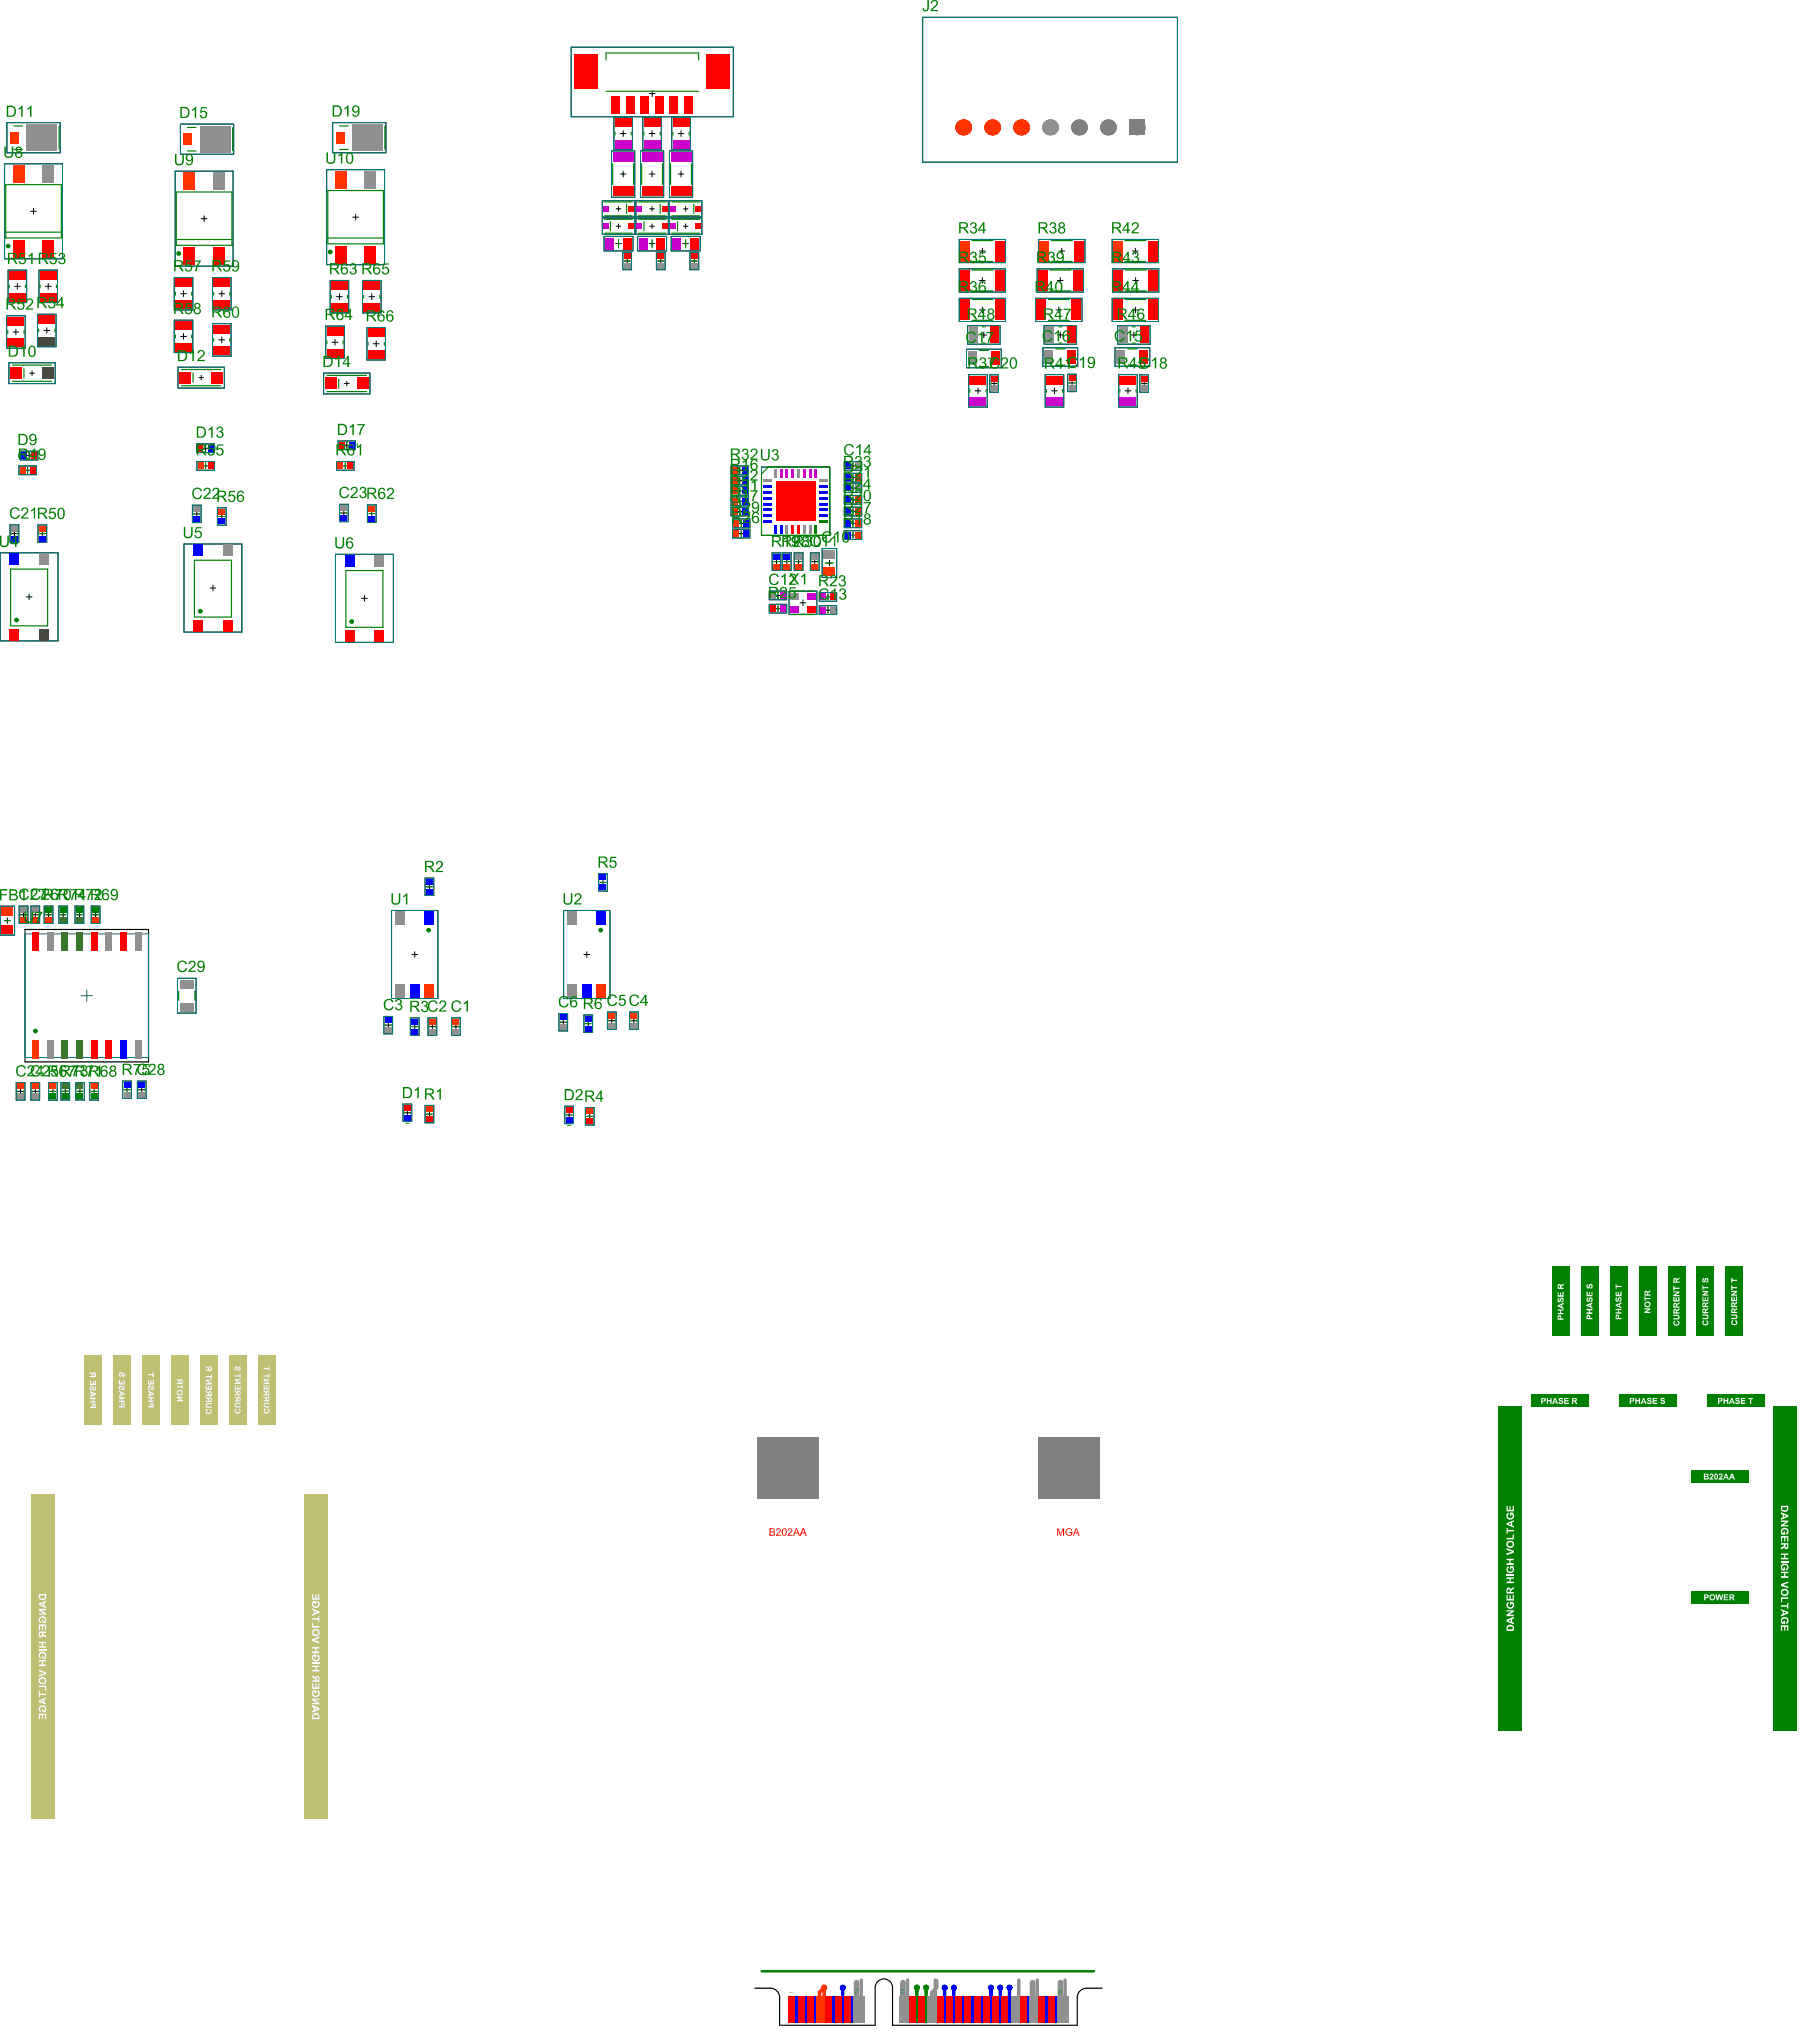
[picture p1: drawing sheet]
<svg xmlns="http://www.w3.org/2000/svg" width="522mm" height="583mm" viewBox="0 0 522 583" stroke-linecap="round" stroke-linejoin="round" font-family="sans-serif">
<path d="M7.2 266.9h35.4v38h-35.4zM216.6 570.9h4.5a2.66 2.66 0 0 1 2.7 2.7v8h27.4v-10.9a2.49 2.49 0 0 1 2.5-2.4 2.49 2.49 0 0 1 2.5 2.4v10.9h53v-8a2.66 2.66 0 0 1 2.7-2.7h4.4" fill="none" stroke="#000" stroke-width=".33"/>
<g fill="none" stroke="#000" stroke-width=".29">
<path d="M164 13.6h46.5v19.9h-46.5zM264.8 5h73.2v41.6h-73.2zM2 35.2h15.3v8.7h-15.3zM8.8 39.5h1.7M9.6 38.7v1.7M51.8 35.6h15.3v8.7h-15.3zM58.6 40h1.7M59.4 39.1v1.7M95.5 35.2h15.3v8.7h-15.3zM102.3 39.5h1.7M103.1 38.7v1.7M176.2 33.7h5.3v9.3h-5.3z"/>
<path d="M178 38.3h1.7M178.9 37.5v1.7M184.5 33.7h5.3v9.3h-5.3zM186.3 38.3h1.7M186.4 26.9h1.7M187.2 37.5v1.7M187.2 26v1.7M192.8 33.7h5.3v9.3h-5.3zM194.6 38.3h1.7M195.5 37.5v1.7M300.6 36.6h1.6M301.4 35.8v1.6"/>
<path d="M1.3 47h16.6v27.3h-16.6zM9.6 59.8v1.7M50.3 49.1h16.6v27.3h-16.6zM93.8 48.7h16.6v27.3h-16.6zM172.9 57.6h9.3v4.7h-9.3zM175.5 43.3h6.7v13.3h-6.7zM176.9 60h1.3M177.5 59.3v1.3M178 50h1.7M178.9 49.2v1.6M182.5 57.6h9.3v4.7h-9.3zM183.8 43.3h6.7v13.3h-6.7z"/>
<path d="M186.3 50h1.7M186.5 60h1.3M187.2 49.2v1.6M187.2 59.3v1.3M192.2 57.6h9.3v4.7h-9.3zM192.2 43.3h6.6v13.3h-6.6zM194.6 50h1.7M195.5 49.2v1.6M196.1 60h1.4M196.8 59.3v1.3M2.3 77.6h5.3v9.3h-5.3zM8.8 60.7h1.7"/>
<path d="M11.2 77.6h5.3v9.3h-5.3zM50 79.7h5.3v9.3h-5.3zM57.8 62.8h1.6M58.6 62v1.6M61 79.7h5.3v9.3h-5.3zM101.2 62.4h1.7M102.1 61.5v1.7M172.9 62.6h9.3v4.7h-9.3zM173.4 67.9h8.3v4.1h-8.3zM176.7 70h1.7M176.9 65h1.3M177.5 64.3v1.3"/>
<path d="M177.5 69.1v1.7M178.8 72.5h2.5v4.9h-2.5zM179.2 74.9h1.7M180 74.1v1.7M182.5 62.6h9.3v4.7h-9.3zM183 67.9h8.3v4.1h-8.3zM186.3 70h1.7M186.5 65h1.3M187.2 64.3v1.3M187.2 69.1v1.7M188.4 72.5h2.5v4.9h-2.5zM188.8 74.9h1.7"/>
<path d="M189.7 74.1v1.7M192.2 62.6h9.3v4.7h-9.3zM192.7 67.9h8.3v4.1h-8.3zM196 70h1.6M196.1 65h1.4M196.8 64.3v1.3M196.8 69.1v1.7M198.1 72.5h2.4v4.9h-2.4zM198.5 74.9h1.6M199.3 74.1v1.7M275.3 68.8h13.3v6.6h-13.3zM275.3 77.2h13.3v6.7h-13.3z"/>
<path d="M281.1 72.1h1.7M282 71.3v1.6M282 79.7v1.7M297.7 77.2h13.3v6.7h-13.3zM298.1 68.8h13.3v6.6h-13.3zM303.9 72.1h1.7M304.3 79.7v1.7M304.8 71.3v1.6M319.2 68.8h13.3v6.6h-13.3zM319.3 77.2h13.3v6.7h-13.3zM325 72.1h1.7M325.9 71.3v1.6"/>
<path d="M326 79.7v1.7M1.9 90.7h5.3v9.3h-5.3zM3.7 95.3h1.7M4.2 82.2h1.6M4.6 94.5v1.7M5 81.4v1.7M10.8 90.2h5.3v9.4h-5.3zM12.6 94.9h1.7M13 82.2h1.7M13.4 94.1v1.6M13.8 81.4v1.7M50 91.9h5.3v9.4h-5.3z"/>
<path d="M51.8 84.3h1.7M51.8 96.6h1.7M52.7 83.5v1.7M52.7 95.8v1.6M61 92.9h5.3v9.4h-5.3zM62.8 84.3h1.7M62.8 97.6h1.7M63.7 83.5v1.7M63.7 96.8v1.6M93.5 93.6h5.3v9.3h-5.3zM94.8 80.5h5.3v9.3h-5.3zM95.3 98.3h1.7"/>
<path d="M96.2 97.5v1.6M96.6 85.2h1.7M97.4 84.4v1.6M104.1 80.5h5.3v9.3h-5.3zM105.3 94.1h5.3v9.3h-5.3zM105.9 85.2h1.6M106.7 84.4v1.6M107.1 98.7h1.7M108 97.9v1.6M275.3 85.7h13.3v6.6h-13.3zM277.7 93.5h9.4v5.3h-9.4zM281.1 80.5h1.7"/>
<path d="M281.1 89h1.7M281.6 96.2h1.6M282 88.2v1.6M282.4 95.3v1.7M297.3 85.7h13.3v6.6h-13.3zM299.4 99.9h9.9v5.3h-9.9zM299.7 93.5h9.3v5.3h-9.3zM303.1 89h1.7M303.5 80.5h1.7M303.5 96.2h1.7M303.9 88.2v1.6M304.3 95.3v1.7"/>
<path d="M319.2 85.7h13.3v6.6h-13.3zM320 99.9h10v5.3h-10zM320.8 93.5h9.3v5.3h-9.3zM324.6 96.2h1.7M325 89h1.7M325.1 80.5h1.7M325.5 95.3v1.7M325.9 88.2v1.6M2.6 104.2h13.2v6h-13.2zM8.5 107.2h1.4M9.2 106.5v1.3M51.1 105.4h13.3v6h-13.3z"/>
<path d="M57.1 108.4h1.3M57.7 107.8v1.3M92.9 107.1h13.3v6h-13.3zM98.9 110.1h1.3M99.5 109.5v1.3M277.4 100.3h10v5.3h-10zM278.1 107.6h5.3v9.3h-5.3zM279.9 112.2h1.6M280.7 111.4v1.7M284.1 107.6h2.5v5h-2.5zM284.5 110.1h1.7M285.4 109.3v1.7"/>
<path d="M300 107.6h5.3v9.3h-5.3zM301.8 112.2h1.7M302.7 111.4v1.7M306.5 107.5h2.5v5h-2.5zM306.9 110h1.7M307.7 109.1v1.7M321.1 107.6h5.3v9.3h-5.3zM322.9 112.2h1.7M323.8 111.4v1.7M327.2 107.6h2.5v5h-2.5zM327.6 110.1h1.6M328.4 109.3v1.7"/>
<path d="M5.4 133.8h5v2.5h-5zM5.9 129.6h5v2.5h-5zM7.1 135.1h1.7M7.5 130.8h1.7M7.9 134.2v1.7M8.4 130v1.7M56.5 132.5h5v2.5h-5zM56.5 127.5h5v2.5h-5zM58.2 133.8h1.6M58.2 128.7h1.6M59 127.9v1.6M59 133v1.6"/>
<path d="M96.6 132.5h5v2.5h-5zM97 126.6h5v2.5h-5zM98.3 133.8h1.6M98.7 127.9h1.7M99.1 133v1.6M99.5 127v1.7M209.8 136.8h5v2.5h-5zM209.8 133.8h5v2.5h-5zM209.8 139.7h5v2.5h-5zM211.5 135.1h1.7M211.5 138h1.7M212.3 134.2v1.7"/>
<path d="M212.3 137.2v1.6M218.6 134.1h19.6v19.6h-19.6zM242.3 132.5h5v2.5h-5zM242.3 135.9h5v2.5h-5zM242.3 138.9h5v2.5h-5zM244 133.8h1.7M244 137.2h1.7M244.8 133v1.6M244.8 136.3v1.7M244.8 139.3v1.7M0 158.8h16.7v25.2h-16.7zM2.9 150.7h2.5v5h-2.5z"/>
<path d="M3.3 153.2h1.7M4.1 152.4v1.7M10.9 150.7h2.5v5h-2.5zM11.3 153.2h1.7M12.2 152.4v1.7M52.8 156.2h16.6v25.3h-16.6zM55.2 145.1h2.5v5h-2.5zM55.6 147.6h1.7M56.5 146.7v1.7M62.4 145.8h2.5v5h-2.5zM62.8 148.3h1.7M63.7 147.5v1.6"/>
<path d="M96.3 159.2h16.6v25.3h-16.6zM97.4 144.8h2.5v5h-2.5zM97.9 147.3h1.6M98.7 146.5v1.6M105.5 145h2.5v5h-2.5zM105.9 147.5h1.6M106.7 146.6v1.7M209.8 142.7h5v2.5h-5zM209.8 145.6h5v2.5h-5zM210.3 152h4.9v2.5h-4.9zM210.3 149h4.9v2.5h-4.9zM211.5 146.9h1.7"/>
<path d="M211.5 141h1.7M211.5 143.9h1.7M211.9 153.2h1.7M211.9 150.3h1.7M212.3 140.1v1.7M212.3 143.1v1.7M212.3 146.1v1.6M212.7 149.4v1.7M212.7 152.4v1.7M221.6 158.8h2.5v5h-2.5zM224.6 158.8h2.5v5h-2.5zM227.4 143.9h2"/>
<path d="M228 158.8h2.5v5h-2.5zM228.4 142.9v2M232.6 158.8h2.5v5h-2.5zM236 157.5h4.2v8.3h-4.2zM242.3 142.3h5v2.5h-5zM242.3 145.6h5v2.5h-5zM242.3 149h5v2.5h-5zM242.3 152.4h5v2.5h-5zM244 146.9h1.7M244 153.6h1.7M244 140.1h1.7M244 143.5h1.7"/>
<path d="M244 150.3h1.7M244.8 142.7v1.6M244.8 146.1v1.6M244.8 149.4v1.7M244.8 152.8v1.7M7.5 171.4h1.7M8.4 170.6v1.6M60.3 168.9h1.7M61.1 168v1.7M103.8 171.8h1.6M104.6 171v1.7M220.8 169.7h5v2.5h-5z"/>
<path d="M220.8 173.5h5v2.5h-5zM222 161.3h1.7M222.5 171h1.6M222.5 174.8h1.6M222.9 160.4v1.7M223.3 170.1v1.7M223.3 173.9v1.7M225 161.3h1.7M225.8 160.4v1.7M226.5 169.8h8v6.6h-8zM228.4 161.3h1.6M229.2 160.4v1.7"/>
<path d="M229.6 173.1h1.7M230.5 172.3v1.6M233 161.3h1.7M233.9 160.4v1.7M235.2 170.1h4.9v2.5h-4.9zM235.2 174h4.9v2.4h-4.9zM236.8 175.2h1.7M236.8 171.4h1.7M237.2 161.7h1.7M237.7 170.6v1.6M237.7 174.4v1.6M238.1 160.8v1.7"/>
<path d="M122 252.2h2.5v4.9h-2.5zM122.4 254.6h1.7M123.3 253.8v1.7M171.8 250.9h2.5v5h-2.5zM172.2 253.4h1.7M173.1 252.5v1.7M0 260.2h4.2v8.3h-4.2zM1.3 264.4h1.6M2.1 263.5v1.7M5.5 260.2h2.5v5h-2.5zM5.9 262.7h1.7M6.8 261.8v1.7"/>
<path d="M8.9 260.2h2.5v5h-2.5zM9.3 262.7h1.7M10.1 261.8v1.7M12.7 260.2h2.5v5h-2.5zM13.1 262.7h1.7M13.9 261.8v1.7M16.9 260.2h2.5v5h-2.5zM17.3 262.7h1.7M18.2 261.8v1.7M21.5 260.2h2.5v5h-2.5zM22 262.7h1.6M22.8 261.8v1.7"/>
<path d="M26.2 260.2h2.5v5h-2.5zM26.6 262.7h1.7M27.4 261.8v1.7M112.4 261.4h13.3v25.3h-13.3zM118.2 274.1h1.7M119 273.3v1.6M161.8 261.4h13.3v25.3h-13.3zM167.6 274.1h1.7M168.4 273.3v1.6M51 280.9h5.3v10h-5.3zM110.2 291.9h2.5v5h-2.5zM110.6 294.4h1.7"/>
<path d="M111.4 293.5v1.7M117.8 292.3h2.5v5h-2.5zM118.2 294.8h1.7M119 294v1.6M122.9 292.3h2.4v5h-2.4zM123.3 294.8h1.6M124.1 294v1.6M129.6 292.3h2.5v5h-2.5zM130 294.8h1.7M130.9 294v1.6M160.4 291h2.5v5h-2.5zM160.8 293.5h1.7"/>
<path d="M161.7 292.7v1.7M167.6 291.5h2.5v4.9h-2.5zM168 293.9h1.7M168.8 293.1v1.7M174.4 290.6h2.4v5h-2.4zM174.8 293.1h1.6M175.6 292.3v1.6M180.7 290.6h2.5v5h-2.5zM181.1 293.1h1.7M181.9 292.3v1.6M4.7 310.9h2.5v5h-2.5zM5.1 313.4h1.6"/>
<path d="M5.9 312.6v1.6M8.9 310.9h2.5v5h-2.5zM9.3 313.4h1.7M10.1 312.6v1.6M14 310.9h2.4v5h-2.4zM14.4 313.4h1.6M15.2 312.6v1.6M17.5 310.9h2.5v5h-2.5zM17.9 313.4h1.7M18.7 312.5v1.7M21.7 310.9h2.5v5h-2.5zM22.1 313.4h1.7"/>
<path d="M23 312.5v1.7M25.8 310.9h2.5v5h-2.5zM26.2 313.4h1.6M27 312.6v1.6M35.2 310.4h2.5v5h-2.5zM35.6 312.9h1.7M36.5 312.1v1.7M39.4 310.4h2.5v5h-2.5zM39.9 312.9h1.6M40.7 312.1v1.7M115.7 317h2.5v5h-2.5zM116.1 319.5h1.7"/>
<path d="M116.9 318.7v1.7M122 317.4h2.5v5h-2.5zM122.4 319.9h1.7M123.3 319.1v1.7M162.1 317.7h2.5v4.9h-2.5zM163.4 319.3v1.7M168 318.1h2.5v5h-2.5zM169.3 319.7v1.7M162.5 320.2h1.7M168.4 320.6h1.7"/>
</g>
<g fill="none" stroke="#008080" stroke-width=".29">
<path d="M164 13.6h46.5v19.9h-46.5zM264.8 5h73.2v41.6h-73.2zM2 35.2h15.3v8.7h-15.3zM51.8 35.6h15.3v8.7h-15.3zM95.5 35.2h15.3v8.7h-15.3zM176.2 33.7h5.3v9.3h-5.3zM184.5 33.7h5.3v9.3h-5.3zM192.8 33.7h5.3v9.3h-5.3zM1.3 47h16.6v27.3h-16.6zM50.3 49.1h16.6v27.3h-16.6zM93.8 48.7h16.6v27.3h-16.6zM172.9 57.6h9.3v4.7h-9.3z"/>
<path d="M175.5 43.3h6.7v13.3h-6.7zM182.5 57.6h9.3v4.7h-9.3zM183.8 43.3h6.7v13.3h-6.7zM192.2 57.6h9.3v4.7h-9.3zM192.2 43.3h6.6v13.3h-6.6zM2.3 77.6h5.3v9.3h-5.3zM11.2 77.6h5.3v9.3h-5.3zM50 79.7h5.3v9.3h-5.3zM61 79.7h5.3v9.3h-5.3zM172.9 62.6h9.3v4.7h-9.3zM173.4 67.9h8.3v4.1h-8.3zM178.8 72.5h2.5v4.9h-2.5z"/>
<path d="M182.5 62.6h9.3v4.7h-9.3zM183 67.9h8.3v4.1h-8.3zM188.4 72.5h2.5v4.9h-2.5zM192.2 62.6h9.3v4.7h-9.3zM192.7 67.9h8.3v4.1h-8.3zM198.1 72.5h2.4v4.9h-2.4zM275.3 68.8h13.3v6.6h-13.3zM275.3 77.2h13.3v6.7h-13.3zM297.7 77.2h13.3v6.7h-13.3zM298.1 68.8h13.3v6.6h-13.3zM319.2 68.8h13.3v6.6h-13.3zM319.3 77.2h13.3v6.7h-13.3z"/>
<path d="M1.9 90.7h5.3v9.3h-5.3zM10.8 90.2h5.3v9.4h-5.3zM50 91.9h5.3v9.4h-5.3zM61 92.9h5.3v9.4h-5.3zM93.5 93.6h5.3v9.3h-5.3zM94.8 80.5h5.3v9.3h-5.3zM104.1 80.5h5.3v9.3h-5.3zM105.3 94.1h5.3v9.3h-5.3zM275.3 85.7h13.3v6.6h-13.3zM277.7 93.5h9.4v5.3h-9.4zM297.3 85.7h13.3v6.6h-13.3zM299.4 99.9h9.9v5.3h-9.9z"/>
<path d="M299.7 93.5h9.3v5.3h-9.3zM319.2 85.7h13.3v6.6h-13.3zM320 99.9h10v5.3h-10zM320.8 93.5h9.3v5.3h-9.3zM2.6 104.2h13.2v6h-13.2zM51.1 105.4h13.3v6h-13.3zM92.9 107.1h13.3v6h-13.3zM277.4 100.3h10v5.3h-10zM278.1 107.6h5.3v9.3h-5.3zM284.1 107.6h2.5v5h-2.5zM300 107.6h5.3v9.3h-5.3zM306.5 107.5h2.5v5h-2.5z"/>
<path d="M321.1 107.6h5.3v9.3h-5.3zM327.2 107.6h2.5v5h-2.5zM5.4 133.8h5v2.5h-5zM5.9 129.6h5v2.5h-5zM56.5 132.5h5v2.5h-5zM56.5 127.5h5v2.5h-5zM96.6 132.5h5v2.5h-5zM97 126.6h5v2.5h-5zM209.8 133.8h5v2.5h-5zM209.8 136.8h5v2.5h-5zM209.8 139.7h5v2.5h-5zM218.6 134.1h19.6v19.6h-19.6z"/>
<path d="M242.3 132.5h5v2.5h-5zM242.3 135.9h5v2.5h-5zM242.3 138.9h5v2.5h-5zM0 158.8h16.7v25.2h-16.7zM2.9 150.7h2.5v5h-2.5zM10.9 150.7h2.5v5h-2.5zM52.8 156.2h16.6v25.3h-16.6zM55.2 145.1h2.5v5h-2.5zM62.4 145.8h2.5v5h-2.5zM96.3 159.2h16.6v25.3h-16.6zM97.4 144.8h2.5v5h-2.5zM105.5 145h2.5v5h-2.5z"/>
<path d="M209.8 142.7h5v2.5h-5zM209.8 145.6h5v2.5h-5zM210.3 149h4.9v2.5h-4.9zM210.3 152h4.9v2.5h-4.9zM221.6 158.8h2.5v5h-2.5zM224.6 158.8h2.5v5h-2.5zM228 158.8h2.5v5h-2.5zM232.6 158.8h2.5v5h-2.5zM236 157.5h4.2v8.3h-4.2zM242.3 142.3h5v2.5h-5zM242.3 145.6h5v2.5h-5zM242.3 149h5v2.5h-5z"/>
<path d="M242.3 152.4h5v2.5h-5zM220.8 169.7h5v2.5h-5zM220.8 173.5h5v2.5h-5zM226.5 169.8h8v6.6h-8zM235.2 170.1h4.9v2.5h-4.9zM235.2 174h4.9v2.4h-4.9zM122 252.2h2.5v4.9h-2.5zM171.8 250.9h2.5v5h-2.5zM0 260.2h4.2v8.3h-4.2zM5.5 260.2h2.5v5h-2.5zM7.2 268.2h35.4v35.5h-35.4zM8.9 260.2h2.5v5h-2.5z"/>
<path d="M12.7 260.2h2.5v5h-2.5zM16.9 260.2h2.5v5h-2.5zM21.5 260.2h2.5v5h-2.5zM26.2 260.2h2.5v5h-2.5zM112.4 261.4h13.3v25.3h-13.3zM161.8 261.4h13.3v25.3h-13.3zM23.2 285.9h3.4M24.9 284.3v3.3M51 280.9h5.3v10h-5.3zM110.2 291.9h2.5v5h-2.5zM117.8 292.3h2.5v5h-2.5zM122.9 292.3h2.4v5h-2.4z"/>
<path d="M129.6 292.3h2.5v5h-2.5zM160.4 291h2.5v5h-2.5zM167.6 291.5h2.5v4.9h-2.5zM174.4 290.6h2.4v5h-2.4zM180.7 290.6h2.5v5h-2.5zM4.7 310.9h2.5v5h-2.5zM8.9 310.9h2.5v5h-2.5zM14 310.9h2.4v5h-2.4zM17.5 310.9h2.5v5h-2.5zM21.7 310.9h2.5v5h-2.5zM25.8 310.9h2.5v5h-2.5zM35.2 310.4h2.5v5h-2.5z"/>
<path d="M39.4 310.4h2.5v5h-2.5zM115.7 317h2.5v5h-2.5zM122 317.4h2.5v5h-2.5zM162.1 317.7h2.5v4.9h-2.5zM168 318.1h2.5v5h-2.5z"/>
</g>
<path d="M218.6 566h95.4" fill="none" stroke="#c0c073" stroke-width=".67"/>
<path d="M49.1 389.1h5v20h-5z" fill-rule="evenodd" fill="#c0c073"/>
<g fill="#fff">
<path d="M50.7 401h1.7v.4h-1.1l1.1 .6v.4h-1.7v-.4h1.1l-1.1-.6z"/>
<path d="M50.7 398.1h1.5v-.5h.2v1.3h-.2v-.5h-1.5z"/>
<path d="M51.1 399.9a.56 .56 0 0 1 1.1 0 .56 .56 0 0 1-1.1 0zM50.7 399.9a.86 .86 0 0 0 1.7 0 .86 .86 0 0 0-1.7 0z"/>
<path d="M51.8 396.3l.4 .2v.6h-.4zM50.7 395.9v.3l.7 .5v.4h-.7v.3h1.7v-.8a.52 .52 0 0 0-.3-.6 .52 .52 0 0 0-.7 .4z"/>
</g>
<path d="M74.1 389.1h5v20h-5z" fill-rule="evenodd" fill="#c0c073"/>
<g fill="#fff">
<path d="M75.8 404.6l.4-.2 .1 .4a.46 .46 0 0 0-.3 .6 .46 .46 0 0 0 .7 .1 .39 .39 0 0 0 .4-.3 .39 .39 0 0 0-.3-.4l.1-.4a.82 .82 0 0 1 .3 1.1 .82 .82 0 0 1-1.1 .3 .82 .82 0 0 1-.4-1z"/>
<path d="M75.9 402.8h1.4v.3h-.9a.37 .37 0 0 0-.5 .4 .37 .37 0 0 0 .5 .3h.9v.4h-.8a.75 .75 0 0 1-.9-.5 .75 .75 0 0 1 .3-.9z"/>
<path d="M75.6 397.7h.4v1h.4v-1h.3v1h.4v-1h.2v1.3h-1.7z"/>
<path d="M75.6 396h1.7v.4h-1.1l1.1 .7v.3h-1.7v-.3h1.2l-1.2-.7z"/>
<path d="M75.6 395h1.5v-.6h.2v1.4h-.2v-.5h-1.5z"/>
<path d="M75.6 392.8h1.5v-.5h.2v1.4h-.2v-.5h-1.5z"/>
<path d="M76.7 401.4l.4 .1v.5h-.4zM75.6 400.9v.4l.8 .6v.1h-.8v.4h1.7v-.8a.47 .47 0 0 0-.3-.6 .47 .47 0 0 0-.6 .5z"/>
<path d="M76.7 399.7l.4 .1v.6h-.4zM75.6 399.2v.4l.8 .5v.3h-.8v.3h1.7v-.8a.47 .47 0 0 0-.3-.6 .47 .47 0 0 0-.6 .5z"/>
</g>
<path d="M32.5 389.1h5v20h-5z" fill-rule="evenodd" fill="#c0c073"/>
<g fill="#fff">
<path d="M34.1 401.2h1.7v.4h-.7v.6h.7v.4h-1.7v-.4h.8v-.6h-.8z"/>
<path d="M34.4 397.9a.87 .87 0 0 1 .9 .9h.2l-.1-.9a.58 .58 0 0 1 .5 .8 .58 .58 0 0 1-.9 .2l-.1-.3a.28 .28 0 0 0-.3-.3 .28 .28 0 0 0-.3 .2 .28 .28 0 0 0 .2 .3l.2 .5a.78 .78 0 0 1-.6-.6 .78 .78 0 0 1 .3-.8z"/>
<path d="M34.1 396.3h.3v.9h.5v-.8h.2v.8h.4v-.9h.3v1.3h-1.7z"/>
<path d="M34.4 394l.6 .1 .2 .5a.26 .26 0 0 0 .1 .4 .26 .26 0 0 0 .3-.1 .26 .26 0 0 0-.1-.4l-.2-.1 .1-.3a.59 .59 0 0 1 .5 .8 .59 .59 0 0 1-.9 .3l-.2-.7a.28 .28 0 0 0-.5 .2 .28 .28 0 0 0 .3 .3l.1 .5a.78 .78 0 0 1-.6-.7 .78 .78 0 0 1 .3-.8z"/>
<path d="M35.2 403.2l.3 .2v.4h-.5zM35 402.9l-.2 .2v.7h-.7v.4h1.7v-.6a.56 .56 0 0 0-.2-.6 .56 .56 0 0 0-.6-.1z"/>
<path d="M34.8 400l.7 .2-.7 .2zM34.1 399.3v.4l.4 .2v.6l-.4 .2v.3l1.7-.6v-.4z"/>
</g>
<path d="M8.9 429.1h6.7v93.1h-6.7z" fill-rule="evenodd" fill="#c0c073"/>
<g fill="#fff">
<path d="M11.1 462h2.2v.4h-1.4l1.4 .8v.5h-2.2v-.4h1.5l-1.5-.9z"/>
<path d="M11.6 464.2h.1a1.13 1.13 0 0 1 1.5 .3 1.13 1.13 0 0 1-.2 1.5h-.8v-.9h.3v.5h.2a.67 .67 0 0 0 0-.9 .67 .67 0 0 0-.9 0 .67 .67 0 0 0-.1 .9v.4l-.4-.1-.2-.7 .1-.7z"/>
<path d="M11.1 466.5h2.2v1.6h-.4v-1.2h-.6v1.1h-.3v-1.1h-.5v1.2h-.4z"/>
<path d="M11.1 471.4h2.2v.5h-1v.8h1v.4h-2.2v-.4h.9v-.8h-.9z"/>
<path d="M11.1 473.6h2.2v.4h-2.2z"/>
<path d="M11.5 474.5h.1a1.14 1.14 0 0 1 1.5 .2 1.14 1.14 0 0 1-.1 1.6h-.8v-.9h.3v.5l.3-.1a.67 .67 0 0 0-.6-1.1 .67 .67 0 0 0-.5 1.1v.5l-.3-.1-.3-.8z"/>
<path d="M11.1 476.7h2.2v.4h-1v.8h1v.6h-2.2v-.6h.9v-.8h-.9z"/>
<path d="M11.1 479.5l2.2 .7v.5l-2.2 .7v-.4l1.6-.5-1.6-.6z"/>
<path d="M11.1 484h2.2v1.5h-.4v-1h-1.8z"/>
<path d="M11.1 485.6h.4v.7h1.8v.4h-1.8v.6h-.4z"/>
<path d="M11.5 489.9l.2-.1a1.16 1.16 0 0 1 1.4 .3 1.16 1.16 0 0 1-.1 1.5h-.8v-.8h.3v.4h.2a.67 .67 0 0 0 0-.9 .67 .67 0 0 0-.9 0 .67 .67 0 0 0-.1 .9v.4h-.1l-.4-.2-.1-.6z"/>
<path d="M11.1 492.1h2.2v1.6h-.4v-1.2h-.6v1.1h-.3v-1.1h-.5v1.2h-.4z"/>
<path d="M11.5 458.2h1.4v.3a.8 .8 0 0 1-1.3 .3zM11.1 457.7v.9a1.06 1.06 0 0 0 1.1 .9 1.06 1.06 0 0 0 1.1-1v-.8z"/>
<path d="M11.7 460.7l.7-.3v.6zM11.1 460.5v.4l2.2 .9v-.5l-.6-.2v-.8l.6-.2v-.5z"/>
<path d="M11.5 468.9h.6v.4a.31 .31 0 0 1-.3 .4 .31 .31 0 0 1-.3-.3zM11.1 468.5v.9a.65 .65 0 0 0 .6 .8 .65 .65 0 0 0 .7-.5l.9 .6v-.5l-.9-.6v-.3h.9v-.4z"/>
<path d="M11.7 482.1h.1a.69 .69 0 0 1 1 .1 .69 .69 0 0 1-.1 1 .69 .69 0 0 1-1-.1l-.2-.3zM11.1 482.6a1.1 1.1 0 0 0 2.2 0 1.1 1.1 0 0 0-2.2 0z"/>
<path d="M11.7 488.4l.7-.2v.6zM11.1 488.3v.4l2.2 .8v-.4l-.6-.2v-.9l.6-.2v-.4z"/>
</g>
<path d="M87.4 429.1h6.6v93.1h-6.6z" fill-rule="evenodd" fill="#c0c073"/>
<g fill="#fff">
<path d="M89.6 487.8h2.1v.3h-1.5l1.5 .9v.4h-2.1v-.4h1.4l-1.4-.8z"/>
<path d="M89.8 485.4h1v.8h-.5v-.4h-.2a.7 .7 0 0 0 .5 1.1 .7 .7 0 0 0 .7-1l-.3-.1 .1-.4a1.08 1.08 0 0 1 .5 1.3 1.08 1.08 0 0 1-1.3 .7 1.08 1.08 0 0 1-.7-1.3z"/>
<path d="M89.6 483.4h.3v1.1h.6v-1.1h.3v1.1h.5v-1.1h.4v1.6h-2.1z"/>
<path d="M89.6 478.3h2.1v.4h-.9v.9h.9v.4h-2.1v-.4h.9v-.9h-.9z"/>
<path d="M89.6 477.4h2.1v.5h-2.1z"/>
<path d="M89.8 475.1h1v.9h-.5v-.5h-.2a.71 .71 0 0 0 .4 1.1 .71 .71 0 0 0 .8-.8l-.3-.2 .2-.4a1.1 1.1 0 0 1 .3 1.5 1.1 1.1 0 0 1-1.5 .3 1.1 1.1 0 0 1-.3-1.5z"/>
<path d="M89.6 473h2.1v.4h-.9v.8h.9v.5h-2.1v-.5h.9v-.8h-.9z"/>
<path d="M89.6 470.7l2.1-.8v.5l-1.5 .5 1.5 .5v.5l-2.1-.7z"/>
<path d="M89.6 465.9h.3v1.1h1.8v.4h-2.1z"/>
<path d="M89.6 464.7h1.7v-.6h.4v1.7h-.4v-.7h-1.7z"/>
<path d="M89.8 459.7h1v.9h-.5v-.4h-.2a.7 .7 0 0 0 .5 1.1 .7 .7 0 0 0 .7-1l-.3-.1 .1-.4a1.08 1.08 0 0 1 .5 1.3 1.08 1.08 0 0 1-1.3 .7 1.08 1.08 0 0 1-.7-1.3z"/>
<path d="M89.6 457.7h.3v1.2h.6v-1.1h.3v1.1h.5v-1.2h.4v1.7h-2.1z"/>
<path d="M90.2 492.4h.1a.64 .64 0 0 1 .7 0 .64 .64 0 0 1 .3 .6v.2h-1.4v-.5zM89.8 492.1l-.2 .5v1.1h2.1l-.1-1.2a1.26 1.26 0 0 0-1.8-.4z"/>
<path d="M90.4 490.5l.8 .2-.8 .3zM89.6 489.6v.5l.5 .2v.8l-.5 .2v.5l2.1-.8v-.5z"/>
<path d="M90.9 481.7l.4 .1v.7h-.5zM89.6 481.1v.5l.9 .7v.2h-.9v.4h2.1v-.9a.61 .61 0 0 0-.5-.7 .61 .61 0 0 0-.7 .5z"/>
<path d="M90 468.8a.67 .67 0 0 1 1.3 0 .67 .67 0 0 1-1.3 0zM89.6 468.8a1.1 1.1 0 0 0 2.2 0 1.1 1.1 0 0 0-2.2 0z"/>
<path d="M90.4 462.6l.8 .4-.8 .2zM89.6 461.9v.4l.5 .2v.9l-.5 .2v.4l2.1-.8v-.5z"/>
</g>
<path d="M65.8 389.1h4.9v20h-4.9z" fill-rule="evenodd" fill="#c0c073"/>
<g fill="#fff">
<path d="M67.5 404.7l.4-.3 .1 .4a.52 .52 0 0 0-.1 .8 .52 .52 0 0 0 .8-.3l.1-.3-.2-.2v-.3a.78 .78 0 0 1 .3 1.2 .78 .78 0 0 1-1.2 .1 .79 .79 0 0 1-.2-1.1z"/>
<path d="M67.5 402.9l1.6-.1v.3h-1a.37 .37 0 0 0-.5 .4 .37 .37 0 0 0 .5 .3h1v.4h-1a.74 .74 0 0 1-.7-.4 .74 .74 0 0 1 0-.7z"/>
<path d="M67.4 397.7h.2v1h.5v-.9h.3v.9h.4v-1h.3v1.3h-1.7z"/>
<path d="M67.4 396h1.7v.4h-1.2l1.2 .7v.3h-1.7v-.3h1.1l-1.1-.7z"/>
<path d="M67.4 395h1.4v-.6h.3v1.4h-.3v-.5h-1.4z"/>
<path d="M67.6 392.3a.85 .85 0 0 1 1 .9h.2l-.2-.9a.59 .59 0 0 1 .5 .8 .59 .59 0 0 1-.9 .3l-.2-.4a.26 .26 0 0 0-.2-.3 .26 .26 0 0 0-.3 .3 .26 .26 0 0 0 .3 .3h.2l-.1 .4a.8 .8 0 0 1-.3-1.4z"/>
<path d="M68.5 401.4l.3 .1v.6h-.5zM67.4 401v.3l.6 .5v.3h-.6v.4h1.7v-.8a.52 .52 0 0 0-.4-.7 .52 .52 0 0 0-.7 .5z"/>
<path d="M68.5 399.7l.3 .2v.5h-.5zM67.4 399.2v.4l.6 .5v.3h-.6v.3h1.7v-.8a.51 .51 0 0 0-.5-.6 .51 .51 0 0 0-.6 .5z"/>
</g>
<path d="M24.2 389.1h5v20h-5z" fill-rule="evenodd" fill="#c0c073"/>
<g fill="#fff">
<path d="M25.8 401.4h1.7v.3h-.7v.7h.7v.3h-1.7v-.3h.8v-.7h-.8z"/>
<path d="M26.1 398a1.01 1.01 0 0 1 .9 1l.3-.2-.3-.7a.61 .61 0 0 1 .5 .7 .61 .61 0 0 1-.7 .5l-.3-.7a.29 .29 0 0 0-.4-.1 .29 .29 0 0 0-.1 .3 .29 .29 0 0 0 .3 .2v.3a.74 .74 0 0 1-.6-.5 .74 .74 0 0 1 .4-.8z"/>
<path d="M25.8 396.4h.3v.9h.5v-.8h.2v.8h.4v-.8h.3v1.2h-1.7z"/>
<path d="M26.9 403.3l.3 .1v.6h-.4zM26.7 403.1l-.3 .9h-.6v.3h1.7v-.6a.54 .54 0 0 0-.2-.7 .54 .54 0 0 0-.6 .1z"/>
<path d="M26.5 400.1l.6 .3-.6 .1zM25.8 399.4v.5l.4 .1v.7l-.4 .1v.4l1.7-.7v-.3z"/>
<path d="M26.8 394.4h.4v.7h-.4zM25.8 393.9v.5l.7 .4v.3h-.7v.4h1.7v-.8a.52 .52 0 0 0-.4-.7 .52 .52 0 0 0-.6 .5z"/>
</g>
<path d="M57.4 389.1h5v20h-5z" fill-rule="evenodd" fill="#c0c073"/>
<g fill="#fff">
<path d="M59.2 404.8l.4-.2 .1 .3a.47 .47 0 0 0-.2 .8 .47 .47 0 0 0 .8-.1l.1-.6-.2-.1 .1-.3 .1 .1a.83 .83 0 0 1 0 1.3 .83 .83 0 0 1-1.2-.3l-.2-.2z"/>
<path d="M59.3 403l1.5-.1v.3h-1a.36 .36 0 0 0-.5 .4 .36 .36 0 0 0 .6 .3h.9v.3h-.9a.7 .7 0 0 1-.9-.3 .7 .7 0 0 1 .3-.9z"/>
<path d="M59 397.8h.4v1h.4v-.9h.3v.9h.3v-1h.4v1.3h-1.8z"/>
<path d="M59 396.2h1.8v.3h-1.2l1.2 .7v.4h-1.8v-.4h1.2l-1.2-.6z"/>
<path d="M59 395.1h1.4v-.5h.4v1.4h-.4v-.5h-1.4z"/>
<path d="M60.1 401.5l.3 .1v.6h-.4zM59 401v.5l.8 .5v.2h-.8v.4h1.8v-.8a.51 .51 0 0 0-.4-.6 .51 .51 0 0 0-.6 .4z"/>
<path d="M60.2 399.8l.2 .1v.6h-.4zM59 399.3v.4l.8 .6v.2h-.8v.4h1.8v-.9a.47 .47 0 0 0-.4-.5 .47 .47 0 0 0-.5 .4z"/>
<path d="M60.1 392.7l.3 .1v.5h-.4zM59 392.2v.4l.8 .5v.2h-.8v.4h1.8v-.8a.51 .51 0 0 0-.4-.6 .51 .51 0 0 0-.6 .5z"/>
</g>
<path d="M40.8 389.1h5v20h-5z" fill-rule="evenodd" fill="#c0c073"/>
<g fill="#fff">
<path d="M42.5 401.2h1.7v.3h-.7v.7h.7v.4h-1.7v-.4h.6v-.7h-.6z"/>
<path d="M42.6 397.9a.76 .76 0 0 1 1 .9l.3-.1-.3-.5 .1-.3a.58 .58 0 0 1 .5 .9 .58 .58 0 0 1-1 0l-.1-.1a.3 .3 0 0 0-.1-.4 .3 .3 0 0 0-.4 .2 .3 .3 0 0 0 .3 .3l.2 .1-.1 .4a.78 .78 0 0 1-.6-.6 .78 .78 0 0 1 .2-.8z"/>
<path d="M42.5 396.2h.2v1h.4v-.8h.4v.8h.3v-.9h.4v1.3h-1.7z"/>
<path d="M42.5 394.6h1.3v-.5h.4v1.4h-.4v-.5h-1.3z"/>
<path d="M43.5 403.2l.3 .1v.5h-.4zM43.3 402.9l-.2 .3v.6h-.6v.4h1.7v-.6a.59 .59 0 0 0-.2-.6 .59 .59 0 0 0-.7-.1z"/>
<path d="M43.1 399.9l.6 .3-.6 .2zM42.5 399.3v.4l.3 .2v.6l-.3 .2v.3l1.7-.6v-.4z"/>
</g>
<g fill="#008000">
<path d="M262.6 571.3h1.1v.6h-1z"/>
<path d="M265.2 571.3h1.2l-.1 .6h-1z"/>
</g>
<path d="M236 571.3h1.2l-.1 .6h-1z" fill="#f30"/>
<path d="M241.9 570.7v6.2M271.1 570.7v6.2M273.8 570.7v6.2M284.4 570.7v6.2M287.1 570.7v6.2M289.8 570.7v6.2" fill="none" stroke="#00f" stroke-width="1"/>
<path d="M247.2 568.6v8.3M260.5 568.6v8.3M268.5 568.6v8.3M292.4 568.6v8.3M297.7 568.6v8.3M305.7 568.6v8.3" fill="none" stroke="#909090" stroke-width="1"/>
<path d="M236.6 570.7v6.2" fill="none" stroke="#f30" stroke-width="1"/>
<path d="M263.2 570.7v6.2M265.8 570.7v6.2" fill="none" stroke="#008000" stroke-width="1"/>
<g fill="#00f">
<circle cx="241.9" cy="570.7" r=".83"/>
<circle cx="289.8" cy="570.7" r=".83"/>
<circle cx="287.1" cy="570.7" r=".83"/>
<circle cx="284.4" cy="570.7" r=".83"/>
<circle cx="273.8" cy="570.7" r=".83"/>
<circle cx="271.1" cy="570.7" r=".83"/>
</g>
<g fill="#008000">
<circle cx="265.8" cy="570.7" r=".83"/>
<circle cx="263.2" cy="570.7" r=".83"/>
</g>
<circle cx="236.6" cy="570.7" r=".83" fill="#f30"/>
<g fill="#808080">
<path d="M217.5 412.9h17.6v17.6h-17.6z" fill-rule="evenodd"/>
<path d="M297.9 412.9h17.6v17.6h-17.6z" fill-rule="evenodd"/>
</g>
<circle cx="301.4" cy="36.6" r="2.26" fill="#909090"/>
<circle cx="293.1" cy="36.6" r="2.26" fill="#f30"/>
<path d="M324.1 34.3h4.5v4.5h-4.5z" fill-rule="evenodd" fill="#808080"/>
<g fill="#808080">
<circle cx="309.7" cy="36.6" r="2.26"/>
<circle cx="318" cy="36.6" r="2.26"/>
</g>
<g fill="#f30">
<circle cx="284.8" cy="36.6" r="2.26"/>
<circle cx="276.5" cy="36.6" r="2.26"/>
</g>
<g fill="#00f">
<path d="M227.6 573.1h2v7.6h-2z" fill-rule="evenodd"/>
<path d="M230.3 573.1h2v7.6h-2z" fill-rule="evenodd"/>
<path d="M232.9 573.1h2v7.6h-2z" fill-rule="evenodd"/>
</g>
<path d="M235.6 573.1h2v7.6h-2z" fill-rule="evenodd" fill="#f30"/>
<g fill="#00f">
<path d="M238.2 573.1h2v7.6h-2z" fill-rule="evenodd"/>
<path d="M240.9 573.1h2v7.6h-2z" fill-rule="evenodd"/>
<path d="M243.6 573.1h2v7.6h-2z" fill-rule="evenodd"/>
</g>
<g fill="#909090">
<path d="M246.2 573.1h2v7.6h-2z" fill-rule="evenodd"/>
<path d="M259.5 573.1h2v7.6h-2z" fill-rule="evenodd"/>
</g>
<g fill="#008000">
<path d="M262.2 573.1h2v7.6h-2z" fill-rule="evenodd"/>
<path d="M264.8 573.1h2v7.6h-2z" fill-rule="evenodd"/>
</g>
<path d="M267.5 573.1h2v7.6h-2z" fill-rule="evenodd" fill="#909090"/>
<g fill="#00f">
<path d="M270.1 573.1h2v7.6h-2z" fill-rule="evenodd"/>
<path d="M272.8 573.1h2v7.6h-2z" fill-rule="evenodd"/>
<path d="M275.5 573.1h2v7.6h-2z" fill-rule="evenodd"/>
<path d="M278.1 573.1h2v7.6h-2z" fill-rule="evenodd"/>
<path d="M280.8 573.1h2v7.6h-2z" fill-rule="evenodd"/>
<path d="M283.4 573.1h2v7.6h-2z" fill-rule="evenodd"/>
<path d="M286.1 573.1h2v7.6h-2z" fill-rule="evenodd"/>
<path d="M288.8 573.1h2v7.6h-2z" fill-rule="evenodd"/>
</g>
<path d="M291.4 573.1h2v7.6h-2z" fill-rule="evenodd" fill="#909090"/>
<path d="M294.1 573.1h2v7.6h-2z" fill-rule="evenodd" fill="#00f"/>
<path d="M296.7 573.1h2v7.6h-2z" fill-rule="evenodd" fill="#909090"/>
<g fill="#00f">
<path d="M299.4 573.1h2v7.6h-2z" fill-rule="evenodd"/>
<path d="M302.1 573.1h2v7.6h-2z" fill-rule="evenodd"/>
</g>
<path d="M304.7 573.1h2v7.6h-2z" fill-rule="evenodd" fill="#909090"/>
<g fill="#00f">
<circle cx="241.9" cy="570.7" r=".83"/>
<circle cx="289.8" cy="570.7" r=".83"/>
<circle cx="287.1" cy="570.7" r=".83"/>
<circle cx="284.4" cy="570.7" r=".83"/>
<circle cx="273.8" cy="570.7" r=".83"/>
<circle cx="271.1" cy="570.7" r=".83"/>
</g>
<g fill="#008000">
<circle cx="265.8" cy="570.7" r=".83"/>
<circle cx="263.2" cy="570.7" r=".83"/>
</g>
<circle cx="236.6" cy="570.7" r=".83" fill="#f30"/>
<g fill="#808080">
<path d="M217.5 412.9h17.6v17.6h-17.6z" fill-rule="evenodd"/>
<path d="M297.9 412.9h17.6v17.6h-17.6z" fill-rule="evenodd"/>
</g>
<circle cx="301.4" cy="36.6" r="2.26" fill="#909090"/>
<circle cx="293.1" cy="36.6" r="2.26" fill="#f30"/>
<g fill="#808080">
<circle cx="326.3" cy="36.6" r="2.26"/>
<circle cx="309.7" cy="36.6" r="2.26"/>
<circle cx="318" cy="36.6" r="2.26"/>
</g>
<g fill="#f30">
<circle cx="284.8" cy="36.6" r="2.26"/>
<circle cx="276.5" cy="36.6" r="2.26"/>
</g>
<g fill="#808080">
<path d="M217.5 412.9h17.6v17.6h-17.6z" fill-rule="evenodd"/>
<path d="M297.9 412.9h17.6v17.6h-17.6z" fill-rule="evenodd"/>
</g>
<circle cx="301.4" cy="36.6" r="2.26" fill="#909090"/>
<circle cx="293.1" cy="36.6" r="2.26" fill="#f30"/>
<g fill="#808080">
<circle cx="326.3" cy="36.6" r="2.26"/>
<circle cx="309.7" cy="36.6" r="2.26"/>
<circle cx="318" cy="36.6" r="2.26"/>
</g>
<g fill="#f30">
<path d="M235.7 570.8l.9 .8-.5 .3-.7-.7z"/>
<circle cx="284.8" cy="36.6" r="2.26"/>
<circle cx="276.5" cy="36.6" r="2.26"/>
</g>
<path d="M236.6 570.7l-1.4 1.4v4.8" fill="none" stroke="#f30" stroke-width="1"/>
<path d="M291.7 576.3l-.6 .6" fill="none" stroke="#909090" stroke-width=".67"/>
<path d="M245.9 569.3v7.6M259.2 569.3v7.6M296.4 569.3v7.6M304.4 569.3v7.6" fill="none" stroke="#909090" stroke-width="1.7"/>
<path d="M268.9 568.8v1.9l-1.5 1.5v4.4l-.2 .3" fill="none" stroke="#909090" stroke-width="1"/>
<g fill="#f00">
<path d="M303.4 438.9h.4l.6 1.8 .6-1.8h.4v2.1h-.3v-1.8l-.6 1.8h-.2l-.6-1.8v1.8h-.3z"/>
<path d="M306.2 439l.3-.1a.92 .92 0 0 1 1.2 .6h-.2a.79 .79 0 0 0-1.2-.3 .79 .79 0 0 0-.1 1.2 .88 .88 0 0 0 1.3 .2v-.4h-.6v-.3h.9l-.1 .8a1.14 1.14 0 0 1-1.6-.1 1.14 1.14 0 0 1 .1-1.6z"/>
<path d="M223 438.9h.1a.72 .72 0 0 1 1 .4 .72 .72 0 0 1-.5 1l-.5 .5h1v.2h-1.4l.7-.9a.53 .53 0 0 0 .4-.5 .53 .53 0 0 0-.3-.5l-.7 .4z"/>
<path d="M226.3 439a.71 .71 0 0 1 1.1 .1 .71 .71 0 0 1-.5 1.1l-.5 .6h1v.2h-1.4l.7-.9a.53 .53 0 0 0 .4-.5 .53 .53 0 0 0-.3-.5l-.7 .4z"/>
<path d="M308.9 439.1l-.3 1h.6zM308.7 438.9h.4l.8 2.1h-.3l-.2-.7h-.9l-.3 .7h-.2z"/>
<path d="M221.2 439.1v.6h.5a.35 .35 0 0 0 .4-.3 .35 .35 0 0 0-.4-.3zM221.2 440v.8h.6a.39 .39 0 0 0 .4-.5 .39 .39 0 0 0-.5-.3zM220.9 438.8h.8a.59 .59 0 0 1 .5 .3 .59 .59 0 0 1 0 .6l-.1 .1a.57 .57 0 0 1 .4 .7 .57 .57 0 0 1-.6 .4l-1 .1z"/>
<path d="M224.8 439.2l-.1 .9a.47 .47 0 0 0 .5 .7 .47 .47 0 0 0 .4-.7 .67 .67 0 0 0-.7-.9zM224.7 438.9a.92 .92 0 0 1 1 .3 .92 .92 0 0 1 .1 1 .75 .75 0 0 1-.8 .8 .75 .75 0 0 1-.6-1z"/>
<path d="M228.5 439.1l-.3 1h.8zM228.5 438.8h.2l.9 2.2h-.3l-.3-.7h-.9l-.2 .7h-.3z"/>
<path d="M230.6 439.1l-.4 1h.7zM230.4 438.8h.3l.9 2.2h-.4l-.2-.7h-.9l-.2 .7h-.4z"/>
</g>
<g fill="#00f">
<circle cx="241.9" cy="570.7" r=".83"/>
<circle cx="289.8" cy="570.7" r=".83"/>
<circle cx="287.1" cy="570.7" r=".83"/>
<circle cx="284.4" cy="570.7" r=".83"/>
<circle cx="273.8" cy="570.7" r=".83"/>
<circle cx="271.1" cy="570.7" r=".83"/>
</g>
<g fill="#008000">
<circle cx="265.8" cy="570.7" r=".83"/>
<circle cx="263.2" cy="570.7" r=".83"/>
</g>
<circle cx="236.6" cy="570.7" r=".83" fill="#f30"/>
<g fill="#808080">
<path d="M217.5 412.9h17.6v17.6h-17.6z" fill-rule="evenodd"/>
<path d="M297.9 412.9h17.6v17.6h-17.6z" fill-rule="evenodd"/>
</g>
<circle cx="301.4" cy="36.6" r="2.26" fill="#909090"/>
<circle cx="293.1" cy="36.6" r="2.26" fill="#f30"/>
<path d="M324.1 34.3h4.5v4.5h-4.5z" fill-rule="evenodd" fill="#808080"/>
<g fill="#808080">
<circle cx="309.7" cy="36.6" r="2.26"/>
<circle cx="318" cy="36.6" r="2.26"/>
</g>
<g fill="#f30">
<circle cx="284.8" cy="36.6" r="2.26"/>
<circle cx="276.5" cy="36.6" r="2.26"/>
</g>
<path d="M173.9 68.3h2.3v3.3h-2.3z" fill-rule="evenodd" fill="#c0c"/>
<path d="M178.9 68.3h2.3v3.3h-2.3z" fill-rule="evenodd" fill="#f00"/>
<path d="M160.8 294.2h1.7v1.5h-1.7z" fill-rule="evenodd" fill="#909090"/>
<path d="M160.8 291.3h1.7v1.6h-1.7z" fill-rule="evenodd" fill="#00f"/>
<path d="M174.7 293.8h1.8v1.5h-1.8z" fill-rule="evenodd" fill="#909090"/>
<path d="M174.7 290.9h1.8v1.6h-1.8z" fill-rule="evenodd" fill="#f30"/>
<path d="M181.1 293.8h1.7v1.5h-1.7z" fill-rule="evenodd" fill="#909090"/>
<path d="M181.1 290.9h1.7v1.6h-1.7z" fill-rule="evenodd" fill="#f30"/>
<path d="M110.6 295h1.7v1.6h-1.7z" fill-rule="evenodd" fill="#909090"/>
<path d="M110.6 292.2h1.7v1.5h-1.7z" fill-rule="evenodd" fill="#00f"/>
<path d="M123.2 295.4h1.8v1.6h-1.8z" fill-rule="evenodd" fill="#909090"/>
<path d="M123.2 292.6h1.8v1.5h-1.8z" fill-rule="evenodd" fill="#f30"/>
<path d="M130 295.4h1.7v1.6h-1.7z" fill-rule="evenodd" fill="#909090"/>
<path d="M130 292.6h1.7v1.5h-1.7z" fill-rule="evenodd" fill="#f30"/>
<path d="M188.5 68.3h2.3v3.3h-2.3z" fill-rule="evenodd" fill="#f00"/>
<path d="M183.5 68.3h2.3v3.3h-2.3z" fill-rule="evenodd" fill="#c0c"/>
<path d="M198.1 68.3h2.4v3.3h-2.4z" fill-rule="evenodd" fill="#f00"/>
<path d="M193.2 68.3h2.3v3.3h-2.3z" fill-rule="evenodd" fill="#c0c"/>
<path d="M236.4 158h3.3v2.3h-3.3z" fill-rule="evenodd" fill="#909090"/>
<g fill="#f30">
<path d="M236.4 163h3.3v2.3h-3.3z" fill-rule="evenodd"/>
<path d="M233 161.9h1.7v1.6h-1.7z" fill-rule="evenodd"/>
</g>
<path d="M233 159h1.7v1.6h-1.7z" fill-rule="evenodd" fill="#909090"/>
<path d="M224 170.1h1.5v1.7h-1.5z" fill-rule="evenodd" fill="#c0c"/>
<path d="M221.1 170.1h1.6v1.7h-1.6z" fill-rule="evenodd" fill="#909090"/>
<path d="M235.4 174.3h1.6v1.8h-1.6z" fill-rule="evenodd" fill="#c0c"/>
<path d="M238.3 174.3h1.6v1.8h-1.6z" fill-rule="evenodd" fill="#909090"/>
<path d="M242.6 132.9h1.6v1.8h-1.6z" fill-rule="evenodd" fill="#00f"/>
<path d="M245.5 132.9h1.5v1.8h-1.5z" fill-rule="evenodd" fill="#909090"/>
<path d="M327.1 100.5h2.5v4h-2.5z" fill-rule="evenodd" fill="#f00"/>
<path d="M320.5 100.5h2.5v4h-2.5z" fill-rule="evenodd" fill="#909090"/>
<path d="M306.4 100.5h2.5v4h-2.5z" fill-rule="evenodd" fill="#f00"/>
<path d="M299.8 100.5h2.5v4h-2.5z" fill-rule="evenodd" fill="#909090"/>
<path d="M284.5 100.9h2.5v4h-2.5z" fill-rule="evenodd" fill="#f00"/>
<path d="M277.8 100.9h2.5v4h-2.5z" fill-rule="evenodd" fill="#909090"/>
<path d="M327.5 107.9h1.8v1.6h-1.8z" fill-rule="evenodd" fill="#f00"/>
<path d="M327.5 110.8h1.8v1.5h-1.8z" fill-rule="evenodd" fill="#909090"/>
<path d="M306.9 107.7h1.7v1.6h-1.7z" fill-rule="evenodd" fill="#f00"/>
<path d="M306.9 110.6h1.7v1.6h-1.7z" fill-rule="evenodd" fill="#909090"/>
<path d="M284.5 107.9h1.7v1.6h-1.7z" fill-rule="evenodd" fill="#f00"/>
<path d="M284.5 110.8h1.7v1.5h-1.7z" fill-rule="evenodd" fill="#909090"/>
<path d="M3.3 153.9h1.7v1.5h-1.7z" fill-rule="evenodd" fill="#00f"/>
<path d="M3.3 151h1.7v1.6h-1.7z" fill-rule="evenodd" fill="#909090"/>
<path d="M55.6 148.2h1.7v1.6h-1.7z" fill-rule="evenodd" fill="#00f"/>
<path d="M55.6 145.4h1.7v1.5h-1.7z" fill-rule="evenodd" fill="#909090"/>
<path d="M97.8 148h1.8v1.5h-1.8z" fill-rule="evenodd" fill="#00f"/>
<path d="M97.8 145.1h1.8v1.6h-1.8z" fill-rule="evenodd" fill="#909090"/>
<path d="M5 311.2h1.8v1.5h-1.8z" fill-rule="evenodd" fill="#f30"/>
<path d="M5 314h1.8v1.6h-1.8z" fill-rule="evenodd" fill="#909090"/>
<path d="M9.3 311.2h1.7v1.5h-1.7z" fill-rule="evenodd" fill="#f30"/>
<path d="M9.3 314h1.7v1.6h-1.7z" fill-rule="evenodd" fill="#909090"/>
<path d="M9.3 263.3h1.7v1.6h-1.7z" fill-rule="evenodd" fill="#f30"/>
<path d="M9.3 260.5h1.7v1.5h-1.7z" fill-rule="evenodd" fill="#909090"/>
<path d="M5.9 263.3h1.7v1.6h-1.7z" fill-rule="evenodd" fill="#f30"/>
<path d="M5.9 260.5h1.7v1.5h-1.7z" fill-rule="evenodd" fill="#909090"/>
<path d="M39.8 310.7h1.7v1.6h-1.7z" fill-rule="evenodd" fill="#00f"/>
<g fill="#909090">
<path d="M39.8 313.6h1.7v1.5h-1.7z" fill-rule="evenodd"/>
<path d="M51.6 288h4v2.5h-4z" fill-rule="evenodd"/>
<path d="M51.6 281.3h4v2.5h-4z" fill-rule="evenodd"/>
</g>
<path d="M115.9 317.2h2v1.7h-2z" fill-rule="evenodd" fill="#f00"/>
<path d="M115.9 320.2h2v1.7h-2z" fill-rule="evenodd" fill="#00f"/>
<path d="M162.4 317.8h2v1.7h-2z" fill-rule="evenodd" fill="#f00"/>
<path d="M162.4 320.8h2v1.7h-2z" fill-rule="evenodd" fill="#00f"/>
<path d="M173 59.1h1.7v1.7h-1.7z" fill-rule="evenodd" fill="#c0c"/>
<g fill="#f00">
<path d="M180.4 59.1h1.6v1.7h-1.6z" fill-rule="evenodd"/>
<path d="M180.4 64.1h1.6v1.7h-1.6z" fill-rule="evenodd"/>
</g>
<g fill="#c0c">
<path d="M173 64.1h1.7v1.7h-1.7z" fill-rule="evenodd"/>
<path d="M182.7 59.1h1.6v1.7h-1.6z" fill-rule="evenodd"/>
</g>
<g fill="#f00">
<path d="M190 59.1h1.7v1.7h-1.7z" fill-rule="evenodd"/>
<path d="M190 64.1h1.7v1.7h-1.7z" fill-rule="evenodd"/>
</g>
<g fill="#c0c">
<path d="M182.7 64.1h1.6v1.7h-1.6z" fill-rule="evenodd"/>
<path d="M192.3 59.1h1.7v1.7h-1.7z" fill-rule="evenodd"/>
</g>
<g fill="#f00">
<path d="M199.6 59.1h1.7v1.7h-1.7z" fill-rule="evenodd"/>
<path d="M199.6 64.1h1.7v1.7h-1.7z" fill-rule="evenodd"/>
</g>
<path d="M192.3 64.1h1.7v1.7h-1.7z" fill-rule="evenodd" fill="#c0c"/>
<path d="M9 129.8h1.7v2h-1.7z" fill-rule="evenodd" fill="#f00"/>
<path d="M6 129.8h1.7v2h-1.7z" fill-rule="evenodd" fill="#00f"/>
<path d="M12.2 105.5h3.3v3.3h-3.3z" fill-rule="evenodd" fill="#434343"/>
<path d="M2.9 105.5h3.3v3.3h-3.3z" fill-rule="evenodd" fill="#f00"/>
<path d="M7.5 35.7h8.9v7.7h-8.9z" fill-rule="evenodd" fill="#909090"/>
<path d="M2.9 37.9h2.5v3.3h-2.5z" fill-rule="evenodd" fill="#f30"/>
<g fill="#f00">
<path d="M60.7 106.8h3.4v3.3h-3.4z" fill-rule="evenodd"/>
<path d="M51.4 106.8h3.4v3.3h-3.4z" fill-rule="evenodd"/>
<path d="M56.7 127.7h1.6v2h-1.6z" fill-rule="evenodd"/>
</g>
<path d="M59.7 127.7h1.6v2h-1.6z" fill-rule="evenodd" fill="#00f"/>
<g fill="#f00">
<path d="M102.5 108.5h3.4v3.3h-3.4z" fill-rule="evenodd"/>
<path d="M93.2 108.5h3.3v3.3h-3.3z" fill-rule="evenodd"/>
</g>
<path d="M57.3 36.1h8.9v7.7h-8.9z" fill-rule="evenodd" fill="#909090"/>
<path d="M52.7 38.3h2.5v3.3h-2.5z" fill-rule="evenodd" fill="#f30"/>
<path d="M97.2 126.9h1.7v2h-1.7z" fill-rule="evenodd" fill="#f00"/>
<path d="M100.2 126.9h1.7v2h-1.7z" fill-rule="evenodd" fill="#00f"/>
<path d="M101 35.7h8.9v7.7h-8.9z" fill-rule="evenodd" fill="#909090"/>
<g fill="#f30">
<path d="M96.4 37.9h2.5v3.3h-2.5z" fill-rule="evenodd"/>
<path d="M.4 260.6h3.4v2.3h-3.4z" fill-rule="evenodd"/>
</g>
<g fill="#f00">
<path d="M.4 265.8h3.4v2.4h-3.4z" fill-rule="evenodd"/>
<path d="M226.3 573.1h2v7.6h-2z" fill-rule="evenodd"/>
<path d="M228.9 573.1h2v7.6h-2z" fill-rule="evenodd"/>
<path d="M231.6 573.1h2v7.6h-2z" fill-rule="evenodd"/>
</g>
<path d="M234.3 573.1h1.9v7.6h-1.9z" fill-rule="evenodd" fill="#f30"/>
<g fill="#f00">
<path d="M236.9 573.1h2v7.6h-2z" fill-rule="evenodd"/>
<path d="M239.6 573.1h2v7.6h-2z" fill-rule="evenodd"/>
<path d="M242.2 573.1h2v7.6h-2z" fill-rule="evenodd"/>
</g>
<g fill="#909090">
<path d="M244.9 573.1h2v7.6h-2z" fill-rule="evenodd"/>
<path d="M258.2 573.1h2v7.6h-2z" fill-rule="evenodd"/>
</g>
<g fill="#f00">
<path d="M260.8 573.1h2v7.6h-2z" fill-rule="evenodd"/>
<path d="M263.5 573.1h2v7.6h-2z" fill-rule="evenodd"/>
</g>
<path d="M266.2 573.1h2v7.6h-2z" fill-rule="evenodd" fill="#909090"/>
<g fill="#f00">
<path d="M268.8 573.1h2v7.6h-2z" fill-rule="evenodd"/>
<path d="M271.5 573.1h2v7.6h-2z" fill-rule="evenodd"/>
<path d="M274.1 573.1h2v7.6h-2z" fill-rule="evenodd"/>
<path d="M276.8 573.1h2v7.6h-2z" fill-rule="evenodd"/>
<path d="M279.5 573.1h1.9v7.6h-1.9z" fill-rule="evenodd"/>
<path d="M282.1 573.1h2v7.6h-2z" fill-rule="evenodd"/>
<path d="M284.8 573.1h2v7.6h-2z" fill-rule="evenodd"/>
<path d="M287.4 573.1h2v7.6h-2z" fill-rule="evenodd"/>
</g>
<path d="M290.1 573.1h2v7.6h-2z" fill-rule="evenodd" fill="#909090"/>
<path d="M292.7 573.1h2v7.6h-2z" fill-rule="evenodd" fill="#f00"/>
<path d="M295.4 573.1h2v7.6h-2z" fill-rule="evenodd" fill="#909090"/>
<g fill="#f00">
<path d="M298.1 573.1h2v7.6h-2z" fill-rule="evenodd"/>
<path d="M300.7 573.1h2v7.6h-2z" fill-rule="evenodd"/>
</g>
<path d="M303.4 573.1h2v7.6h-2z" fill-rule="evenodd" fill="#909090"/>
<g fill="#f00">
<path d="M165 15.6h6.6v9.9h-6.6z" fill-rule="evenodd"/>
<path d="M175.5 27.7h2.5v5h-2.5z" fill-rule="evenodd"/>
<path d="M183.8 27.7h2.5v5h-2.5z" fill-rule="evenodd"/>
<path d="M179.7 27.7h2.5v5h-2.5z" fill-rule="evenodd"/>
<path d="M188 27.7h2.5v5h-2.5z" fill-rule="evenodd"/>
<path d="M196.3 27.7h2.5v5h-2.5z" fill-rule="evenodd"/>
<path d="M192.2 27.7h2.4v5h-2.4z" fill-rule="evenodd"/>
<path d="M202.7 15.6h6.7v9.9h-6.7z" fill-rule="evenodd"/>
</g>
<path d="M122.4 317.7h1.7v1.6h-1.7z" fill-rule="evenodd" fill="#f30"/>
<path d="M122.4 320.6h1.7v1.5h-1.7z" fill-rule="evenodd" fill="#f00"/>
<g fill="#00f">
<path d="M122.4 252.4h1.7v1.6h-1.7z" fill-rule="evenodd"/>
<path d="M122.4 255.3h1.7v1.6h-1.7z" fill-rule="evenodd"/>
<path d="M118.2 292.6h1.7v1.5h-1.7z" fill-rule="evenodd"/>
<path d="M118.2 295.4h1.7v1.6h-1.7z" fill-rule="evenodd"/>
</g>
<path d="M168.4 318.4h1.7v1.5h-1.7z" fill-rule="evenodd" fill="#f30"/>
<path d="M168.4 321.2h1.7v1.6h-1.7z" fill-rule="evenodd" fill="#f00"/>
<g fill="#00f">
<path d="M172.2 251.2h1.7v1.5h-1.7z" fill-rule="evenodd"/>
<path d="M172.2 254h1.7v1.6h-1.7z" fill-rule="evenodd"/>
<path d="M168 291.7h1.7v1.6h-1.7z" fill-rule="evenodd"/>
<path d="M168 294.6h1.7v1.6h-1.7z" fill-rule="evenodd"/>
</g>
<path d="M176.5 34.1h4.7v2.3h-4.7z" fill-rule="evenodd" fill="#f00"/>
<path d="M176.5 40.3h4.7v2.3h-4.7z" fill-rule="evenodd" fill="#c0c"/>
<path d="M175.9 53.7h6v2.6h-6z" fill-rule="evenodd" fill="#f00"/>
<path d="M175.9 43.7h6v2.6h-6z" fill-rule="evenodd" fill="#c0c"/>
<path d="M179.2 72.7h1.7v1.6h-1.7z" fill-rule="evenodd" fill="#f00"/>
<path d="M179.2 75.6h1.7v1.6h-1.7z" fill-rule="evenodd" fill="#909090"/>
<path d="M184.8 34.1h4.7v2.3h-4.7z" fill-rule="evenodd" fill="#f00"/>
<path d="M184.8 40.3h4.7v2.3h-4.7z" fill-rule="evenodd" fill="#c0c"/>
<path d="M184.2 53.7h6v2.6h-6z" fill-rule="evenodd" fill="#f00"/>
<path d="M184.2 43.7h6v2.6h-6z" fill-rule="evenodd" fill="#c0c"/>
<path d="M188.8 72.7h1.7v1.6h-1.7z" fill-rule="evenodd" fill="#f00"/>
<path d="M188.8 75.6h1.7v1.6h-1.7z" fill-rule="evenodd" fill="#909090"/>
<path d="M193.2 34.1h4.6v2.3h-4.6z" fill-rule="evenodd" fill="#f00"/>
<path d="M193.2 40.3h4.6v2.3h-4.6z" fill-rule="evenodd" fill="#c0c"/>
<path d="M192.5 53.7h6v2.6h-6z" fill-rule="evenodd" fill="#f00"/>
<path d="M192.5 43.7h6v2.6h-6z" fill-rule="evenodd" fill="#c0c"/>
<path d="M198.4 72.7h1.8v1.6h-1.8z" fill-rule="evenodd" fill="#f00"/>
<path d="M198.4 75.6h1.8v1.6h-1.8z" fill-rule="evenodd" fill="#909090"/>
<path d="M210.1 137.1h1.6v1.8h-1.6z" fill-rule="evenodd" fill="#f30"/>
<path d="M213 137.1h1.5v1.8h-1.5z" fill-rule="evenodd" fill="#00f"/>
<path d="M210.1 146h1.6v1.8h-1.6z" fill-rule="evenodd" fill="#f30"/>
<path d="M213 146h1.5v1.8h-1.5z" fill-rule="evenodd" fill="#00f"/>
<path d="M245.5 152.8h1.5v1.7h-1.5z" fill-rule="evenodd" fill="#f30"/>
<path d="M242.6 152.8h1.6v1.7h-1.6z" fill-rule="evenodd" fill="#00f"/>
<path d="M222 161.9h1.7v1.6h-1.7z" fill-rule="evenodd" fill="#f30"/>
<path d="M222 159h1.7v1.6h-1.7z" fill-rule="evenodd" fill="#00f"/>
<path d="M245.5 146h1.5v1.8h-1.5z" fill-rule="evenodd" fill="#f30"/>
<g fill="#00f">
<path d="M242.6 146h1.6v1.8h-1.6z" fill-rule="evenodd"/>
<path d="M242.6 139.3h1.6v1.7h-1.6z" fill-rule="evenodd"/>
</g>
<path d="M245.5 139.3h1.5v1.7h-1.5z" fill-rule="evenodd" fill="#909090"/>
<path d="M213 140.1h1.5v1.7h-1.5z" fill-rule="evenodd" fill="#00f"/>
<path d="M210.1 140.1h1.6v1.7h-1.6z" fill-rule="evenodd" fill="#f30"/>
<path d="M235.4 170.5h1.6v1.8h-1.6z" fill-rule="evenodd" fill="#c0c"/>
<path d="M238.3 170.5h1.6v1.8h-1.6z" fill-rule="evenodd" fill="#f00"/>
<path d="M242.6 142.6h1.6v1.8h-1.6z" fill-rule="evenodd" fill="#00f"/>
<path d="M245.5 142.6h1.5v1.8h-1.5z" fill-rule="evenodd" fill="#f30"/>
<path d="M224 173.9h1.5v1.7h-1.5z" fill-rule="evenodd" fill="#c0c"/>
<path d="M221.1 173.9h1.6v1.7h-1.6z" fill-rule="evenodd" fill="#f00"/>
<path d="M213.4 152.4h1.6v1.7h-1.6z" fill-rule="evenodd" fill="#00f"/>
<path d="M210.5 152.4h1.6v1.7h-1.6z" fill-rule="evenodd" fill="#f30"/>
<path d="M242.6 149.4h1.6v1.7h-1.6z" fill-rule="evenodd" fill="#00f"/>
<path d="M245.5 149.4h1.5v1.7h-1.5z" fill-rule="evenodd" fill="#f30"/>
<path d="M225 159h1.7v1.6h-1.7z" fill-rule="evenodd" fill="#00f"/>
<path d="M225 161.9h1.7v1.6h-1.7z" fill-rule="evenodd" fill="#f30"/>
<path d="M213.4 149.4h1.6v1.7h-1.6z" fill-rule="evenodd" fill="#00f"/>
<g fill="#f30">
<path d="M210.5 149.4h1.6v1.7h-1.6z" fill-rule="evenodd"/>
<path d="M228.3 161.9h1.8v1.6h-1.8z" fill-rule="evenodd"/>
</g>
<path d="M228.3 159h1.8v1.6h-1.8z" fill-rule="evenodd" fill="#909090"/>
<path d="M213 143.1h1.5v1.7h-1.5z" fill-rule="evenodd" fill="#00f"/>
<path d="M210.1 143.1h1.6v1.7h-1.6z" fill-rule="evenodd" fill="#f30"/>
<path d="M213 134.2h1.5v1.7h-1.5z" fill-rule="evenodd" fill="#00f"/>
<path d="M210.1 134.2h1.6v1.7h-1.6z" fill-rule="evenodd" fill="#f30"/>
<path d="M242.6 136.3h1.6v1.7h-1.6z" fill-rule="evenodd" fill="#00f"/>
<path d="M245.5 136.3h1.5v1.7h-1.5z" fill-rule="evenodd" fill="#f30"/>
<path d="M285.6 69.1h2.7v6h-2.7z" fill-rule="evenodd" fill="#f00"/>
<path d="M275.7 69.1h2.6v6h-2.6z" fill-rule="evenodd" fill="#f30"/>
<g fill="#f00">
<path d="M275.7 77.5h2.6v6h-2.6z" fill-rule="evenodd"/>
<path d="M285.6 77.5h2.7v6h-2.7z" fill-rule="evenodd"/>
<path d="M285.6 86h2.7v6h-2.7z" fill-rule="evenodd"/>
<path d="M275.7 86h2.6v6h-2.6z" fill-rule="evenodd"/>
<path d="M278.4 108h4.6v2.3h-4.6z" fill-rule="evenodd"/>
</g>
<path d="M278.4 114.2h4.6v2.3h-4.6z" fill-rule="evenodd" fill="#c0c"/>
<path d="M308.4 69.1h2.7v6h-2.7z" fill-rule="evenodd" fill="#f00"/>
<path d="M298.5 69.1h2.6v6h-2.6z" fill-rule="evenodd" fill="#f30"/>
<g fill="#f00">
<path d="M298 77.5h2.7v6h-2.7z" fill-rule="evenodd"/>
<path d="M308 77.5h2.7v6h-2.7z" fill-rule="evenodd"/>
<path d="M307.6 86h2.6v6h-2.6z" fill-rule="evenodd"/>
<path d="M297.6 86h2.7v6h-2.7z" fill-rule="evenodd"/>
<path d="M300.3 108h4.7v2.3h-4.7z" fill-rule="evenodd"/>
</g>
<path d="M300.3 114.2h4.7v2.3h-4.7z" fill-rule="evenodd" fill="#c0c"/>
<path d="M329.5 69.1h2.7v6h-2.7z" fill-rule="evenodd" fill="#f00"/>
<path d="M319.6 69.1h2.6v6h-2.6z" fill-rule="evenodd" fill="#f30"/>
<g fill="#f00">
<path d="M319.6 77.5h2.7v6h-2.7z" fill-rule="evenodd"/>
<path d="M329.6 77.5h2.7v6h-2.7z" fill-rule="evenodd"/>
<path d="M329.5 86h2.7v6h-2.7z" fill-rule="evenodd"/>
<path d="M319.6 86h2.6v6h-2.6z" fill-rule="evenodd"/>
<path d="M321.4 108h4.7v2.3h-4.7z" fill-rule="evenodd"/>
</g>
<path d="M321.4 114.2h4.7v2.3h-4.7z" fill-rule="evenodd" fill="#c0c"/>
<path d="M327.4 93.8h2.3v4.7h-2.3z" fill-rule="evenodd" fill="#f00"/>
<path d="M321.2 93.8h2.3v4.7h-2.3z" fill-rule="evenodd" fill="#909090"/>
<path d="M306.3 93.8h2.3v4.7h-2.3z" fill-rule="evenodd" fill="#f00"/>
<path d="M300.1 93.8h2.3v4.7h-2.3z" fill-rule="evenodd" fill="#909090"/>
<path d="M284.3 93.8h2.4v4.7h-2.4z" fill-rule="evenodd" fill="#f00"/>
<path d="M278.1 93.8h2.4v4.7h-2.4z" fill-rule="evenodd" fill="#909090"/>
<path d="M5.7 134.2h1.6v1.7h-1.6z" fill-rule="evenodd" fill="#f30"/>
<path d="M8.6 134.2h1.5v1.7h-1.5z" fill-rule="evenodd" fill="#f00"/>
<path d="M11.3 151h1.7v1.6h-1.7z" fill-rule="evenodd" fill="#f30"/>
<path d="M11.3 153.9h1.7v1.5h-1.7z" fill-rule="evenodd" fill="#00f"/>
<g fill="#f00">
<path d="M2.7 78h4.6v2.3h-4.6z" fill-rule="evenodd"/>
<path d="M2.7 84.2h4.6v2.3h-4.6z" fill-rule="evenodd"/>
<path d="M2.2 91.1h4.7v2.3h-4.7z" fill-rule="evenodd"/>
<path d="M2.2 97.3h4.7v2.3h-4.7z" fill-rule="evenodd"/>
<path d="M11.5 78h4.7v2.3h-4.7z" fill-rule="evenodd"/>
<path d="M11.5 84.2h4.7v2.3h-4.7z" fill-rule="evenodd"/>
<path d="M11.1 90.6h4.7v2.4h-4.7z" fill-rule="evenodd"/>
</g>
<path d="M11.1 96.9h4.7v2.3h-4.7z" fill-rule="evenodd" fill="#434343"/>
<path d="M56.8 132.9h1.6v1.8h-1.6z" fill-rule="evenodd" fill="#f30"/>
<path d="M59.7 132.9h1.5v1.8h-1.5z" fill-rule="evenodd" fill="#f00"/>
<path d="M62.8 146.1h1.7v1.6h-1.7z" fill-rule="evenodd" fill="#f30"/>
<path d="M62.8 149h1.7v1.5h-1.7z" fill-rule="evenodd" fill="#00f"/>
<g fill="#f00">
<path d="M50.4 80.1h4.6v2.3h-4.6z" fill-rule="evenodd"/>
<path d="M50.4 86.3h4.6v2.3h-4.6z" fill-rule="evenodd"/>
<path d="M50.4 92.3h4.6v2.4h-4.6z" fill-rule="evenodd"/>
<path d="M50.4 98.5h4.6v2.4h-4.6z" fill-rule="evenodd"/>
<path d="M61.3 80.1h4.7v2.3h-4.7z" fill-rule="evenodd"/>
<path d="M61.3 86.3h4.7v2.3h-4.7z" fill-rule="evenodd"/>
<path d="M61.3 93.3h4.7v2.3h-4.7z" fill-rule="evenodd"/>
<path d="M61.3 99.5h4.7v2.4h-4.7z" fill-rule="evenodd"/>
</g>
<path d="M96.9 132.9h1.6v1.8h-1.6z" fill-rule="evenodd" fill="#f30"/>
<path d="M99.8 132.9h1.5v1.8h-1.5z" fill-rule="evenodd" fill="#f00"/>
<path d="M105.8 145.3h1.8v1.5h-1.8z" fill-rule="evenodd" fill="#f30"/>
<path d="M105.8 148.1h1.8v1.6h-1.8z" fill-rule="evenodd" fill="#00f"/>
<g fill="#f00">
<path d="M95.1 80.9h4.7v2.3h-4.7z" fill-rule="evenodd"/>
<path d="M95.1 87.1h4.7v2.4h-4.7z" fill-rule="evenodd"/>
<path d="M93.8 94h4.7v2.3h-4.7z" fill-rule="evenodd"/>
<path d="M93.8 100.2h4.7v2.4h-4.7z" fill-rule="evenodd"/>
<path d="M104.4 80.9h4.6v2.3h-4.6z" fill-rule="evenodd"/>
<path d="M104.4 87.1h4.6v2.4h-4.6z" fill-rule="evenodd"/>
<path d="M105.7 94.4h4.6v2.4h-4.6z" fill-rule="evenodd"/>
<path d="M105.7 100.7h4.6v2.3h-4.6z" fill-rule="evenodd"/>
</g>
<path d="M14.3 311.2h1.8v1.5h-1.8z" fill-rule="evenodd" fill="#f30"/>
<path d="M14.3 314h1.8v1.6h-1.8z" fill-rule="evenodd" fill="#008000"/>
<path d="M26.2 311.2h1.7v1.5h-1.7z" fill-rule="evenodd" fill="#f30"/>
<path d="M26.2 314h1.7v1.6h-1.7z" fill-rule="evenodd" fill="#008000"/>
<path d="M26.6 263.3h1.7v1.6h-1.7z" fill-rule="evenodd" fill="#f30"/>
<path d="M26.6 260.5h1.7v1.5h-1.7z" fill-rule="evenodd" fill="#008000"/>
<path d="M13.1 263.3h1.7v1.6h-1.7z" fill-rule="evenodd" fill="#f30"/>
<g fill="#008000">
<path d="M13.1 260.5h1.7v1.5h-1.7z" fill-rule="evenodd"/>
<path d="M22.1 314h1.7v1.6h-1.7z" fill-rule="evenodd"/>
</g>
<g fill="#38761d">
<path d="M22.1 311.1h1.7v1.6h-1.7z" fill-rule="evenodd"/>
<path d="M21.9 263.3h1.8v1.6h-1.8z" fill-rule="evenodd"/>
</g>
<g fill="#008000">
<path d="M21.9 260.5h1.8v1.5h-1.8z" fill-rule="evenodd"/>
<path d="M17.9 314h1.7v1.6h-1.7z" fill-rule="evenodd"/>
</g>
<g fill="#38761d">
<path d="M17.9 311.1h1.7v1.6h-1.7z" fill-rule="evenodd"/>
<path d="M17.3 263.3h1.7v1.6h-1.7z" fill-rule="evenodd"/>
</g>
<path d="M17.3 260.5h1.7v1.5h-1.7z" fill-rule="evenodd" fill="#008000"/>
<path d="M35.6 310.7h1.7v1.6h-1.7z" fill-rule="evenodd" fill="#00f"/>
<path d="M35.6 313.6h1.7v1.5h-1.7z" fill-rule="evenodd" fill="#909090"/>
<path d="M121.9 282.6h2.7v4h-2.7z" fill-rule="evenodd" fill="#f30"/>
<path d="M113.5 282.6h2.6v4h-2.6z" fill-rule="evenodd" fill="#909090"/>
<g fill="#00f">
<path d="M117.7 282.6h2.7v4h-2.7z" fill-rule="evenodd"/>
<path d="M121.9 261.6h2.7v4h-2.7z" fill-rule="evenodd"/>
</g>
<path d="M113.5 261.6h2.6v4h-2.6z" fill-rule="evenodd" fill="#909090"/>
<path d="M171.3 282.6h2.7v4h-2.7z" fill-rule="evenodd" fill="#f30"/>
<path d="M162.9 282.6h2.6v4h-2.6z" fill-rule="evenodd" fill="#909090"/>
<g fill="#00f">
<path d="M167.1 282.6h2.7v4h-2.7z" fill-rule="evenodd"/>
<path d="M171.3 261.6h2.7v4h-2.7z" fill-rule="evenodd"/>
</g>
<path d="M162.9 261.6h2.6v4h-2.6z" fill-rule="evenodd" fill="#909090"/>
<path d="M222.6 138.2h11.5v11.5h-11.5z" fill-rule="evenodd" fill="#f00"/>
<g fill="#c0c">
<path d="M233.8 134.8h.8v2.3h-.8z" fill-rule="evenodd"/>
<path d="M232.1 134.8h.8v2.3h-.8z" fill-rule="evenodd"/>
<path d="M230.4 134.8h.9v2.3h-.9z" fill-rule="evenodd"/>
</g>
<path d="M228.8 134.8h.8v2.3h-.8z" fill-rule="evenodd" fill="#909090"/>
<g fill="#c0c">
<path d="M227.1 134.8h.9v2.3h-.9z" fill-rule="evenodd"/>
<path d="M225.5 134.8h.8v2.3h-.8z" fill-rule="evenodd"/>
<path d="M223.8 134.8h.8v2.3h-.8z" fill-rule="evenodd"/>
</g>
<g fill="#909090">
<path d="M222.1 134.8h.9v2.3h-.9z" fill-rule="evenodd"/>
<path d="M219.2 137.7h2.4v.8h-2.4z" fill-rule="evenodd"/>
</g>
<g fill="#00f">
<path d="M219.2 139.4h2.4v.8h-2.4z" fill-rule="evenodd"/>
<path d="M219.2 141h2.4v.8h-2.4z" fill-rule="evenodd"/>
<path d="M219.2 142.7h2.4v.8h-2.4z" fill-rule="evenodd"/>
<path d="M219.2 144.3h2.4v.9h-2.4z" fill-rule="evenodd"/>
<path d="M219.2 146h2.4v.8h-2.4z" fill-rule="evenodd"/>
<path d="M219.2 147.7h2.4v.8h-2.4z" fill-rule="evenodd"/>
<path d="M219.2 149.3h2.4v.9h-2.4z" fill-rule="evenodd"/>
<path d="M222.1 150.8h.9v2.3h-.9z" fill-rule="evenodd"/>
<path d="M223.8 150.8h.8v2.3h-.8z" fill-rule="evenodd"/>
</g>
<path d="M225.5 150.8h.8v2.3h-.8z" fill-rule="evenodd" fill="#909090"/>
<g fill="#f00">
<path d="M227.1 150.8h.9v2.3h-.9z" fill-rule="evenodd"/>
<path d="M228.8 150.8h.8v2.3h-.8z" fill-rule="evenodd"/>
</g>
<g fill="#909090">
<path d="M230.4 150.8h.9v2.3h-.9z" fill-rule="evenodd"/>
<path d="M232.1 150.8h.8v2.3h-.8z" fill-rule="evenodd"/>
</g>
<g fill="#008000">
<path d="M233.8 150.8h.8v2.3h-.8z" fill-rule="evenodd"/>
<path d="M235.2 149.3h2.3v.9h-2.3z" fill-rule="evenodd"/>
</g>
<g fill="#00f">
<path d="M235.2 147.7h2.3v.8h-2.3z" fill-rule="evenodd"/>
<path d="M235.2 146h2.3v.8h-2.3z" fill-rule="evenodd"/>
<path d="M235.2 144.3h2.3v.9h-2.3z" fill-rule="evenodd"/>
<path d="M235.2 142.7h2.3v.8h-2.3z" fill-rule="evenodd"/>
<path d="M235.2 141h2.3v.8h-2.3z" fill-rule="evenodd"/>
<path d="M235.2 139.4h2.3v.8h-2.3z" fill-rule="evenodd"/>
</g>
<path d="M235.2 137.7h2.3v.8h-2.3z" fill-rule="evenodd" fill="#909090"/>
<path d="M2.8 158.9h2.7v3.3h-2.7z" fill-rule="evenodd" fill="#00f"/>
<path d="M11.3 158.9h2.6v3.3h-2.6z" fill-rule="evenodd" fill="#909090"/>
<path d="M11.2 180.5h2.7v3.4h-2.7z" fill-rule="evenodd" fill="#434343"/>
<path d="M2.8 180.5h2.7v3.4h-2.7z" fill-rule="evenodd" fill="#f00"/>
<path d="M55.6 156.4h2.6v3.3h-2.6z" fill-rule="evenodd" fill="#00f"/>
<path d="M64 156.4h2.7v3.3h-2.7z" fill-rule="evenodd" fill="#909090"/>
<g fill="#f00">
<path d="M64 178h2.7v3.3h-2.7z" fill-rule="evenodd"/>
<path d="M55.6 178h2.6v3.3h-2.6z" fill-rule="evenodd"/>
</g>
<path d="M99.1 159.3h2.6v3.4h-2.6z" fill-rule="evenodd" fill="#00f"/>
<path d="M107.5 159.3h2.7v3.4h-2.7z" fill-rule="evenodd" fill="#909090"/>
<g fill="#f00">
<path d="M107.5 181h2.7v3.3h-2.7z" fill-rule="evenodd"/>
<path d="M99.1 181h2.6v3.3h-2.6z" fill-rule="evenodd"/>
</g>
<g fill="#38761d">
<path d="M21.8 267.8h2v5.3h-2z" fill-rule="evenodd"/>
<path d="M21.8 298.7h2v5.4h-2z" fill-rule="evenodd"/>
</g>
<path d="M38.7 267.8h2v5.3h-2z" fill-rule="evenodd" fill="#909090"/>
<path d="M9.1 267.8h2v5.3h-2z" fill-rule="evenodd" fill="#f00"/>
<path d="M13.4 267.8h1.9v5.3h-1.9z" fill-rule="evenodd" fill="#909090"/>
<path d="M17.6 267.8h2v5.3h-2z" fill-rule="evenodd" fill="#38761d"/>
<path d="M26 267.8h2v5.3h-2z" fill-rule="evenodd" fill="#f00"/>
<path d="M30.2 267.8h2v5.3h-2z" fill-rule="evenodd" fill="#909090"/>
<path d="M34.5 267.8h2v5.3h-2z" fill-rule="evenodd" fill="#f00"/>
<path d="M38.7 298.7h2v5.4h-2z" fill-rule="evenodd" fill="#909090"/>
<path d="M34.5 298.7h2v5.4h-2z" fill-rule="evenodd" fill="#00f"/>
<g fill="#f00">
<path d="M30.2 298.7h2v5.4h-2z" fill-rule="evenodd"/>
<path d="M26 298.7h2v5.4h-2z" fill-rule="evenodd"/>
</g>
<path d="M17.6 298.7h2v5.4h-2z" fill-rule="evenodd" fill="#38761d"/>
<path d="M13.4 298.7h1.9v5.4h-1.9z" fill-rule="evenodd" fill="#909090"/>
<path d="M9.1 298.7h2v5.4h-2z" fill-rule="evenodd" fill="#f30"/>
<path d="M12.2 47.4h3.3v5h-3.3z" fill-rule="evenodd" fill="#909090"/>
<path d="M3.7 47.4h3.4v5h-3.4z" fill-rule="evenodd" fill="#f30"/>
<g fill="#f00">
<path d="M3.7 69h3.4v5h-3.4z" fill-rule="evenodd"/>
<path d="M12.2 69h3.3v5h-3.3z" fill-rule="evenodd"/>
</g>
<path d="M61.1 49.5h3.4v5h-3.4z" fill-rule="evenodd" fill="#909090"/>
<path d="M52.7 49.5h3.3v5h-3.3z" fill-rule="evenodd" fill="#f30"/>
<g fill="#f00">
<path d="M52.7 71.1h3.3v5h-3.3z" fill-rule="evenodd"/>
<path d="M61.1 71.1h3.4v5h-3.4z" fill-rule="evenodd"/>
</g>
<path d="M104.6 49.1h3.4v4.9h-3.4z" fill-rule="evenodd" fill="#909090"/>
<path d="M96.2 49.1h3.3v4.9h-3.3z" fill-rule="evenodd" fill="#f30"/>
<g fill="#f00">
<path d="M96.2 70.7h3.3v5h-3.3z" fill-rule="evenodd"/>
<path d="M104.6 70.7h3.4v5h-3.4z" fill-rule="evenodd"/>
<path d="M231.6 173.9h2.4v2h-2.4z" fill-rule="evenodd"/>
</g>
<path d="M227 173.9h2.3v2h-2.3z" fill-rule="evenodd" fill="#c0c"/>
<path d="M227 170.3h2.3v2h-2.3z" fill-rule="evenodd" fill="#909090"/>
<path d="M231.6 170.3h2.4v2h-2.4z" fill-rule="evenodd" fill="#c0c"/>
<path d="M218.6 566h95.4" fill="none" stroke="#008000" stroke-width=".67"/>
<g fill="none" stroke="#008000" stroke-width=".29">
<path d="M16.9 36.2v6.7M66.7 36.6v6.7M110.4 36.2v6.7M177.5 68.7v2.5M179.2 74.9h1.7M187.2 68.7v2.5M188.8 74.9h1.7M196.8 68.7v2.5M198.5 74.9h1.6M284.5 109.9v.4M286.2 109.9v.4M306.9 109.7v.5"/>
<path d="M308.6 109.7v.5M327.6 109.9v.4M329.3 109.9v.4M5.4 130.3v1M7.9 134.2v1.7M8.1 131.7h.5M8.1 130h.5M58.8 127.9h.4M58.8 129.6h.4M59 132.9v1.7M62 128.2v1M99.1 132.9v1.7"/>
<path d="M99.3 127h.4M99.3 128.7h.4M102.5 127.4v1M212.3 134.2v1.7M212.3 137.2v1.7M244.6 132.9h.4M244.6 134.6h.4M244.8 136.3v1.7M244.8 139.3v1.7M3.3 153v.4M5 153v.4M11.3 153.2h1.7"/>
<path d="M55.6 147.4v.4M57.3 147.4v.4M62.8 148.3h1.7M97.8 147.1v.4M99.5 147.1v.4M105.9 147.5h1.7M212.3 140.1v1.7M212.3 143.1v1.7M212.3 146v1.7M212.7 149.4v1.7M212.7 152.4v1.7M244.8 142.7v1.7"/>
<path d="M244.8 146v1.7M244.8 149.4v1.7M244.8 152.8v1.7M222 161.3h1.7M223.1 171.8h.4M223.1 170.1h.4M223.3 173.9v1.7M225 161.3h1.7M228.4 161.3h1.7M233 161v.5M234.7 161v.5M236.8 161.7h2.5"/>
<path d="M237.4 174.4h.5M237.4 176h.5M237.7 170.6v1.6M122.4 254.6h1.7M172.2 253.4h1.7M1.3 264.4h1.6M5.9 262.5v.4M7.6 262.5v.4M9.3 262.5v.4M11 262.5v.4M13.1 262.7h1.7M17.3 262.7h1.7"/>
<path d="M22 262.7h1.6M26.6 262.7h1.7M110.6 294.2v.4M112.3 294.2v.4M118.2 294.8h1.7M123.3 294.6v.4M124.9 294.6v.4M130 294.6v.4M131.7 294.6v.4M160.8 293.3v.4M162.5 293.3v.4M168 293.9h1.7"/>
<path d="M174.8 292.9v.4M176.4 292.9v.4M181.1 292.9v.4M182.8 292.9v.4M5.1 313.2v.4M6.8 313.2v.4M9.3 313.2v.4M11 313.2v.4M14.4 313.4h1.6M17.9 313.4h1.7M22.1 313.4h1.7M26.2 313.4h1.7"/>
<path d="M35.6 312.9h1.7M39.8 312.7v.4M41.5 312.7v.4M116.1 319.3v.4M117.8 319.3v.4M122.4 319.9h1.7M162.5 319.9v.5M164.2 319.9v.5M116.4 322.5h1M162.9 323.1h1M168.4 320.6h1.7"/>
</g>
<g fill="none" stroke="#008000" stroke-width=".33">
<path d="M173.9 17.2v-2h26.6v2M4 36.2h2.4M53.8 36.6h2.5M97.5 36.2h2.4M173.9 26.2h26.6M176.5 37.9v.8M181.2 37.9v.8M184.8 37.9v.8M189.5 37.9v.8M193.2 37.9v.8M197.8 37.9v.8M1.6 53h16v15.3h-16z"/>
<path d="M4 42.9h2.4M50.6 55.1h16v15.3h-16zM53.8 43.3h2.5M94.1 54.7h15.9v15.3h-15.9zM97.5 42.9h2.4M173.5 58h8M175.9 47v6M179.9 58.6v2.7M181.9 47v6M183.2 58h8M184.2 47v6M189.5 58.6v2.7"/>
<path d="M190.2 47v6M192.5 47v6M192.8 58h8M198.5 47v6M199.1 58.6v2.7M1.6 66.7h16M50.6 68.8h16M94.1 68.4h15.9M173.5 62h8M173.5 63h8M173.5 67h8M175.2 63.6v2.7"/>
<path d="M183.2 62h8M183.2 63h8M183.2 67h8M184.8 63.6v2.7M192.8 62h8M192.8 63h8M192.8 67h8M194.5 63.6v2.7M279 75.1h6M279 69.1h6M279 77.5h6M301.4 77.5h5.9"/>
<path d="M301.8 75.1h6M301.8 69.1h6M322.9 75.1h6M322.9 69.1h6M323 77.5h5.9M2.2 94.9v.8M2.7 81.8v.8M6.9 94.9v.8M7.3 81.8v.8M11.1 94.5v.8M11.5 81.8v.8M15.8 94.5v.8"/>
<path d="M16.2 81.8v.8M50.4 83.9v.8M50.4 96.2v.8M55 83.9v.8M55 96.2v.8M61.3 83.9v.8M61.3 97.2v.8M66 83.9v.8M66 97.2v.8M93.8 97.9v.8M95.1 84.8v.8M98.5 97.9v.8"/>
<path d="M99.8 84.8v.8M104.4 84.8v.8M105.7 98.3v.8M109 84.8v.8M110.3 98.3v.8M279 83.5h6M279 92h6M279 86h6M282 98.5h.8M282 93.8h.8M300.9 92h6M300.9 86h6"/>
<path d="M301.4 83.5h5.9M304 98.5h.7M304 93.8h.7M322.9 92h6M322.9 86h6M323 83.5h5.9M325.1 98.5h.8M325.1 93.8h.8M3.6 104.8h11.3M3.6 109.5h11.3M6.9 105.8v2.7M52.1 106.1h11.3"/>
<path d="M52.1 110.8h11.3M55.4 107.1v2.7M93.9 107.8h11.3M93.9 112.5h11.3M97.2 108.8v2.7M278.4 111.8v.8M281.1 105.3h2.6M281.1 100.6h2.6M283 111.8v.8M300.3 111.8v.8M303 104.8h2.7M303 100.2h2.7"/>
<path d="M305 111.8v.8M321.4 111.8v.8M323.7 104.8h2.7M323.7 100.2h2.7M326.1 111.8v.8M220.5 134.1h17.7v19.6h-19.6v-17.6zM3 163.4h10.7v16.3h-10.7zM55.8 160.9h10.6v16.3h-10.6zM99.3 163.8h10.6v16.3h-10.6zM227.1 176.5h6.8M227.1 169.7h3.8M231.7 169.7h2.2"/>
<path d="M51.3 284.6v2.7M55.9 284.6v2.7"/>
</g>
<path d="M485.3 422.2h16.6v3.5h-16.6z" fill-rule="evenodd" fill="#008000"/>
<g fill="#fff">
<path d="M490.9 423.2a.62 .62 0 0 1 .9 .4 .62 .62 0 0 1-.5 .8l-.1 .1h.6v.4h-1.1l.6-1a.26 .26 0 0 0 .2-.4 .26 .26 0 0 0-.3-.1 .26 .26 0 0 0-.2 .3l-.3-.1z"/>
<path d="M493.5 423.3a.6 .6 0 0 1 .9 .1 .6 .6 0 0 1-.3 .9l-.3 .2h.7v.4h-1.2l.2-.6 .6-.5v-.4h-.4v.3l-.3-.1z"/>
<path d="M489.4 423.4v.5l.7-.2-.1-.3zM489.4 424.1v.4h.7l.1-.1-.2-.3zM489.1 423.2h.7a.42 .42 0 0 1 .6 .2 .42 .42 0 0 1-.2 .5 .5 .5 0 0 1 .3 .7 .5 .5 0 0 1-.7 .3h-.7z"/>
<path d="M492.4 423.4v.1a.79 .79 0 0 0 .3 1.1l.1-.2a.76 .76 0 0 0-.4-1zM492.3 423.2h.1a.61 .61 0 0 1 .6 .1 .61 .61 0 0 1 .1 .7 .61 .61 0 0 1-.6 .9 .61 .61 0 0 1-.5-1z"/>
<path d="M495.4 423.5l-.3 .7h.6zM495.2 423.2h.4l.6 1.7h-.3l-.2-.5h-.6l-.2 .5h-.3z"/>
<path d="M497.1 423.5l-.2 .7h.4zM496.9 423.2h.4l.7 1.7h-.4l-.1-.5h-.7l-.1 .5h-.5z"/>
</g>
<path d="M495.3 363.7h5v20h-5z" fill-rule="evenodd" fill="#008000"/>
<g fill="#fff">
<path d="M497.2 379.1h.2l.1 .3a.46 .46 0 0 0-.2 .7 .46 .46 0 0 0 .7 .1 .38 .38 0 0 0 .4-.4 .38 .38 0 0 0-.4-.4l.1-.3a.81 .81 0 0 1 .3 1.2 .81 .81 0 0 1-1.2 0h-.1a.91 .91 0 0 1 .1-1.2z"/>
<path d="M496.9 377.5h.9a.69 .69 0 0 1 .9 .6 .69 .69 0 0 1-.9 .7h-.9v-.3h.9a.37 .37 0 0 0 .6-.4 .37 .37 0 0 0-.6-.3h-.9z"/>
<path d="M496.9 372.4h.4v.9h.3v-.9h.3v.9h.5v-1h.2v1.4h-1.7z"/>
<path d="M496.9 370.7h1.7v.3l-1.1 .7h1.1v.3h-1.7v-.3l1.2-.7h-1.2z"/>
<path d="M496.9 369.1h.4v.5h1.3v.3h-1.3v.5h-.4z"/>
<path d="M496.9 367h.4v.5h1.3v.3h-1.3v.5h-.4z"/>
<path d="M497.3 376v.7h.4v-.6zM497.2 375.7l.6 .1 .1 .3 .7-.6v.4l-.7 .5v.3h.7v.3h-1.7v-.9z"/>
<path d="M497.3 374.3v.7h.4v-.6zM497.2 374h.5l.2 .4 .7-.6v.4l-.7 .6v.2h.7v.3h-1.7v-.9z"/>
</g>
<path d="M464.6 400.5h16.6v3.5h-16.6z" fill-rule="evenodd" fill="#008000"/>
<g fill="#fff">
<path d="M469.4 401.5h.3v.5h.7v-.5h.3v1.6h-.3v-.7h-.7v.7h-.3z"/>
<path d="M472.9 401.5a.7 .7 0 0 1 1.1 .4l-.4-.1a.26 .26 0 0 0-.3-.2 .26 .26 0 0 0-.2 .4 .26 .26 0 0 0 .4 0 .62 .62 0 0 1 .6 .9 .62 .62 0 0 1-1.1 .2l-.3-.5 .4 .1a.3 .3 0 0 0 .3 .3 .3 .3 0 0 0 .3-.3 .3 .3 0 0 0-.2-.3 .59 .59 0 0 1-.6-.3 .59 .59 0 0 1 0-.6z"/>
<path d="M474.4 401.5h1.2v.2h-.9v.3h.9v.4h-.9v.4h1v.3h-1.3z"/>
<path d="M476.8 401.5a.83 .83 0 0 1 1.1 .4l-.9-.2-.1 .2 .4 .1a.61 .61 0 0 1 .5 .9 .61 .61 0 0 1-1.1 .1l-.1-.4h.3a.29 .29 0 0 0 .3 .3 .29 .29 0 0 0 .2-.4l-.1-.1a.52 .52 0 0 1-.5-.2 .52 .52 0 0 1-.1-.6z"/>
<path d="M468.1 401.7v.5l.6-.1-.1-.4zM467.8 401.5h.6a.52 .52 0 0 1 .7 .4 .52 .52 0 0 1-.6 .6h-.4v.6h-.3z"/>
<path d="M471.8 401.8l-.3 .7h.5zM471.6 401.5h.3l.7 1.6h-.3l-.2-.4h-.7l-.1 .4h-.4z"/>
</g>
<path d="M487 363.7h5v20h-5z" fill-rule="evenodd" fill="#008000"/>
<g fill="#fff">
<path d="M488.9 379.1l.3 .4a.49 .49 0 0 0 0 .8 .49 .49 0 0 0 .7-.2l.2-.2v-.2l-.4-.2 .2-.4a.83 .83 0 0 1 0 1.5 .83 .83 0 0 1-1.3-.8v-.4z"/>
<path d="M488.6 377.5h.9a.69 .69 0 0 1 .8 .6 .69 .69 0 0 1-.7 .7h-1v-.3h1a.37 .37 0 0 0 .5-.4 .37 .37 0 0 0-.5-.3h-1z"/>
<path d="M488.6 372.4h.3v.9h.4v-.8h.3v.8h.5v-.9h.2v1.3h-1.7z"/>
<path d="M488.6 370.7h1.7v.3l-1.1 .7h1.1v.3h-1.7v-.3l1.1-.7h-1.1z"/>
<path d="M488.6 369.1h.3v.5h1.4v.3h-1.4v.5h-.3z"/>
<path d="M488.8 367.1l.4-.1v.3l-.3 .2v.3h.3a.87 .87 0 0 1 .9-.8l.2 .2a.69 .69 0 0 1-.6 1.1v-.3a.31 .31 0 0 0 .4-.4 .31 .31 0 0 0-.4-.2v.2a.59 .59 0 0 1-.3 .5 .59 .59 0 0 1-.7 0l-.1-.4z"/>
<path d="M489 376.1l-.1 .7h.4v-.7zM488.8 375.8l.4-.1 .5 .4 .6-.5v.3l-.6 .5v.4h.6v.3h-1.7v-1.2z"/>
<path d="M489 374.3l-.1 .7h.4v-.6zM488.7 374.1l.6-.1 .3 .4 .7-.6v.4l-.6 .5v.3h.6v.3h-1.7z"/>
</g>
<path d="M453.8 363.7h5v20h-5z" fill-rule="evenodd" fill="#008000"/>
<g fill="#fff">
<path d="M455.4 375.8h1.7v.5h-.8v.6h.8v.4h-1.7v-.4h.7v-.6h-.7z"/>
<path d="M455.5 372.7l.4-.1-.1 .4a.23 .23 0 0 0-.2 .2 .23 .23 0 0 0 .3 .2 .23 .23 0 0 0 .2-.3 .6 .6 0 0 1 .9-.4 .6 .6 0 0 1-.1 1l-.3 .2-.1-.3a.3 .3 0 0 0 .3-.3 .3 .3 0 0 0-.3-.3 .73 .73 0 0 1-.9 .7l-.2-.1z"/>
<path d="M455.4 370.9h.3v1h.4v-.9h.2v.9h.5v-1h.3v1.3h-1.7z"/>
<path d="M455.5 368.9l.4-.2-.1 .4a.26 .26 0 0 0-.2 .3 .26 .26 0 0 0 .3 .2 .26 .26 0 0 0 .2-.3 .58 .58 0 0 1 .8-.5 .58 .58 0 0 1 .2 .9l-.5 .4-.1-.3 .2-.1a.28 .28 0 0 0 .2-.3 .28 .28 0 0 0-.2-.3 .28 .28 0 0 0-.3 .3h-.1a.51 .51 0 0 1-.6 .6 .51 .51 0 0 1-.3-.7z"/>
<path d="M455.8 377.9l-.1 .6h.4v-.5zM455.6 377.6a.57 .57 0 0 1 .6 0 .57 .57 0 0 1 .3 .6v.3h.6v.3h-1.7z"/>
<path d="M455.8 374.8l.6 .3v-.4zM455.4 374.7l1.7-.7v.3l-.4 .2v.7l.4 .1v.4l-1.7-.7z"/>
</g>
<path d="M509 403.7h6.6v93.2h-6.6z" fill-rule="evenodd" fill="#008000"/>
<g fill="#fff">
<path d="M511.2 436.6h2.1v.4l-1.4 1h1.4v.3h-2.1v-.4l1.4-.9h-1.4z"/>
<path d="M511.4 439h.1a1.05 1.05 0 0 1 1.6 .1 1.05 1.05 0 0 1-.4 1.6l-.1-.4a.68 .68 0 0 0-.2-1.2 .68 .68 0 0 0-.9 .8l.2 .4h.2v-.6h.5v1l-1-.1-.2-1.2z"/>
<path d="M511.2 441.1h2.1v1.6h-.3v-1.2h-.5v1.1h-.4v-1.1h-.6v1.2h-.3z"/>
<path d="M511.2 446.1h2.1v.4h-.8v.9h.8v.4h-2.1v-.4h.9v-.9h-.9z"/>
<path d="M511.2 448.2h2.1v.4h-2.1z"/>
<path d="M511.4 449.3a1.06 1.06 0 0 1 1.7 0 1.06 1.06 0 0 1-.4 1.6l-.1-.4a.64 .64 0 0 0 .2-.9 .64 .64 0 0 0-.9-.1 .73 .73 0 0 0-.2 1.1h.2v-.5h.5v.9h-1l-.2-.5z"/>
<path d="M511.2 451.3h2.1v.4h-.8v.9h.8v.5h-2.1v-.5h.9v-.9h-.9z"/>
<path d="M511.2 454.9l2.1-.8v.4l-1.5 .6 1.5 .5v.5l-2.1-.7z"/>
<path d="M511.2 458.7h2.1v.4h-1.8v1h-.3z"/>
<path d="M511.2 461h1.8v-.7h.3v1.7h-.3v-.6h-1.8z"/>
<path d="M511.4 464.6a1.08 1.08 0 0 1 1.7 .1 1.08 1.08 0 0 1-.4 1.6l-.1-.4a.68 .68 0 0 0-.2-1.2 .68 .68 0 0 0-.9 .8l.2 .4h.2v-.5h.5v.9l-1-.1-.2-1.2z"/>
<path d="M511.2 466.7h2.1v1.6h-.3v-1.2h-.5v1.1h-.4v-1.1h-.6v1.2h-.3z"/>
<path d="M511.5 432.8v.4a.74 .74 0 0 0 .8 .5 .74 .74 0 0 0 .7-.6v-.3zM511.2 432.4h2.1v.8a1.06 1.06 0 0 1-1.1 1 1.06 1.06 0 0 1-1-1z"/>
<path d="M512 435v.6l.8-.2zM511.2 434.3l2.1 .8v.4l-2.1 .9v-.5l.5-.1v-.9l-.5-.1z"/>
<path d="M512.5 443.5v.8l.3 .1 .2-.9zM511.2 443.1h2.1v1a.61 .61 0 0 1-.4 .8 .61 .61 0 0 1-.8-.6l-.9 .7v-.5l.9-.8v-.2h-.9z"/>
<path d="M511.6 457.3a.7 .7 0 0 0 1.4 0 .7 .7 0 0 0-1.4 0zM511.2 457.2a1.1 1.1 0 0 1 2.2 0 1.1 1.1 0 0 1-2.2 0z"/>
<path d="M512 462.8v.6l.8-.3zM511.2 462.1l2.1 .8v.4l-2.1 .9v-.5l.5-.2v-.9l-.5-.1z"/>
</g>
<path d="M489.9 400.5h16.6v3.5h-16.6z" fill-rule="evenodd" fill="#008000"/>
<g fill="#fff">
<path d="M494.7 401.5h.4v.5h.6v-.5h.4v1.6h-.4v-.7h-.6v.7h-.4z"/>
<path d="M498.3 401.5a.83 .83 0 0 1 1.1 .4l-.5-.1a.26 .26 0 0 0-.3-.2 .26 .26 0 0 0-.1 .4 .26 .26 0 0 0 .4 0 .59 .59 0 0 1 .4 1 .59 .59 0 0 1-1 0l-.3-.4h.4l.3 .3 .3-.1v-.3l-.2-.1a.54 .54 0 0 1-.7-.3 .54 .54 0 0 1 .2-.6z"/>
<path d="M499.7 401.5h1.3v.2h-1v.3h.9v.4h-.9v.4h1v.3h-1.3z"/>
<path d="M501.8 401.5h1.4v.2h-.5v1.4h-.4v-1.4h-.5z"/>
<path d="M493.5 401.7v.5l.6-.2-.1-.3zM493.1 401.5h.6a.52 .52 0 0 1 .7 .4 .52 .52 0 0 1-.6 .6h-.3v.6h-.4z"/>
<path d="M497.1 401.8l-.3 .7h.5zM496.9 401.5h.4l.6 1.6h-.3l-.2-.4h-.6l-.2 .4h-.4z"/>
</g>
<path d="M485.3 456.9h16.6v3.5h-16.6z" fill-rule="evenodd" fill="#008000"/>
<g fill="#fff">
<path d="M492.4 457.8h.4l.2 1.2 .3-1.2h.4l.4 1.2 .2-1.2h.3l-.4 1.7h-.3l-.4-1.2-.3 1.2h-.4z"/>
<path d="M494.8 457.8h1.3v.3h-1v.4h.9v.3h-.9v.5h1v.2h-1.3z"/>
<path d="M489.5 458.1v.5l.6-.1-.1-.3zM489.2 457.8h.5a.56 .56 0 0 1 .7 .6 .56 .56 0 0 1-.7 .5h-.2v.6h-.3z"/>
<path d="M490.9 458.6a.55 .55 0 0 0 1.1 0 .55 .55 0 0 0-1.1 0zM490.6 458.7a.88 .88 0 0 1 1.7 0 .88 .88 0 0 1-1.7 0z"/>
<path d="M496.8 458.1v.5l.6-.2-.1-.3zM496.4 457.8h.8a.51 .51 0 0 1 .6 .5 .51 .51 0 0 1-.5 .5l.6 .7h-.4l-.4-.7h-.3v.7h-.4z"/>
</g>
<path d="M430.2 403.7h6.6v93.2h-6.6z" fill-rule="evenodd" fill="#008000"/>
<g fill="#fff">
<path d="M432.4 462.4h2.1v.4l-1.3 .9h1.3v.4h-2.1v-.4l1.5-1h-1.5z"/>
<path d="M432.6 460.2l.4-.2 .1 .5a.65 .65 0 0 0-.1 1 .65 .65 0 0 0 1-.2l.2-.7-.4-.1v.4h-.4v-.9h.9l.3 1a1.12 1.12 0 0 1-1.3 1 1.12 1.12 0 0 1-.9-1.4z"/>
<path d="M432.4 458h.4v1.2h.5v-1.1h.3v1.1h.6v-1.2h.3v1.6h-2.1z"/>
<path d="M432.4 452.9h2.1v.5h-.9v.8h.9v.4h-2.1v-.4h.9v-.8h-.9z"/>
<path d="M432.4 452.1h2.1v.4h-2.1z"/>
<path d="M432.7 449.9l.3-.1 .1 .4a.64 .64 0 0 0 0 1 .64 .64 0 0 0 .9-.1l.2-.7-.4-.3v.5h-.4v-.9h.9l.2 .6a1.09 1.09 0 0 1-1.2 1.5 1.09 1.09 0 0 1-.6-1.8z"/>
<path d="M432.4 447.6h2.1v.4h-.9v.9h.9v.5h-2.1v-.5h.9v-.9h-.9z"/>
<path d="M432.4 444.6l2.1 .7v.5l-2.1 .8v-.5l1.6-.5-1.6-.5z"/>
<path d="M432.4 441.6h1.8v-1h.3v1.4h-2.1z"/>
<path d="M432.4 438.7h.4v.6h1.7v.4h-1.7v.7h-.4z"/>
<path d="M432.7 434.5l.3-.1 .1 .4a.64 .64 0 0 0 0 1 .64 .64 0 0 0 .9-.1l.2-.7-.4-.2v.5h-.4v-1h.9l.3 1.1a1.12 1.12 0 0 1-1.3 1 1.12 1.12 0 0 1-.9-1.4z"/>
<path d="M432.4 432.4h.4v1.2h.5v-1.1h.3v1.1h.6v-1.2h.3v1.6h-2.1z"/>
<path d="M433 467l-.2 .4v.5h1.4v-.3a.77 .77 0 0 0-1.2-.6zM432.7 466.8h.1a1.03 1.03 0 0 1 1.1-.2 1.03 1.03 0 0 1 .6 1v.7h-2.1v-1.2z"/>
<path d="M432.9 465.4l.8 .3v-.6zM432.4 465.1l2.1-.8v.5l-.5 .1v.9l.5 .1v.6l-2.1-.9z"/>
<path d="M432.9 456.3l-.1 .9h.5v-.6zM432.6 456a.61 .61 0 0 1 .6-.1 .61 .61 0 0 1 .4 .5l.9-.7v.5l-.8 .6v.4h.8v.4h-2.1z"/>
<path d="M432.9 443a.69 .69 0 0 0 .1 .9 .69 .69 0 0 0 .9 0 .69 .69 0 0 0 .1-.9zM432.4 443.4a1.1 1.1 0 0 1 2.2 0 1.1 1.1 0 0 1-2.2 0z"/>
<path d="M432.9 437.6l.8 .3v-.6zM432.4 437.4l2.1-.9v.5l-.5 .1v1l.5 .1v.4l-2.1-.8z"/>
</g>
<path d="M470.4 363.7h5v20h-5z" fill-rule="evenodd" fill="#008000"/>
<g fill="#fff">
<path d="M472 375.7h1.7v.3l-1.1 .7h1.1v.3h-1.7v-.3l1.2-.7h-1.2z"/>
<path d="M472 372.2h.3v.5h1.4v.4h-1.4v.5h-.3z"/>
<path d="M472.4 374.2a.55 .55 0 0 0 .4 .8 .55 .55 0 0 0 .6-.8zM472 374.6a.86 .86 0 0 1 1.7 0 .86 .86 0 0 1-1.7 0z"/>
<path d="M472.4 370.9l-.1 .8h.5l-.1-.7zM472.2 370.7l.4-.1a.39 .39 0 0 0 .4 .3 .39 .39 0 0 0 .4-.2l.3-.2v.4l-.7 .5v.3h.7v.3h-1.7z"/>
</g>
<path d="M445.5 363.7h5v20h-5z" fill-rule="evenodd" fill="#008000"/>
<g fill="#fff">
<path d="M447.1 376h1.7v.4h-.8v.6h.8v.4h-1.7v-.4h.7v-.6h-.7z"/>
<path d="M447.2 372.8l.3-.1 .1 .4h-.2v.5l.3-.1a.59 .59 0 0 1 .3-.8 .59 .59 0 0 1 .8 .4 .66 .66 0 0 1-.6 .9v-.3a.29 .29 0 0 0 .4-.4 .29 .29 0 0 0-.5-.2v.1a.58 .58 0 0 1-.7 .7 .58 .58 0 0 1-.2-1z"/>
<path d="M447.1 371.1h.3v.9h.4v-.9h.2v.9h.5v-1h.3v1.4h-1.7z"/>
<path d="M447.4 378v.6h.5v-.5zM447.3 377.7a.56 .56 0 0 1 .6 0 .56 .56 0 0 1 .2 .6v.3h.7v.4h-1.7v-1.1z"/>
<path d="M447.4 375l.7 .2v-.4zM447.1 374.8l1.7-.7v.4l-.4 .2v.6l.4 .1v.4l-1.7-.6z"/>
<path d="M447.4 369.1v.7h.4v-.4a.24 .24 0 0 0 0-.3 .24 .24 0 0 0-.4 0zM447.3 368.7h.6l.1 .5 .8-.6v.4l-.8 .6v.2h.8v.3h-1.7v-1.2z"/>
</g>
<path d="M462.1 363.7h5v20h-5z" fill-rule="evenodd" fill="#008000"/>
<g fill="#fff">
<path d="M463.7 375.8h1.7v.4h-.7v.7h.7v.3h-1.7v-.3h.7v-.7h-.7z"/>
<path d="M463.8 372.6h.4l-.2 .8 .3-.1a.61 .61 0 0 1 .4-.7 .61 .61 0 0 1 .8 .3 .61 .61 0 0 1-.2 .8l-.5 .2v-.3a.38 .38 0 0 0 .4-.4 .38 .38 0 0 0-.4-.4l-.1 .3a.55 .55 0 0 1-.7 .7 .55 .55 0 0 1-.3-.9z"/>
<path d="M463.7 370.9h.3v1h.3v-.9h.4v.9h.4v-1h.3v1.3h-1.7z"/>
<path d="M463.7 368.7h.3v.6h1.4v.3h-1.4v.5h-.3z"/>
<path d="M464.1 377.9l-.1 .6h.5l-.1-.6zM463.9 377.5h.6l.3 .3v.7h.6v.3h-1.7z"/>
<path d="M464.1 374.8l.7 .3v-.5zM463.7 374.7l1.7-.7v.3l-.4 .2v.7l.4 .1v.4l-1.7-.7z"/>
</g>
<path d="M478.7 363.7h5v20h-5z" fill-rule="evenodd" fill="#008000"/>
<g fill="#fff">
<path d="M480.5 379.3l.3-.1 .1 .4a.49 .49 0 0 0-.1 .7 .49 .49 0 0 0 .8-.1l.1-.5-.3-.1 .1-.4a.79 .79 0 0 1 .4 1.2 .79 .79 0 0 1-1.2 .2 .77 .77 0 0 1-.2-1.3z"/>
<path d="M480.3 377.5h1a.69 .69 0 0 1 .8 .8 .69 .69 0 0 1-.9 .6h-.9v-.3h.9a.36 .36 0 0 0 .5-.3 .36 .36 0 0 0-.4-.4h-1z"/>
<path d="M480.3 372.5h.3v.9h.4v-.8h.3v.8h.4v-.9h.4v1.2h-1.8z"/>
<path d="M480.3 370.9h1.8v.3l-1.2 .7h1.2v.3h-1.8v-.3l1.2-.8h-1.2z"/>
<path d="M480.3 369.3h.3v.5h1.5v.3h-1.5v.5h-.3z"/>
<path d="M480.7 376.2l-.1 .7h.4v-.6zM480.5 375.8h.5l.3 .5 .8-.6v.4l-.8 .5v.3h.8v.3h-1.8v-.8z"/>
<path d="M480.6 374.5v.7h.4v-.6zM480.5 374.2h.6l.2 .4 .1-.3 .7-.3v.3l-.8 .6v.3h.8v.3h-1.8z"/>
<path d="M480.7 367.3l-.1 .7h.4v-.6zM480.5 367h.5l.3 .4 .8-.6v.4l-.8 .5v.3h.8v.3h-1.8v-.8z"/>
</g>
<path d="M439.3 400.5h16.6v3.5h-16.6z" fill-rule="evenodd" fill="#008000"/>
<g fill="#fff">
<path d="M444 401.5h.3v.5h.7v-.5h.3v1.6h-.3v-.7h-.7v.7h-.3z"/>
<path d="M447.4 401.5a.72 .72 0 0 1 1.2 .4h-.3a.27 .27 0 0 0-.3-.3 .27 .27 0 0 0-.2 .4 .27 .27 0 0 0 .4 0 .62 .62 0 0 1 .4 1 .62 .62 0 0 1-1.1 0l-.1-.4h.2a.38 .38 0 0 0 .4 .3 .38 .38 0 0 0 .4-.3l-.3-.2a.63 .63 0 0 1-.7-.9z"/>
<path d="M449 401.5h1.2v.2h-.9v.3h.9v.4h-.9v.4h1v.3h-1.3z"/>
<path d="M442.7 401.7v.5l.6-.1-.1-.4zM442.4 401.5h.7a.53 .53 0 0 1 .6 .5 .53 .53 0 0 1-.6 .5h-.4v.6h-.3z"/>
<path d="M446.4 401.8l-.3 .7h.5zM446.2 401.5h.3l.7 1.6h-.3l-.2-.4h-.7l-.1 .4h-.4z"/>
<path d="M451.6 401.7v.4l.7-.1-.1-.3zM451.2 401.5h.8a.48 .48 0 0 1 .6 .3 .48 .48 0 0 1-.4 .6l.6 .7h-.5l-.5-.7h-.2v.7h-.4z"/>
</g>
<g fill="#008000">
<path d="M130 287.6a1.46 1.46 0 0 1 2.4 .6l-.4 .1a1.06 1.06 0 0 0-1.4-.6 1.06 1.06 0 0 0-.6 1.4 .98 .98 0 0 0 .9 1.1 .98 .98 0 0 0 1.1-.8l.4 .1-.1 .3a1.52 1.52 0 0 1-2 .6 1.52 1.52 0 0 1-.7-1.9z"/>
<path d="M133.1 288l1.2-.7v3.2h-.4v-2.6l-.8 .6z"/>
<path d="M123.3 287.6a1.46 1.46 0 0 1 2.3 .6l-.4 .1a1.06 1.06 0 0 0-1.4-.6 1.06 1.06 0 0 0-.5 1.4 .98 .98 0 0 0 .8 1.1 .98 .98 0 0 0 1.1-.8l.4 .1-.1 .3a1.52 1.52 0 0 1-1.9 .6 1.52 1.52 0 0 1-.8-1.9z"/>
<path d="M126.4 287.4h.3a.95 .95 0 0 1 1.3 .3 .95 .95 0 0 1-.3 1.3l-1.1 1.1h1.6v.4h-2.2l.4-.9 .7-.5a.94 .94 0 0 0 .3-1.5l-.7 .1-.2 .6-.5-.1z"/>
<path d="M110.6 287.2a1.46 1.46 0 0 1 2.4 .6l-.5 .1a1.06 1.06 0 0 0-1.4-.6 1.06 1.06 0 0 0-.5 1.4 .98 .98 0 0 0 .8 1.1 .98 .98 0 0 0 1.1-.8h.5l-.1 .4a1.52 1.52 0 0 1-2 .6 1.52 1.52 0 0 1-.7-2z"/>
<path d="M113.7 287a.9 .9 0 0 1 1.4 0 .9 .9 0 0 1-.2 1.4 .98 .98 0 0 1 .3 1.5 .98 .98 0 0 1-1.6-.1l-.2-.6h.4a.64 .64 0 0 0 .8 .5 .64 .64 0 0 0 .4-.8 .64 .64 0 0 0-.9-.4l.1-.3a.58 .58 0 0 0 .7-.5 .58 .58 0 0 0-.6-.6 .58 .58 0 0 0-.5 .7l-.4-.1z"/>
<path d="M181.1 285.9a1.46 1.46 0 0 1 2.4 .6l-.5 .1a1.06 1.06 0 0 0-1.4-.6 1.06 1.06 0 0 0-.5 1.4 .98 .98 0 0 0 .8 1.2 .98 .98 0 0 0 1.1-.9l.5 .1-.1 .3a1.52 1.52 0 0 1-2 .6 1.52 1.52 0 0 1-.7-1.9z"/>
<path d="M174.8 285.9a1.46 1.46 0 0 1 2.3 .6l-.4 .1a1.06 1.06 0 0 0-1.4-.6 1.06 1.06 0 0 0-.5 1.4 .98 .98 0 0 0 .8 1.2 .98 .98 0 0 0 1.1-.9l.4 .1-.1 .3a1.52 1.52 0 0 1-1.9 .6 1.52 1.52 0 0 1-.8-1.9z"/>
<path d="M177.9 285.7h1.6v.3h-1.3l-.1 .9a1.09 1.09 0 0 1 1.5 .4 1.09 1.09 0 0 1-.7 1.5 1.09 1.09 0 0 1-1.4-.9h.5a.71 .71 0 0 0 1.1 .5 .71 .71 0 0 0-.1-1.2l-.6-.2-.4 .4-.4-.1z"/>
<path d="M160.8 286.3a1.46 1.46 0 0 1 2.4 .6l-.4 .1a1.06 1.06 0 0 0-1.4-.6 1.06 1.06 0 0 0-.6 1.5 .98 .98 0 0 0 .9 1.1 .98 .98 0 0 0 1.1-.9l.4 .1-.1 .3a1.52 1.52 0 0 1-2 .6 1.52 1.52 0 0 1-.7-1.9z"/>
<path d="M236.4 152.9a1.46 1.46 0 0 1 2.4 .6l-.5 .1a1.06 1.06 0 0 0-1.4-.6 1.06 1.06 0 0 0-.5 1.4 .98 .98 0 0 0 .8 1.1 .98 .98 0 0 0 1.1-.8h.5l-.1 .4a1.52 1.52 0 0 1-2 .6 1.52 1.52 0 0 1-.7-2z"/>
<path d="M239.5 153.3l1.2-.8v3.3h-.4v-2.6l-.9 .5z"/>
<path d="M233 154.1a1.46 1.46 0 0 1 2.4 .6h-.4a1.06 1.06 0 0 0-1.5-.5 1.06 1.06 0 0 0-.5 1.4 .98 .98 0 0 0 .9 1.1 .98 .98 0 0 0 1.1-.9l.4 .1-.1 .4a1.52 1.52 0 0 1-2 .5 1.52 1.52 0 0 1-.7-1.9z"/>
<path d="M236.1 154.5l1.2-.8v3.2h-.4v-2.5l-.8 .5z"/>
<path d="M238.6 154.5l1.2-.8v3.2h-.4v-2.5l-.7 .5z"/>
<path d="M221.2 165.1a1.46 1.46 0 0 1 2.4 .6h-.5a1.06 1.06 0 0 0-1.4-.5 1.06 1.06 0 0 0-.5 1.4 .98 .98 0 0 0 .8 1.1 .98 .98 0 0 0 1.1-.9l.5 .1-.1 .4a1.52 1.52 0 0 1-2 .5 1.52 1.52 0 0 1-.7-1.9z"/>
<path d="M224.3 165.5l1.2-.8v3.2h-.4v-2.5l-.9 .5z"/>
<path d="M226.8 164.9l.3-.1a1.05 1.05 0 0 1 1.4 .6 1.05 1.05 0 0 1-.6 1.3l-.9 .9h1.5v.3h-2.1l.2-.5 .8-.7a1.06 1.06 0 0 0 .5-1.6 .62 .62 0 0 0-.7 0 .62 .62 0 0 0-.3 .6h-.4z"/>
<path d="M235.5 169.3a1.46 1.46 0 0 1 2.4 .6l-.4 .1a1.06 1.06 0 0 0-1.4-.6 1.06 1.06 0 0 0-.6 1.4 .98 .98 0 0 0 .9 1.1 .98 .98 0 0 0 1.1-.8h.4l-.1 .4a1.52 1.52 0 0 1-2 .6 1.52 1.52 0 0 1-.7-2z"/>
<path d="M238.7 169.7l1.1-.8v3.3h-.4v-2.6l-.8 .5z"/>
<path d="M241.2 169.1a.9 .9 0 0 1 1.3 .1 .9 .9 0 0 1-.1 1.3 1.01 1.01 0 0 1 .1 1.6 1.01 1.01 0 0 1-1.6-.4v-.4h.3a.66 .66 0 0 0 .8 .6 .66 .66 0 0 0 .5-.8 .66 .66 0 0 0-.9-.5l.1-.3a.53 .53 0 0 0 .6-.5 .53 .53 0 0 0-.5-.5 .53 .53 0 0 0-.5 .6l-.4-.1z"/>
<path d="M242.7 127.9a1.46 1.46 0 0 1 2.4 .6h-.4a1.06 1.06 0 0 0-1.4-.5 1.06 1.06 0 0 0-.6 1.4 .98 .98 0 0 0 .9 1.1 .98 .98 0 0 0 1.1-.9l.4 .1-.1 .4a1.52 1.52 0 0 1-2 .5 1.52 1.52 0 0 1-.7-1.9z"/>
<path d="M245.8 128.3l1.2-.8v3.2h-.4v-2.5l-.8 .5z"/>
<path d="M320.4 95.2a1.46 1.46 0 0 1 2.4 .6h-.5a1.06 1.06 0 0 0-1.4-.5 1.06 1.06 0 0 0-.5 1.4 .98 .98 0 0 0 .8 1.1 .98 .98 0 0 0 1.1-.9l.5 .1-.1 .4a1.52 1.52 0 0 1-2 .5 1.52 1.52 0 0 1-.7-1.9z"/>
<path d="M323.5 95.6l1.2-.8v3.2h-.4v-2.5l-.9 .5z"/>
<path d="M326 94.9h1.7v.3h-1.3l-.2 .9a1.09 1.09 0 0 1 1.6 .5 1.09 1.09 0 0 1-.7 1.5 1.09 1.09 0 0 1-1.4-.9h.4a.71 .71 0 0 0 1.2 .4 .71 .71 0 0 0-.2-1.2l-.5-.1-.5 .3-.4-.1z"/>
<path d="M299.7 95.2a1.46 1.46 0 0 1 2.4 .6h-.5a1.06 1.06 0 0 0-1.4-.5 1.06 1.06 0 0 0-.5 1.4 .98 .98 0 0 0 .8 1.1 .98 .98 0 0 0 1.1-.9l.5 .1-.1 .4a1.52 1.52 0 0 1-2 .5 1.52 1.52 0 0 1-.7-1.9z"/>
<path d="M302.8 95.6l1.2-.8v3.2h-.4v-2.5l-.9 .5z"/>
<path d="M277.8 95.6a1.46 1.46 0 0 1 2.3 .6l-.4 .1a1.06 1.06 0 0 0-1.4-.6 1.06 1.06 0 0 0-.5 1.4 .98 .98 0 0 0 .8 1.1 .98 .98 0 0 0 1.1-.8h.4l-.1 .4a1.52 1.52 0 0 1-1.9 .6 1.52 1.52 0 0 1-.8-2z"/>
<path d="M280.9 96l1.2-.8v3.3h-.5v-2.6l-.8 .5z"/>
<path d="M283.1 95.3h2.1l-.8 1.4-.5 1.8h-.4l.2-1 1-1.8h-1.6z"/>
<path d="M327.6 102.9a1.46 1.46 0 0 1 2.3 .6l-.4 .1a1.06 1.06 0 0 0-1.4-.6 1.06 1.06 0 0 0-.5 1.5 .98 .98 0 0 0 .8 1.1 .98 .98 0 0 0 1.1-.9l.4 .1-.1 .3a1.52 1.52 0 0 1-1.9 .6 1.52 1.52 0 0 1-.8-1.9z"/>
<path d="M330.7 103.4l1.2-.8v3.2h-.5v-2.5l-.8 .5z"/>
<path d="M306.9 102.8a1.46 1.46 0 0 1 2.3 .6h-.4a1.06 1.06 0 0 0-1.4-.5 1.06 1.06 0 0 0-.5 1.4 .98 .98 0 0 0 .8 1.1 .98 .98 0 0 0 1.1-.9l.4 .1v.4a1.52 1.52 0 0 1-2 .5 1.52 1.52 0 0 1-.7-1.9z"/>
<path d="M310 103.2l1.2-.8v3.2h-.4v-2.5l-.9 .5z"/>
<path d="M284.5 102.9a1.46 1.46 0 0 1 2.4 .6l-.4 .1a1.06 1.06 0 0 0-1.5-.6 1.06 1.06 0 0 0-.5 1.5 .98 .98 0 0 0 .9 1.1 .98 .98 0 0 0 1.1-.9l.4 .1-.1 .3a1.52 1.52 0 0 1-2 .6 1.52 1.52 0 0 1-.7-1.9z"/>
<path d="M287.6 102.8l.4-.1a.91 .91 0 0 1 1.1 .1 .91 .91 0 0 1 .1 1.2l-1.4 1.5h1.6v.3h-2.2l.4-.8 .7-.5a.94 .94 0 0 0 .3-1.6l-.6 .1-.3 .6-.4-.1z"/>
<path d="M3.3 146a1.46 1.46 0 0 1 2.4 .6l-.5 .1a1.06 1.06 0 0 0-1.4-.6 1.06 1.06 0 0 0-.5 1.5 .98 .98 0 0 0 .8 1.1 .98 .98 0 0 0 1.1-.9l.5 .1-.1 .3a1.52 1.52 0 0 1-2 .6 1.52 1.52 0 0 1-.7-1.9z"/>
<path d="M6.4 145.9l.4-.1a.91 .91 0 0 1 1.1 .2 .91 .91 0 0 1 0 1.1l-1.3 1.5h1.6v.3h-2.2l.4-.8 .7-.5a.94 .94 0 0 0 .3-1.6l-.6 .1-.3 .6-.4-.1z"/>
<path d="M8.9 146.5l1.1-.8v3.2h-.3v-2.5l-.8 .5z"/>
<path d="M55.6 140.4a1.46 1.46 0 0 1 2.4 .6l-.4 .1a1.06 1.06 0 0 0-1.4-.6 1.06 1.06 0 0 0-.6 1.4 .98 .98 0 0 0 .9 1.1 .98 .98 0 0 0 1.1-.8h.4l-.1 .4a1.52 1.52 0 0 1-2 .6 1.52 1.52 0 0 1-.7-2z"/>
<path d="M58.8 140.2l.3-.1a.91 .91 0 0 1 1.2 .2 .91 .91 0 0 1 0 1.2l-1.4 1.4h1.6v.4h-2.2l.5-.9 .6-.5a.94 .94 0 0 0 .4-1.5l-.7 .1-.3 .6-.4-.1z"/>
<path d="M61.3 140.2l.2-.1a1.05 1.05 0 0 1 1.5 .6 1.05 1.05 0 0 1-.7 1.4l-.8 .8h1.5v.4h-2.1l.1-.6 .8-.7a1.06 1.06 0 0 0 .6-1.5 .62 .62 0 0 0-.7-.1 .62 .62 0 0 0-.3 .7l-.4-.1z"/>
<path d="M97.8 140.1a1.46 1.46 0 0 1 2.4 .6l-.4 .1a1.06 1.06 0 0 0-1.4-.6 1.06 1.06 0 0 0-.6 1.4 .98 .98 0 0 0 .9 1.2 .98 .98 0 0 0 1.1-.9l.4 .1-.1 .3a1.52 1.52 0 0 1-1.9 .6 1.52 1.52 0 0 1-.8-1.9z"/>
<path d="M101 140l.3-.1a.91 .91 0 0 1 1.2 .1 .91 .91 0 0 1 0 1.2l-1.4 1.5h1.6v.3h-2.2l.5-.8 .6-.6a.94 .94 0 0 0 .4-1.5l-.7 .1-.2 .6-.5-.1z"/>
<path d="M103.5 140a.9 .9 0 0 1 1.3 0 .9 .9 0 0 1-.1 1.3 1.01 1.01 0 0 1 .1 1.6 1.01 1.01 0 0 1-1.5-.3l-.1-.4h.3a.66 .66 0 0 0 .8 .5 .66 .66 0 0 0 .5-.8 .66 .66 0 0 0-.9-.4l.1-.4a.53 .53 0 0 0 .6-.4 .53 .53 0 0 0-.5-.6 .53 .53 0 0 0-.5 .6l-.4-.1z"/>
<path d="M5.1 306.2a1.46 1.46 0 0 1 2.3 .6l-.4 .1a1.06 1.06 0 0 0-1.4-.6 1.06 1.06 0 0 0-.5 1.4 .98 .98 0 0 0 .8 1.1 .98 .98 0 0 0 1.1-.8l.4 .1-.1 .3a1.52 1.52 0 0 1-1.9 .6 1.52 1.52 0 0 1-.8-1.9z"/>
<path d="M8.2 306h.3a.91 .91 0 0 1 1.2 .1 .91 .91 0 0 1 0 1.2l-1.3 1.4h1.6v.4h-2.2l.4-.9 .7-.5a.94 .94 0 0 0 .3-1.5l-.7 .1-.2 .6-.4-.1z"/>
<path d="M9.3 306.2a1.46 1.46 0 0 1 2.4 .6l-.5 .1a1.06 1.06 0 0 0-1.4-.6 1.06 1.06 0 0 0-.5 1.4 .98 .98 0 0 0 .8 1.1 .98 .98 0 0 0 1.1-.8l.5 .1-.1 .3a1.52 1.52 0 0 1-2 .6 1.52 1.52 0 0 1-.7-1.9z"/>
<path d="M12.4 306h.3a.91 .91 0 0 1 1.2 .1 .91 .91 0 0 1 0 1.2l-1.3 1.4h1.6v.4h-2.2l.4-.9 .7-.5a.94 .94 0 0 0 .3-1.5l-.7 .1-.2 .6-.4-.1z"/>
<path d="M14.9 306h1.6v.3h-1.2l-.2 .8a1.09 1.09 0 0 1 1.6 .5 1.09 1.09 0 0 1-.7 1.5 1.09 1.09 0 0 1-1.4-.9h.4a.71 .71 0 0 0 1.1 .5 .71 .71 0 0 0-.1-1.2l-.6-.2-.4 .3h-.4z"/>
<path d="M9.3 255.5a1.46 1.46 0 0 1 2.4 .6l-.5 .1a1.06 1.06 0 0 0-1.4-.6 1.06 1.06 0 0 0-.5 1.4 .98 .98 0 0 0 .8 1.1 .98 .98 0 0 0 1.1-.8l.5 .1-.1 .3a1.52 1.52 0 0 1-2 .6 1.52 1.52 0 0 1-.7-2z"/>
<path d="M12.4 255.3l.3-.1a.95 .95 0 0 1 1.3 .4 .95 .95 0 0 1-.2 1.2l-1.2 1.2h1.6v.4h-2.2l.4-.9 .7-.5a.94 .94 0 0 0 .3-1.5l-.7 .1-.2 .6-.4-.1z"/>
<path d="M5.9 255.5a1.46 1.46 0 0 1 2.4 .6l-.4 .1a1.06 1.06 0 0 0-1.5-.6 1.06 1.06 0 0 0-.5 1.4 .98 .98 0 0 0 .9 1.1 .98 .98 0 0 0 1.1-.8l.4 .1-.1 .3a1.52 1.52 0 0 1-2 .6 1.52 1.52 0 0 1-.7-2z"/>
<path d="M9 255.3l.4-.1a.95 .95 0 0 1 1.2 .4 .95 .95 0 0 1-.2 1.2l-1.2 1.2h1.6v.4h-2.2l.4-.9 .7-.5a.94 .94 0 0 0 .3-1.5l-.6 .1-.3 .6-.4-.1z"/>
<path d="M11.2 255.2h2.1l-.7 1.4-.5 1.8h-.4l.1-1 1-1.8h-1.6z"/>
<path d="M39.8 305.8a1.46 1.46 0 0 1 2.4 .6l-.4 .1a1.06 1.06 0 0 0-1.4-.6 1.06 1.06 0 0 0-.6 1.4 .98 .98 0 0 0 .9 1.1 .98 .98 0 0 0 1.1-.8h.4l-.1 .4a1.52 1.52 0 0 1-1.9 .6 1.52 1.52 0 0 1-.8-2z"/>
<path d="M43 305.6l.3-.1a.95 .95 0 0 1 1.3 .4 .95 .95 0 0 1-.3 1.2l-1.2 1.2h1.6v.4h-2.2l.5-.9 .6-.5a.94 .94 0 0 0 .4-1.5l-.7 .1-.2 .6-.5-.1z"/>
<path d="M51.3 276.2a1.46 1.46 0 0 1 2.4 .6l-.4 .1a1.06 1.06 0 0 0-1.4-.6 1.06 1.06 0 0 0-.6 1.4 .98 .98 0 0 0 .9 1.1 .98 .98 0 0 0 1.1-.8l.4 .1-.1 .3a1.52 1.52 0 0 1-2 .6 1.52 1.52 0 0 1-.7-2z"/>
<path d="M54.5 276l.3-.1a.91 .91 0 0 1 1.2 .2 .91 .91 0 0 1 0 1.2l-1.4 1.4h1.6v.4h-2.2l.5-.9 .6-.5a.94 .94 0 0 0 .4-1.5l-.7 .1-.3 .6-.4-.1z"/>
<path d="M119 312.9l1.2-.8v3.2h-.4v-2.5l-.7 .5z"/>
<path d="M165.6 312.9l.3-.1a1 1 0 0 1 1.3 .6 1 1 0 0 1-.5 1.3l-1.1 .9h1.6v.3h-2.1l.3-.7 .7-.5a.96 .96 0 0 0 .4-1.6h-.7l-.2 .6-.4-.1z"/>
<path d="M5.9 100l1.2-.8v3.2h-.4v-2.5l-.7 .5z"/>
<path d="M5.3 31.1l1.2-.8v3.2h-.4v-2.5l-.7 .5z"/>
<path d="M7.9 31.1l1.1-.8v3.2h-.4v-2.5l-.7 .5z"/>
<path d="M54.5 101.2l1.1-.7v3.2h-.4v-2.5l-.7 .5z"/>
<path d="M57.2 100.6h.1a1.01 1.01 0 0 1 1.4 .5 1.01 1.01 0 0 1-.6 1.3l-.9 1h1.6v.3h-2.2l.2-.6 .7-.6a1.03 1.03 0 0 0 .5-1.7l-.7 .1-.2 .6-.5-.1z"/>
<path d="M59.9 123.2l1.1-.7v3.2h-.4v-2.6l-.7 .5z"/>
<path d="M62.6 122.5a.86 .86 0 0 1 1.3 .3 .86 .86 0 0 1-.3 1.2 .99 .99 0 0 1 .4 1.4 .99 .99 0 0 1-1.5 .2l-.4-.6v-.2h.4a.65 .65 0 0 0 .8 .6 .65 .65 0 0 0 .4-.9 .65 .65 0 0 0-.9-.3l.1-.4a.56 .56 0 0 0 .7-.5 .56 .56 0 0 0-.6-.6 .56 .56 0 0 0-.5 .7l-.4-.1v-.2z"/>
<path d="M96.2 102.9l1.2-.7v3.2h-.4v-2.5l-.7 .5z"/>
<path d="M55.1 31.4l1.2-.7v3.2h-.4v-2.6l-.7 .6z"/>
<path d="M57.7 30.8h1.7v.3h-1.4l-.1 .8a1.1 1.1 0 0 1 1.5 .4 1.1 1.1 0 0 1-.3 1.5 1.1 1.1 0 0 1-1.5-.2l-.3-.6h.4a.71 .71 0 0 0 1 .5 .71 .71 0 0 0 .4-1 .71 .71 0 0 0-1-.3l-.4 .2h-.3z"/>
<path d="M100.4 122.5l1.2-.8v3.2h-.5v-2.5l-.6 .5z"/>
<path d="M102.6 121.8h2.1v.3l-1 1.7-.2 1.1h-.4v-.4l.4-1.4 .7-1h-1.6z"/>
<path d="M98.9 31l1.1-.7v3.2h-.4v-2.6l-.7 .5z"/>
<path d="M0 255.3h2.1v.4h-1.7v1.1h1.5v.3h-1.5v1.4h-.4z"/>
<path d="M5.9 256.1l1.2-.8v3.2h-.4v-2.5l-.8 .5z"/>
<path d="M226.7 572.1l1.1 .1h-.9l.2 .2h-.2z"/>
<path d="M245.3 572.1l1.1 .1h-.9l.2 .2h-.2z"/>
<path d="M245.3 571.1l.1 .4 .4 .1a.38 .38 0 0 1 .1-.6 .38 .38 0 0 1 .5 .3 .38 .38 0 0 1-.3 .5v-.2a.25 .25 0 0 0 .1-.4 .25 .25 0 0 0-.4 0 .25 .25 0 0 0 0 .4h-.5z"/>
<path d="M258.6 572.1l1.1 .1h-.9l.2 .2h-.2z"/>
<path d="M258.6 571l1.1 .4v.2l-.9-.4v.5h-.2z"/>
<path d="M303.8 571.8l.1 .4 .4 .1a.35 .35 0 0 1 .1-.5 .35 .35 0 0 1 .5 .2 .35 .35 0 0 1-.3 .4 .25 .25 0 0 0 .1-.4 .25 .25 0 0 0-.4 .2v.2h-.5z"/>
<path d="M303.8 571.2l1.1 .1h-.9l.2 .1-.2 .1z"/>
<path d="M266.2 0h.4v2.2a.9 .9 0 0 1-.8 1.1 .9 .9 0 0 1-1-.9l.4-.1a.53 .53 0 0 0 .5 .7 .53 .53 0 0 0 .5-.7z"/>
<path d="M267.6 .1h.2a1.01 1.01 0 0 1 1.4 .5 1.01 1.01 0 0 1-.6 1.3l-1 1h1.6v.3h-2.2l.3-.6 .7-.6a1.03 1.03 0 0 0 .5-1.7l-.7 .1-.3 .6-.4-.1z"/>
<path d="M125.4 313.3l1.2-.8v3.3h-.5v-2.6l-.6 .5z"/>
<path d="M125.5 247.4l.3-.1a1 1 0 0 1 1.3 .5 1 1 0 0 1-.5 1.4l-1.1 .9h1.6v.3h-2.1l.2-.6 .8-.6a1.02 1.02 0 0 0 .4-1.7l-.7 .1-.2 .6-.5-.1z"/>
<path d="M121.3 287.4h.1a.86 .86 0 0 1 1.2 .3 .86 .86 0 0 1-.3 1.2 .99 .99 0 0 1 .4 1.4 .99 .99 0 0 1-1.5 .2l-.4-.7 .4-.1a.66 .66 0 0 0 .8 .6 .66 .66 0 0 0 .5-.8 .66 .66 0 0 0-.8-.5v-.3a.56 .56 0 0 0 .7-.4 .56 .56 0 0 0-.5-.7 .56 .56 0 0 0-.6 .7l-.4-.1z"/>
<path d="M175.3 246h1.6v.4h-1.3l-.3 .8h.2a1.1 1.1 0 0 1 1.4 .5 1.1 1.1 0 0 1-.4 1.5 1.1 1.1 0 0 1-1.5-.4l-.2-.5h.5a.71 .71 0 0 0 1 .5 .71 .71 0 0 0 .1-1.2 .58 .58 0 0 0-1.1 .1l-.4-.1z"/>
<path d="M213.2 132.5l1.2-.7v3.2h-.5v-2.6l-.6 .5z"/>
<path d="M213.2 141.5l1.2-.8v3.2h-.5v-2.5l-.6 .5z"/>
<path d="M215.4 140.8h2.1v.3l-1 1.7-.2 1.1h-.4v-.4l.4-1.3 .7-1.1h-1.6z"/>
<path d="M245.7 148.2l1.2-.8v3.2h-.5v-2.5l-.6 .5z"/>
<path d="M225 154.6l1.2-.8v3.2h-.4v-2.5l-.7 .5z"/>
<path d="M245.8 140.8l.3-.1a1 1 0 0 1 1.3 .6 1 1 0 0 1-.5 1.3l-1.1 .9h1.6v.3h-2.1l.2-.5 .9-.7a1.02 1.02 0 0 0 .3-1.6l-.7 .1-.2 .5h-.5z"/>
<path d="M245.8 134.1l.3-.1a1 1 0 0 1 1.3 .6 1 1 0 0 1-.5 1.3l-1.1 .9h1.6v.4h-2.1l.2-.6 .9-.7a1.02 1.02 0 0 0 .3-1.6l-.7 .1-.2 .6-.5-.1z"/>
<path d="M248.2 134.7l1.2-.7v3.2h-.4v-2.6l-.7 .5z"/>
<path d="M213.3 135l.3-.1a1 1 0 0 1 1.3 .5 1 1 0 0 1-.5 1.3l-1.1 1h1.6v.3h-2.1l.2-.6 .8-.7a1.02 1.02 0 0 0 .4-1.6l-.7 .1-.2 .6-.5-.1z"/>
<path d="M215.6 135.1h.1a1.05 1.05 0 0 1 1.6 .2 1.05 1.05 0 0 1-.6 1.5l-.8 .9h1.6v.3h-2.2l.2-.6 .7-.6a1.03 1.03 0 0 0 .5-1.7l-.7 .1-.2 .6-.4-.1z"/>
<path d="M238.6 165.3l.3-.1a1 1 0 0 1 1.3 .6 1 1 0 0 1-.5 1.3l-1 .9h1.6v.4h-2.1l.1-.6 .9-.7a1.02 1.02 0 0 0 .3-1.6l-.7 .1-.2 .6-.4-.1z"/>
<path d="M241.1 165.3a.87 .87 0 0 1 1.3 .1 .87 .87 0 0 1-.2 1.3 .99 .99 0 0 1 .4 1.4 .99 .99 0 0 1-1.5 .2l-.4-.6v-.2h.4a.65 .65 0 0 0 .8 .5 .65 .65 0 0 0 .5-.8 .65 .65 0 0 0-.9-.4l.1-.3a.54 .54 0 0 0 .7-.4 .54 .54 0 0 0-.5-.7 .54 .54 0 0 0-.6 .5l-.1 .2-.3-.1z"/>
<path d="M245.8 137.5l.3-.1a1 1 0 0 1 1.3 .6 1 1 0 0 1-.5 1.3l-1.1 .9h1.6v.3h-2.1l.2-.5 .9-.7a1.02 1.02 0 0 0 .3-1.6l-.7 .1-.2 .6-.5-.1z"/>
<path d="M224.2 168.7l.4-.1a1 1 0 0 1 1.3 .6 1 1 0 0 1-.6 1.3l-1 .9h1.6v.3h-2.1l.2-.6 .8-.6a1.02 1.02 0 0 0 .4-1.6h-.7l-.3 .6h-.4z"/>
<path d="M226.8 168.6h1.6v.3h-1.4l-.1 .9a1.08 1.08 0 0 1 1.5 .6 1.08 1.08 0 0 1-.7 1.4 1.08 1.08 0 0 1-1.4-.9h.5a.68 .68 0 0 0 1.1 .3 .68 .68 0 0 0-.3-1.2l-1.2 .2z"/>
<path d="M213.7 147.1h.3a1 1 0 0 1 1.3 .5 1 1 0 0 1-.5 1.3l-1 .9h1.6v.4h-2.1l.1-.6 .9-.7a1.02 1.02 0 0 0 .3-1.6l-.7 .1-.2 .6-.4-.1z"/>
<path d="M245.8 144.3l.3-.1a1 1 0 0 1 1.3 .5 1 1 0 0 1-.5 1.3l-1.1 1h1.6v.3h-2.1l.2-.6 .9-.7a1.02 1.02 0 0 0 .3-1.6l-.7 .1-.2 .6-.5-.1z"/>
<path d="M247.9 144.2h2.1v.3l-1 1.7-.2 1.1h-.4v-.4l.4-1.4 .7-1h-1.6z"/>
<path d="M228 154l.4-.1a1 1 0 0 1 1.3 .5 1 1 0 0 1-.6 1.4l-1 .9h1.6v.3h-2.1l.2-.6 .8-.6a1.02 1.02 0 0 0 .4-1.6h-.7l-.3 .6-.4-.1z"/>
<path d="M213.7 144.2l.3-.1a1 1 0 0 1 1.3 .5 1 1 0 0 1-.5 1.4l-1 .9h1.6v.3h-2.1l.1-.6 .9-.6a1.02 1.02 0 0 0 .3-1.6h-.7l-.2 .6-.4-.1z"/>
<path d="M231.4 154a.87 .87 0 0 1 1.3 0 .87 .87 0 0 1-.1 1.3h-.1a.99 .99 0 0 1 .4 1.5 .99 .99 0 0 1-1.5 .1l-.4-.6 .4-.1a.66 .66 0 0 0 .8 .6 .66 .66 0 0 0 .5-.9 .66 .66 0 0 0-.9-.4v-.3a.56 .56 0 0 0 .8-.4 .56 .56 0 0 0-.5-.7 .56 .56 0 0 0-.6 .6h-.4z"/>
<path d="M213.3 137.8h.1a.86 .86 0 0 1 1.2 .2 .86 .86 0 0 1-.2 1.2 .99 .99 0 0 1 .4 1.5 .99 .99 0 0 1-1.5 .1l-.5-.7 .5-.1a.66 .66 0 0 0 .7 .6 .66 .66 0 0 0 .5-.8 .66 .66 0 0 0-.8-.4v-.4a.56 .56 0 0 0 .7-.4 .56 .56 0 0 0-.5-.7 .56 .56 0 0 0-.6 .7l-.4-.1z"/>
<path d="M215.7 138.4l1.2-.7v3.2h-.4v-2.5l-.7 .5z"/>
<path d="M213.3 128.9h.1a.86 .86 0 0 1 1.2 .2 .86 .86 0 0 1-.2 1.2 .99 .99 0 0 1 .4 1.5 .99 .99 0 0 1-1.5 .1l-.5-.6 .5-.1a.66 .66 0 0 0 .7 .6 .66 .66 0 0 0 .5-.9 .66 .66 0 0 0-.8-.4v-.3a.56 .56 0 0 0 .7-.5 .56 .56 0 0 0-.5-.6 .56 .56 0 0 0-.6 .6l-.4-.1z"/>
<path d="M215.6 129.1h.1a1.05 1.05 0 0 1 1.6 .2 1.05 1.05 0 0 1-.6 1.5l-.8 .9h1.6v.3h-2.2l.2-.6 .7-.6a1.03 1.03 0 0 0 .5-1.7l-.7 .1-.2 .6-.4-.1z"/>
<path d="M245.8 131.1a.87 .87 0 0 1 1.2 0 .87 .87 0 0 1-.1 1.2v.1a.99 .99 0 0 1 .4 1.5 .99 .99 0 0 1-1.5 .1l-.5-.6 .5-.1a.66 .66 0 0 0 .7 .6 .66 .66 0 0 0 .6-.9 .66 .66 0 0 0-.9-.4v-.3a.56 .56 0 0 0 .7-.4 .56 .56 0 0 0-.5-.7 .56 .56 0 0 0-.6 .6h-.4z"/>
<path d="M248.4 131h.1a.86 .86 0 0 1 1.1 .3 .86 .86 0 0 1-.2 1.1 .99 .99 0 0 1 .4 1.5 .99 .99 0 0 1-1.5 .1l-.4-.6v-.1h.4a.65 .65 0 0 0 .8 .5 .65 .65 0 0 0 .4-.9 .65 .65 0 0 0-.9-.3l.2-.3a.54 .54 0 0 0 .6-.5 .54 .54 0 0 0-.4-.6 .54 .54 0 0 0-.6 .5l-.1 .1h-.3z"/>
<path d="M278.9 63.9a.86 .86 0 0 1 1.2 .2 .86 .86 0 0 1-.2 1.2 .99 .99 0 0 1 .4 1.5 .99 .99 0 0 1-1.5 .1l-.5-.6 .5-.1a.66 .66 0 0 0 .7 .6 .66 .66 0 0 0 .6-.9 .66 .66 0 0 0-.9-.4v-.3a.56 .56 0 0 0 .8-.4 .56 .56 0 0 0-.6-.7 .56 .56 0 0 0-.5 .6l-.5-.1z"/>
<path d="M278.9 72.3a.86 .86 0 0 1 1.2 .3 .86 .86 0 0 1-.2 1.2 .99 .99 0 0 1 .4 1.4 .99 .99 0 0 1-1.5 .2l-.5-.7 .5-.1a.66 .66 0 0 0 .7 .6 .66 .66 0 0 0 .6-.8 .66 .66 0 0 0-.9-.5v-.3a.56 .56 0 0 0 .8-.4 .56 .56 0 0 0-.6-.7 .56 .56 0 0 0-.5 .7l-.5-.1z"/>
<path d="M281.3 72.3h1.6v.4h-1.3l-.1 .8a1.08 1.08 0 0 1 1.5 .6 1.08 1.08 0 0 1-.8 1.4 1.08 1.08 0 0 1-1.3-.9h.4a.68 .68 0 0 0 1.1 .3 .68 .68 0 0 0-.3-1.1l-1.1 .1z"/>
<path d="M278.9 80.8a.86 .86 0 0 1 1.2 .2 .86 .86 0 0 1-.2 1.2 .99 .99 0 0 1 .4 1.5 .99 .99 0 0 1-1.5 .1l-.5-.6 .5-.1a.66 .66 0 0 0 .7 .6 .66 .66 0 0 0 .6-.9 .66 .66 0 0 0-.9-.4v-.3a.56 .56 0 0 0 .8-.4 .56 .56 0 0 0-.6-.7 .56 .56 0 0 0-.5 .6h-.5z"/>
<path d="M281.6 102.7a.86 .86 0 0 1 1.2 .2 .86 .86 0 0 1-.2 1.2 .99 .99 0 0 1 .4 1.5 .99 .99 0 0 1-1.5 .1l-.5-.6 .5-.1a.66 .66 0 0 0 .7 .6 .66 .66 0 0 0 .6-.9 .66 .66 0 0 0-.9-.4v-.3a.56 .56 0 0 0 .8-.5 .56 .56 0 0 0-.6-.6 .56 .56 0 0 0-.5 .6l-.5-.1z"/>
<path d="M283.6 102.7h2.1v.3l-1 1.7-.2 1.1h-.4v-.4l.4-1.4 .7-1h-1.6z"/>
<path d="M301.6 63.9h.1a.86 .86 0 0 1 1.2 .2 .86 .86 0 0 1-.2 1.2 .99 .99 0 0 1 .4 1.5 .99 .99 0 0 1-1.5 .1l-.5-.6 .5-.1a.66 .66 0 0 0 .7 .6 .66 .66 0 0 0 .6-.9 .66 .66 0 0 0-.9-.4v-.3a.56 .56 0 0 0 .8-.4 .56 .56 0 0 0-.6-.7 .56 .56 0 0 0-.6 .6l-.4-.1z"/>
<path d="M301.1 72.4a.87 .87 0 0 1 1.3 0 .87 .87 0 0 1-.1 1.3l-.1 .1a.99 .99 0 0 1 .4 1.4 .99 .99 0 0 1-1.5 .2l-.4-.7 .4-.1a.66 .66 0 0 0 .8 .6 .66 .66 0 0 0 .5-.8 .66 .66 0 0 0-.8-.5v-.3a.56 .56 0 0 0 .7-.4 .56 .56 0 0 0-.5-.7 .56 .56 0 0 0-.6 .7l-.4-.1z"/>
<path d="M305.9 103.4l1.2-.7v3.2h-.5v-2.5l-.6 .5z"/>
<path d="M325 64.1h.1a1.05 1.05 0 0 1 1.6 .2 1.05 1.05 0 0 1-.6 1.5l-.8 .9h1.6v.3h-2.2l.2-.6 .7-.6a1.03 1.03 0 0 0 .5-1.7l-.6 .1-.3 .6-.4-.1z"/>
<path d="M325.4 72.3h.1a.86 .86 0 0 1 1.1 .3 .86 .86 0 0 1-.2 1.2 .99 .99 0 0 1 .4 1.4 .99 .99 0 0 1-1.5 .2l-.4-.6v-.2h.4a.65 .65 0 0 0 .8 .5 .65 .65 0 0 0 .4-.8 .65 .65 0 0 0-.9-.4l.2-.3a.54 .54 0 0 0 .6-.4 .54 .54 0 0 0-.4-.6 .54 .54 0 0 0-.6 .4l-.1 .2-.4-.1z"/>
<path d="M327.1 102.7h1.6v.3h-1.4l-.1 .9a1.08 1.08 0 0 1 1.5 .6 1.08 1.08 0 0 1-.7 1.4 1.08 1.08 0 0 1-1.4-.9h.5a.68 .68 0 0 0 1.1 .3 .68 .68 0 0 0-.3-1.2l-1.2 .2z"/>
<path d="M305.3 88.7h2.1v.3l-1 1.7-.2 1.1h-.4v-.4l.4-1.4 .7-1h-1.6z"/>
<path d="M14.4 145.9h1.6v.3h-1.3l-.3 .9h.2a1.1 1.1 0 0 1 1.4 .5 1.1 1.1 0 0 1-.4 1.4 1.1 1.1 0 0 1-1.5-.3l-.2-.5h.5a.71 .71 0 0 0 1 .5 .71 .71 0 0 0 0-1.2 .58 .58 0 0 0-1 .1l-.4-.1z"/>
<path d="M5.7 72.7h1.6v.3h-1.2l-.3 .9h.2a1.1 1.1 0 0 1 1.4 .5 1.1 1.1 0 0 1-.4 1.4 1.1 1.1 0 0 1-1.5-.3l-.2-.5h.4a.71 .71 0 0 0 1.1 .5 .71 .71 0 0 0 0-1.2 .58 .58 0 0 0-1 .1l-.4-.1z"/>
<path d="M8.2 73.4l1.2-.8v3.2h-.5v-2.5l-.6 .5z"/>
<path d="M5.3 85.8h1.6v.3h-1.2l-.3 .9h.2a1.1 1.1 0 0 1 1.4 .5 1.1 1.1 0 0 1-.5 1.4 1.1 1.1 0 0 1-1.4-.3l-.2-.5h.4a.71 .71 0 0 0 1.1 .5 .71 .71 0 0 0 0-1.2 .58 .58 0 0 0-1 .1l-.4-.1z"/>
<path d="M7.7 85.9h.1a1.05 1.05 0 0 1 1.6 .3 1.05 1.05 0 0 1-.6 1.5l-.9 .9h1.6v.3h-2.2l.3-.6 .7-.6a1.03 1.03 0 0 0 .5-1.7l-.7 .1-.2 .6-.5-.1z"/>
<path d="M14.6 72.7h1.6v.3h-1.3l-.2 .9h.2a1.1 1.1 0 0 1 1.4 .5 1.1 1.1 0 0 1-.5 1.4 1.1 1.1 0 0 1-1.4-.3l-.2-.5h.4a.71 .71 0 0 0 1.1 .5 .71 .71 0 0 0 0-1.2 .58 .58 0 0 0-1 .1l-.4-.1z"/>
<path d="M17.2 72.7h.1a.86 .86 0 0 1 1.2 .2 .86 .86 0 0 1-.3 1.2 .99 .99 0 0 1 .4 1.5 .99 .99 0 0 1-1.5 .1l-.4-.6v-.1h.4a.65 .65 0 0 0 .8 .5 .65 .65 0 0 0 .5-.9 .65 .65 0 0 0-.9-.3l.1-.4a.54 .54 0 0 0 .7-.4 .54 .54 0 0 0-.5-.6 .54 .54 0 0 0-.6 .5l-.1 .1-.3-.1z"/>
<path d="M14.2 85.4h1.6v.3h-1.3l-.2 .8h.1a1.1 1.1 0 0 1 1.4 .6 1.1 1.1 0 0 1-.4 1.4 1.1 1.1 0 0 1-1.5-.4l-.1-.5h.4a.71 .71 0 0 0 1.1 .6 .71 .71 0 0 0 0-1.2 .58 .58 0 0 0-1 0h-.5z"/>
<path d="M59.9 127.6h1.6v.4h-1.2l-.3 .8h.2a1.1 1.1 0 0 1 1.4 .5 1.1 1.1 0 0 1-.4 1.5 1.1 1.1 0 0 1-1.5-.4l-.2-.5h.4a.71 .71 0 0 0 1.1 .5 .71 .71 0 0 0 0-1.2 .58 .58 0 0 0-1 .1l-.4-.1z"/>
<path d="M62.5 127.6h1.6v.4h-1.4l-.1 .8a1.08 1.08 0 0 1 1.5 .6 1.08 1.08 0 0 1-.7 1.4 1.08 1.08 0 0 1-1.3-.9h.4a.68 .68 0 0 0 1.1 .3 .68 .68 0 0 0-.3-1.1l-1.2 .1z"/>
<path d="M65.9 141h1.6v.3h-1.3l-.3 .9h.2a1.1 1.1 0 0 1 1.4 .5 1.1 1.1 0 0 1-.4 1.4 1.1 1.1 0 0 1-1.5-.3l-.2-.5h.5a.71 .71 0 0 0 1 .5 .71 .71 0 0 0 0-1.2 .58 .58 0 0 0-1 .1l-.4-.1z"/>
<path d="M53.4 74.8h1.6v.3h-1.2l-.3 .9h.2a1.1 1.1 0 0 1 1.4 .5 1.1 1.1 0 0 1-.5 1.5 1.1 1.1 0 0 1-1.4-.4l-.2-.5h.4a.71 .71 0 0 0 1.1 .5 .71 .71 0 0 0 0-1.2 .58 .58 0 0 0-1 .1l-.4-.1z"/>
<path d="M55.6 74.8h2.1v.3l-1.1 1.7-.1 1.1h-.4v-.4l.4-1.4 .7-1h-1.6z"/>
<path d="M53.4 87h1.6v.4h-1.2l-.3 .8h.2a1.1 1.1 0 0 1 1.4 .6 1.1 1.1 0 0 1-.5 1.4 1.1 1.1 0 0 1-1.4-.4l-.2-.5h.4a.71 .71 0 0 0 1.1 .6 .71 .71 0 0 0 0-1.2 .58 .58 0 0 0-1 0h-.4z"/>
<path d="M64.4 74.8h1.6v.3h-1.2l-.3 .9h.2a1.1 1.1 0 0 1 1.4 .5 1.1 1.1 0 0 1-.5 1.5 1.1 1.1 0 0 1-1.4-.4l-.2-.5h.4a.71 .71 0 0 0 1.1 .5 .71 .71 0 0 0 0-1.2 .58 .58 0 0 0-1 .1l-.4-.1z"/>
<path d="M102.5 128.3l1.2-.8v3.2h-.4v-2.5l-.7 .5z"/>
<path d="M111.3 140.3h.1a1.05 1.05 0 0 1 1.6 .3 1.05 1.05 0 0 1-.6 1.5l-.9 .8h1.6v.4h-2.2l.3-.6 .7-.6a1.03 1.03 0 0 0 .5-1.7l-.7 .1-.3 .6-.4-.1z"/>
<path d="M100.8 75.6h.1a.86 .86 0 0 1 1.2 .3 .86 .86 0 0 1-.3 1.2 .99 .99 0 0 1 .4 1.4 .99 .99 0 0 1-1.5 .2l-.4-.6v-.2h.4a.65 .65 0 0 0 .8 .5 .65 .65 0 0 0 .5-.8 .65 .65 0 0 0-.9-.4l.1-.3a.54 .54 0 0 0 .7-.4 .54 .54 0 0 0-.5-.6 .54 .54 0 0 0-.6 .4l-.1 .2-.3-.1z"/>
<path d="M110 75.6h1.6v.4h-1.3l-.1 .8a1.08 1.08 0 0 1 1.5 .6 1.08 1.08 0 0 1-.8 1.4 1.08 1.08 0 0 1-1.3-.9h.4a.68 .68 0 0 0 1.1 .3 .68 .68 0 0 0-.3-1.1l-1.1 .1z"/>
<path d="M19.5 306h2.1v.4l-1 1.7-.2 1.1h-.4v-.5l.4-1.3 .7-1h-1.6z"/>
<path d="M15.8 255.3h2v.4l-1 1.7-.2 1.1h-.4l.2-1.1 .9-1.7h-1.5z"/>
<path d="M24.8 306h2v.4l-1 1.7-.1 1.1h-.5l.2-1.1 .9-1.7h-1.5z"/>
<path d="M27.6 306.7l1.2-.7v3.2h-.4v-2.6l-.7 .5z"/>
<path d="M24.7 255.3h2v.4l-1 1.7-.2 1.1h-.4l.1-1.1 1-1.7h-1.5z"/>
<path d="M27.4 255.5a1.05 1.05 0 0 1 1.6 .3 1.05 1.05 0 0 1-.5 1.5l-.9 .8h1.6v.4h-2.2l.3-.6 .6-.6a1.03 1.03 0 0 0 .6-1.7l-.7 .1-.3 .6-.4-.1z"/>
<path d="M20.6 306h2v.3l-1 1.7-.2 1.1h-.4l.2-1.1 .9-1.7h-1.5z"/>
<path d="M23.6 306a.86 .86 0 0 1 1.2 .2 .86 .86 0 0 1-.2 1.2 .99 .99 0 0 1 .4 1.4 .99 .99 0 0 1-1.5 .2l-.5-.6v-.2h.5a.65 .65 0 0 0 .8 .6 .65 .65 0 0 0 .4-.9 .65 .65 0 0 0-.9-.3l.2-.4a.54 .54 0 0 0 .6-.4 .54 .54 0 0 0-.4-.6 .54 .54 0 0 0-.6 .4l-.1 .2-.4-.1z"/>
<path d="M20 255.3h2v.4l-1 1.7-.1 1.1h-.5l.2-1.1 .9-1.7h-1.5z"/>
<path d="M38.3 305.5h2.1v.4l-1.1 1.7-.1 1.1h-.4l.1-1.1 .9-1.7h-1.5z"/>
<path d="M41.2 305.5h1.6v.4h-1.3l-.1 .8a1.08 1.08 0 0 1 1.5 .6 1.08 1.08 0 0 1-.8 1.4 1.08 1.08 0 0 1-1.3-.9h.4a.68 .68 0 0 0 1.1 .3 .68 .68 0 0 0-.3-1.1l-1.1 .1z"/>
<path d="M112.4 256.5h.4v1.9a.86 .86 0 0 0 .7 1.1 .86 .86 0 0 0 1-1v-2h.4v1.9a1.28 1.28 0 0 1-1.3 1.4 1.28 1.28 0 0 1-1.2-1.4z"/>
<path d="M115.7 257.3l1.2-.8v3.2h-.4v-2.5l-.7 .5z"/>
<path d="M161.8 256.5h.4v1.9a.87 .87 0 0 0 .8 1.1 .87 .87 0 0 0 .9-1.1v-1.9h.4v1.9a1.28 1.28 0 0 1-1.3 1.4 1.28 1.28 0 0 1-1.2-1.4z"/>
<path d="M165.2 256.7l.4-.1a1 1 0 0 1 1.3 .5 1 1 0 0 1-.6 1.4l-1 .9h1.6v.3h-2.1l.2-.6 .8-.6a1.02 1.02 0 0 0 .3-1.7l-.6 .1-.3 .6-.4-.1z"/>
<path d="M218.4 129h.4v1.8a.86 .86 0 0 0 .8 1.1 .86 .86 0 0 0 .9-.9v-2h.4v1.8a1.28 1.28 0 0 1-1.2 1.5 1.28 1.28 0 0 1-1.3-1.5z"/>
<path d="M222 129.1a.86 .86 0 0 1 1.2 .2 .86 .86 0 0 1-.2 1.2 .99 .99 0 0 1 .4 1.4 .99 .99 0 0 1-1.5 .2l-.5-.7 .5-.1a.66 .66 0 0 0 .7 .6 .66 .66 0 0 0 .6-.8 .66 .66 0 0 0-.9-.4v-.4a.56 .56 0 0 0 .8-.4 .56 .56 0 0 0-.6-.7 .56 .56 0 0 0-.5 .7l-.5-.1z"/>
<path d="M0 153.8h.4v1.9a.86 .86 0 0 0 .8 1.1 .86 .86 0 0 0 .9-1v-2h.4v1.9a1.28 1.28 0 0 1-1.2 1.4 1.28 1.28 0 0 1-1.3-1.4z"/>
<path d="M52.8 151.3h.4v1.8a.86 .86 0 0 0 .7 1.1 .86 .86 0 0 0 1-.9v-2h.4v1.8a1.28 1.28 0 0 1-1.3 1.5 1.28 1.28 0 0 1-1.2-1.5z"/>
<path d="M56.2 151.4h1.6v.3h-1.2l-.3 .8h.2a1.1 1.1 0 0 1 1.4 .6 1.1 1.1 0 0 1-.5 1.4 1.1 1.1 0 0 1-1.4-.3l-.2-.6h.4a.71 .71 0 0 0 1.1 .6 .71 .71 0 0 0 0-1.2 .58 .58 0 0 0-1 .1l-.4-.1z"/>
<path d="M96.2 154.2h.5v1.9a.86 .86 0 0 0 .7 1.1 .86 .86 0 0 0 1-.9v-2.1h.4v1.9a1.28 1.28 0 0 1-1.3 1.4 1.28 1.28 0 0 1-1.3-1.4z"/>
<path d="M7 261.7h.4v1.9a.87 .87 0 0 0 .9 1.1 .87 .87 0 0 0 .8-1.1v-1.9h.4v1.9a1.28 1.28 0 0 1-1.2 1.5 1.28 1.28 0 0 1-1.3-1.5z"/>
<path d="M10.1 261.8h2.1v.4l-1.1 1.7-.1 1.1h-.4l.1-1.1 1-1.7h-1.6z"/>
<path d="M1.3 42.1h.4v1.8a.86 .86 0 0 0 .7 1.1 .86 .86 0 0 0 1-.9v-2h.4v1.8a1.28 1.28 0 0 1-1.3 1.5 1.28 1.28 0 0 1-1.2-1.5z"/>
<path d="M50.2 44.2h.5v1.9a.86 .86 0 0 0 .7 1.1 .86 .86 0 0 0 .9-1v-2h.5v1.9a1.28 1.28 0 0 1-1.3 1.4 1.28 1.28 0 0 1-1.3-1.4z"/>
<path d="M93.7 43.8h.4v1.8a.86 .86 0 0 0 .8 1.1 .86 .86 0 0 0 .9-.9v-2h.4v1.8a1.28 1.28 0 0 1-1.2 1.5 1.28 1.28 0 0 1-1.3-1.5z"/>
<path d="M97.1 44.5l1.2-.7v3.2h-.5v-2.6l-.6 .6z"/>
<path d="M226.6 164.6h.5l.8 1.3 1-1.3h.5l-1.2 1.6 1.3 1.6h-.6l-.9-1.2-1 1.2h-.5l1.2-1.6z"/>
<path d="M230 165.4l1.2-.8v3.2h-.5v-2.5l-.6 .5z"/>
<path d="M185.1 286.3l-1 1.4h1zM185.2 285.6h.4v2.1h.4v.3h-.4v.8h-.5v-.8h-1.4v-.3z"/>
<path d="M164.1 286.2h.1a.95 .95 0 0 1 1.4 .6l-.3 .1a.67 .67 0 0 0-.9-.5 .67 .67 0 0 0-.4 .9v.3a1.04 1.04 0 0 1 1.7 .2 1.04 1.04 0 0 1-1 1.5 1.53 1.53 0 0 1-1.1-2.1zM164 288.2a.7 .7 0 0 0 1.4 0 .7 .7 0 0 0-1.4 0z"/>
<path d="M242.5 152.9l-.4 .5v1a.72 .72 0 0 0 .5 1.1 .72 .72 0 0 0 .8-.9v-.5a.86 .86 0 0 0-.9-1.2zM242.2 152.6a1.33 1.33 0 0 1 1.6 1.7 1.16 1.16 0 0 1-.4 1.3 1.16 1.16 0 0 1-1.4 0l-.3-1.4a1.59 1.59 0 0 1 .5-1.5z"/>
<path d="M249.3 128.2l-1 1.4h1zM249.4 127.5h.2v2.1h.5v.4h-.5v.7h-.3v-.7h-1.4v-.4z"/>
<path d="M305.6 94.9a.97 .97 0 0 1 1.5 .7l-.4 .1a.7 .7 0 0 0-.8-.5 .7 .7 0 0 0-.5 .8v.3a1.03 1.03 0 0 1 1.5 .2 1.03 1.03 0 0 1-.4 1.5 1.03 1.03 0 0 1-1.4-.7l-.1-1.5zM305.4 97a.7 .7 0 0 0 1.4 0 .7 .7 0 0 0-1.4 0z"/>
<path d="M333.4 103.5a.51 .51 0 0 0 1 0 .51 .51 0 0 0-1 0zM333.3 105a.67 .67 0 0 0 1.3 0 .67 .67 0 0 0-1.3 0zM333.3 102.8l.1-.1a.88 .88 0 0 1 1.2 .2 .88 .88 0 0 1-.2 1.2 .99 .99 0 0 1 .1 1.7 .99 .99 0 0 1-1.5-.5 .74 .74 0 0 1 .5-1.2 .75 .75 0 0 1-.5-.6 .75 .75 0 0 1 .3-.7z"/>
<path d="M312.5 103.5a.7 .7 0 0 0 1.4 0 .7 .7 0 0 0-1.4 0zM312.5 102.6a1.24 1.24 0 0 1 1.5 .1 1.24 1.24 0 0 1 .3 1.4 1.22 1.22 0 0 1-.4 1.3 1.22 1.22 0 0 1-1.4 .2l-.3-.6 .4-.1a.6 .6 0 0 0 .7 .5 .6 .6 0 0 0 .5-.7l.1-.6a1.02 1.02 0 0 1-1.5 0 1.02 1.02 0 0 1 .1-1.5z"/>
<path d="M290.6 102.9l-.3 .5v1.1a.72 .72 0 0 0 .4 1.1 .72 .72 0 0 0 .8-1v-.5a.86 .86 0 0 0-.9-1.2zM290.3 102.8a1.14 1.14 0 0 1 1.3 .1 1.14 1.14 0 0 1 .3 1.2v.1a1.36 1.36 0 0 1-1.1 1.7 1.74 1.74 0 0 1-.9-2.5z"/>
<path d="M11.7 306.5l-1.1 1.5h1.1zM11.7 305.9h.3v2.1h.5v.3h-.5v.8h-.3v-.8h-1.5v-.3z"/>
<path d="M15.2 255.2a.97 .97 0 0 1 1.4 .7l-.3 .1a.7 .7 0 0 0-.8-.5 .7 .7 0 0 0-.6 .8v.4a1.03 1.03 0 0 1 1.6 .1 1.03 1.03 0 0 1-.4 1.5 1.03 1.03 0 0 1-1.4-.7l-.1-1.4zM15 257.4a.7 .7 0 0 0 1.4 0 .7 .7 0 0 0-1.4 0z"/>
<path d="M45.7 306.3a.51 .51 0 0 0 1 0 .51 .51 0 0 0-1 0zM45.5 307.8a.7 .7 0 0 0 1.4 0 .7 .7 0 0 0-1.4 0zM45.7 305.5a.88 .88 0 0 1 1.2 .2 .88 .88 0 0 1-.2 1.3 .99 .99 0 0 1 .1 1.6 .99 .99 0 0 1-1.5-.5 .74 .74 0 0 1 .5-1.1 .79 .79 0 0 1-.5-.7 .79 .79 0 0 1 .4-.8z"/>
<path d="M57 276.9a.7 .7 0 0 0 1.4 0 .7 .7 0 0 0-1.4 0zM57 276a1.24 1.24 0 0 1 1.4 .2 1.24 1.24 0 0 1 .4 1.4 1.22 1.22 0 0 1-.4 1.3 1.22 1.22 0 0 1-1.4 .1l-.4-.6 .5-.1a.6 .6 0 0 0 .6 .5 .6 .6 0 0 0 .6-.7v-.5a1.02 1.02 0 0 1-1.5-.1 1.02 1.02 0 0 1 .2-1.5z"/>
<path d="M116.1 312.5v2.5h.7a1.34 1.34 0 0 0 .8-2.2l-.3-.3zM115.7 312.1h1.1a1.67 1.67 0 0 1 1.5 1.4 1.67 1.67 0 0 1-.9 1.7l-1.7 .1z"/>
<path d="M162.5 313.1v2.5h.8a1.34 1.34 0 0 0 .7-2.2l-.3-.3zM162.1 312.7h1.2a1.67 1.67 0 0 1 1.4 1.4 1.67 1.67 0 0 1-.8 1.7l-1.8 .1z"/>
<path d="M5.7 125v2.4h.8a1.34 1.34 0 0 0 .8-2.1l-.4-.3zM5.3 124.6h1.2a1.67 1.67 0 0 1 1.4 1.3 1.67 1.67 0 0 1-.8 1.8l-1.8 .1z"/>
<path d="M8.9 125.1a.69 .69 0 0 0 .1 1.1 .69 .69 0 0 0 1-.4 .66 .66 0 0 0-.2-.8 .66 .66 0 0 0-.9 .1zM8.8 124.7a1.21 1.21 0 0 1 1.4 .2 1.21 1.21 0 0 1 .3 1.4 1.1 1.1 0 0 1-.6 1.5 1.1 1.1 0 0 1-1.5-.6l.5-.2a.61 .61 0 0 0 .7 .5 .61 .61 0 0 0 .4-.7l.1-.5a1 1 0 0 1-1.5 .1 1 1 0 0 1 .1-1.5z"/>
<path d="M3 99.6v2.5h.7a1.34 1.34 0 0 0 .8-2.2l-.4-.3zM2.5 99.2h1.2a1.67 1.67 0 0 1 1.4 1.4 1.67 1.67 0 0 1-.8 1.7l-1.8 .1z"/>
<path d="M8.9 99.6l-.3 .4-.1 .9a.93 .93 0 0 0 .9 1.3l.4-.6v-.9a.85 .85 0 0 0-.9-1.1zM8.7 99.3a1.34 1.34 0 0 1 1.5 1.8 1.1 1.1 0 0 1-1 1.4 1.1 1.1 0 0 1-1.1-1.3v-.3a1.63 1.63 0 0 1 .6-1.6z"/>
<path d="M2.4 30.8v2.4h.7a1.34 1.34 0 0 0 .8-2.2l-.4-.2zM1.9 30.3h1.2a1.67 1.67 0 0 1 1.5 1.4 1.67 1.67 0 0 1-.9 1.8h-1.8z"/>
<path d="M51.5 100.9v2.5h.8a1.34 1.34 0 0 0 .7-2.2l-.3-.3zM51.1 100.5h1.2a1.67 1.67 0 0 1 1.4 1.3 1.67 1.67 0 0 1-.9 1.8l-1.7 .1z"/>
<path d="M56.9 122.9v2.4h.8a1.34 1.34 0 0 0 .7-2.2l-.3-.2zM56.5 122.5h1.2a1.67 1.67 0 0 1 1.4 1.3 1.67 1.67 0 0 1-.8 1.8l-1.8 .1z"/>
<path d="M93.3 102.6v2.5h.7a1.34 1.34 0 0 0 .8-2.2l-.3-.3zM92.9 102.2h1.1a1.67 1.67 0 0 1 1.5 1.3 1.67 1.67 0 0 1-.9 1.8l-1.7 .1z"/>
<path d="M99.7 102.9l-1 1.4h1zM99.8 102.2h.3v2.1h.4v.3h-.4v.8h-.4v-.8h-1.3v-.3z"/>
<path d="M52.2 31.1v2.4h.7a1.34 1.34 0 0 0 .8-2.2l-.3-.2zM51.8 30.7h1.1a1.67 1.67 0 0 1 1.5 1.3 1.67 1.67 0 0 1-.9 1.8l-1.7 .1z"/>
<path d="M97.4 122.1v2.5h.8a1.34 1.34 0 0 0 .7-2.2l-.3-.3zM97 121.7h1.2a1.67 1.67 0 0 1 1.4 1.3 1.67 1.67 0 0 1-.8 1.8l-1.8 .1z"/>
<path d="M95.9 30.7v2.4h.8a1.34 1.34 0 0 0 .7-2.2l-.3-.2zM95.5 30.3h1.2a1.67 1.67 0 0 1 1.4 1.3 1.67 1.67 0 0 1-.8 1.8l-1.8 .1z"/>
<path d="M101.4 31.3a.7 .7 0 0 0 1.4 0 .7 .7 0 0 0-1.4 0zM101.5 30.4a1.19 1.19 0 0 1 1.4 .2 1.19 1.19 0 0 1 .3 1.3 1.16 1.16 0 0 1-.5 1.4 1.16 1.16 0 0 1-1.5-.2l-.1-.3 .4-.1a.67 .67 0 0 0 .8 .5 .67 .67 0 0 0 .4-.9l.1-.3a1.06 1.06 0 0 1-1.5 0 1.06 1.06 0 0 1 .2-1.6z"/>
<path d="M3.1 255.7v1h.8a.5 .5 0 0 0 .7-.5 .5 .5 0 0 0-.7-.5zM3.1 257.1v1.1h1a.57 .57 0 0 0 .6-.6 .57 .57 0 0 0-.7-.5zM2.7 255.3l1.6 .1a.75 .75 0 0 1 .7 .6 .75 .75 0 0 1-.4 .8 .9 .9 0 0 1 .5 1.2 .9 .9 0 0 1-1.1 .5h-1.3z"/>
<path d="M122.4 312.9v1.1h.9a.58 .58 0 0 0 .8-.5 .58 .58 0 0 0-.7-.6zM122 312.5h1.5a.89 .89 0 0 1 1 .9 .89 .89 0 0 1-.9 .9l.4 .3 .8 1.2h-.5l-.7-1.1-.7-.4h-.5v1.5h-.4z"/>
<path d="M122.4 247.5v1.1h.9a.58 .58 0 0 0 .8-.4 .58 .58 0 0 0-.7-.7zM122 247.2h1.5a.89 .89 0 0 1 1 .9 .89 .89 0 0 1-.9 .9l.4 .2 .8 1.2h-.5l-.7-1-.7-.4h-.5v1.4h-.4z"/>
<path d="M118.2 287.7v1.1h.9a.58 .58 0 0 0 .8-.5 .58 .58 0 0 0-.7-.6zM117.8 287.4h1.5a.89 .89 0 0 1 1 .8 .89 .89 0 0 1-.9 .9l.4 .3 .8 1.2h-.5l-.7-1-.7-.5h-.5v1.5h-.4z"/>
<path d="M168.4 313.5v1.1h1a.58 .58 0 0 0 .7-.5 .58 .58 0 0 0-.7-.6zM168 313.1h1.5a.89 .89 0 0 1 1 .9 .89 .89 0 0 1-.9 .9l.4 .3 .8 1.1h-.5l-.7-1-.7-.4h-.5v1.4h-.4z"/>
<path d="M172.3 313.8l-1 1.4h1zM172.4 313.1h.3v2.1h.5v.4h-.5v.7h-.4v-.7h-1.3v-.4z"/>
<path d="M172.2 246.3v1.1h1a.58 .58 0 0 0 .7-.5 .58 .58 0 0 0-.7-.6zM171.8 245.9h1.5a.89 .89 0 0 1 1 .9 .89 .89 0 0 1-.9 .9l.4 .3 .8 1.2h-.5l-.7-1.1-.7-.4h-.5v1.5h-.4z"/>
<path d="M168 286.9v1h.9a.58 .58 0 0 0 .8-.4 .58 .58 0 0 0-.7-.6zM167.6 286.5h1.5a.89 .89 0 0 1 1 .9 .89 .89 0 0 1-.9 .9l.4 .2 .8 1.2h-.5l-.7-1-.7-.4h-.5v1.4h-.4z"/>
<path d="M171 286.8a.99 .99 0 0 1 1.7 .5l-.4 .1a.6 .6 0 0 0-.7-.5 .6 .6 0 0 0-.5 .6l-.1 .6a1.03 1.03 0 0 1 1.8 .4 1.03 1.03 0 0 1-1.2 1.3 1.72 1.72 0 0 1-.9-2.3zM171 288.7a.7 .7 0 0 0 1.4 0 .7 .7 0 0 0-1.4 0z"/>
<path d="M210.2 132.1v1.1h.9a.58 .58 0 0 0 .8-.5 .58 .58 0 0 0-.7-.6zM209.8 131.8h1.5a.89 .89 0 0 1 1 .8 .89 .89 0 0 1-.9 .9l.4 .3 .8 1.2h-.5l-.7-1-.7-.5h-.5v1.5h-.4z"/>
<path d="M215.8 132a1.01 1.01 0 0 1 1.7 .5l-.4 .1a.68 .68 0 0 0-.9-.4 .68 .68 0 0 0-.4 .9v.3a1.03 1.03 0 0 1 1.7 .4 1.03 1.03 0 0 1-1.2 1.3l-.2-.1a1.8 1.8 0 0 1-.6-2.5zM216 133.4a.71 .71 0 0 0-.1 1 .71 .71 0 0 0 .9 .1 .71 .71 0 0 0 .3-.9l-.4-.3z"/>
<path d="M210.2 141.1v1.1h.9a.58 .58 0 0 0 .8-.5 .58 .58 0 0 0-.7-.6zM209.8 140.7h1.5a.89 .89 0 0 1 1 .9 .89 .89 0 0 1-.9 .9l.4 .2 .8 1.2h-.5l-.7-1-.7-.4h-.5v1.4h-.4z"/>
<path d="M242.7 147.7v1.1h.9a.58 .58 0 0 0 .8-.5 .58 .58 0 0 0-.7-.6zM242.3 147.4h1.5a.89 .89 0 0 1 1 .8 .89 .89 0 0 1-.9 1l.4 .2 .8 1.2h-.5l-.7-1-.7-.4h-.5v1.4h-.4z"/>
<path d="M248.4 148.3a.52 .52 0 0 0 1 0 .52 .52 0 0 0-1 0zM248.3 149.7a.65 .65 0 0 0 1.3 0 .65 .65 0 0 0-1.3 0zM248.3 147.6h.1a.85 .85 0 0 1 1.2 .1 .85 .85 0 0 1-.2 1.2 .98 .98 0 0 1 .2 1.6 .98 .98 0 0 1-1.6-.3 .78 .78 0 0 1 .5-1.3 .84 .84 0 0 1-.2-1.3z"/>
<path d="M222 154.2v1.1h1a.58 .58 0 0 0 .8-.5 .58 .58 0 0 0-.8-.6zM221.6 153.8h1.5a.89 .89 0 0 1 1.1 .9 .89 .89 0 0 1-1 .9l.4 .2 .8 1.2h-.5l-.7-1-.7-.4h-.5v1.4h-.4z"/>
<path d="M227.5 154.8a.7 .7 0 0 0 1.4 0 .7 .7 0 0 0-1.4 0zM227.7 153.9a1.33 1.33 0 0 1 1.4 .4 1.33 1.33 0 0 1 .2 1.5 1.06 1.06 0 0 1-.7 1.2 1.06 1.06 0 0 1-1.3-.6l.3-.1a.67 .67 0 0 0 .9 .5 .67 .67 0 0 0 .4-1l.1-.2a1.07 1.07 0 0 1-1.7-.1 1.07 1.07 0 0 1 .4-1.6z"/>
<path d="M242.7 141v1.1h.9a.58 .58 0 0 0 .8-.5 .58 .58 0 0 0-.7-.6zM242.3 140.6h1.5a.89 .89 0 0 1 1 .9 .89 .89 0 0 1-.9 .9l.4 .3 .8 1.1h-.5l-.7-1-.7-.4h-.5v1.4h-.4z"/>
<path d="M248.7 141a2.24 2.24 0 0 0 0 2.6 .95 .95 0 0 0 .9-1.4 .85 .85 0 0 0-.9-1.2zM248.5 140.7a1.34 1.34 0 0 1 1.5 1.8v.1a1.09 1.09 0 0 1-1.1 1.3 1.09 1.09 0 0 1-1-1.3v-.3a1.63 1.63 0 0 1 .6-1.6z"/>
<path d="M242.7 134.3v1.1h.9a.58 .58 0 0 0 .8-.5 .58 .58 0 0 0-.7-.6zM242.3 134h1.5a.89 .89 0 0 1 1 .8 .89 .89 0 0 1-.9 .9l.4 .3 .8 1.2h-.5l-.7-1-.7-.5h-.5v1.5h-.4z"/>
<path d="M210.2 135.1v1.1h.9a.58 .58 0 0 0 .8-.5 .58 .58 0 0 0-.7-.6zM209.8 134.8h1.5a.89 .89 0 0 1 1 .8 .89 .89 0 0 1-.9 1l.4 .2 .8 1.2h-.5l-.7-1-.7-.4h-.5v1.4h-.4z"/>
<path d="M235.5 165.5v1.1h1a.58 .58 0 0 0 .8-.5 .58 .58 0 0 0-.7-.6zM235.1 165.1h1.5a.89 .89 0 0 1 1.1 .9 .89 .89 0 0 1-1 .9l.4 .3 .8 1.2h-.5l-.7-1.1-.6-.4h-.6v1.5h-.4z"/>
<path d="M242.7 137.7v1.1h.9a.58 .58 0 0 0 .8-.5 .58 .58 0 0 0-.7-.6zM242.3 137.3h1.5a.89 .89 0 0 1 1 .9 .89 .89 0 0 1-.9 .9l.4 .3 .8 1.1h-.5l-.7-1-.7-.4h-.5v1.4h-.4z"/>
<path d="M249.1 138l-1 1.4h1zM249.2 137.3h.4v2.1h.4v.4h-.4v.7h-.5v-.7h-1.4v-.4z"/>
<path d="M221.2 168.9v1.1h.9a.58 .58 0 0 0 .8-.5 .58 .58 0 0 0-.7-.6zM220.8 168.5h1.5a.89 .89 0 0 1 1 .9 .89 .89 0 0 1-.9 .9l.4 .3 .8 1.1h-.6l-.6-1-.7-.4h-.5v1.4h-.4z"/>
<path d="M210.6 147.3v1.1h1a.58 .58 0 0 0 .8-.5 .58 .58 0 0 0-.7-.6zM210.2 147h1.5a.89 .89 0 0 1 1.1 .8 .89 .89 0 0 1-1 .9l.4 .3 .8 1.2h-.5l-.7-1-.7-.5h-.5v1.5h-.4z"/>
<path d="M216.2 147.2a1.01 1.01 0 0 1 1.7 .5l-.4 .1a.68 .68 0 0 0-.9-.4 .68 .68 0 0 0-.4 .9v.3a1.03 1.03 0 0 1 1.8 .4 1.03 1.03 0 0 1-1.3 1.3l-.2-.1a1.8 1.8 0 0 1-.5-2.5zM216.5 148.6l-.1 .1a.71 .71 0 0 0-.1 .9 .71 .71 0 0 0 1 .2 .71 .71 0 0 0 .2-1l-.4-.3z"/>
<path d="M242.7 144.4v1.1h.9a.58 .58 0 0 0 .8-.5 .58 .58 0 0 0-.7-.6zM242.3 144.1h1.5a.89 .89 0 0 1 1 .8 .89 .89 0 0 1-.9 1l.4 .2 .8 1.2h-.5l-.7-1-.7-.4h-.5v1.4h-.4z"/>
<path d="M225 154.2v1.1h.9a.58 .58 0 0 0 .8-.5 .58 .58 0 0 0-.7-.6zM224.6 153.8h1.5a.89 .89 0 0 1 1 .9 .89 .89 0 0 1-.9 .9l.4 .2 .8 1.2h-.6l-.6-1-.7-.4h-.5v1.4h-.4z"/>
<path d="M230.7 154.7a.52 .52 0 0 0 1 0 .52 .52 0 0 0-1 0zM230.6 156.1a.65 .65 0 0 0 1.3 0 .65 .65 0 0 0-1.3 0zM230.6 154a.85 .85 0 0 1 1.3 .1 .85 .85 0 0 1-.2 1.2 .98 .98 0 0 1 .2 1.6 .98 .98 0 0 1-1.6-.3 .78 .78 0 0 1 .4-1.3 .84 .84 0 0 1-.1-1.3z"/>
<path d="M210.6 144.4v1.1h1a.58 .58 0 0 0 .8-.5 .58 .58 0 0 0-.7-.6zM210.2 144h1.5a.89 .89 0 0 1 1.1 .9 .89 .89 0 0 1-1 .9l.4 .2 .8 1.2h-.5l-.7-1-.7-.4h-.5v1.4h-.4z"/>
<path d="M216.1 145a.7 .7 0 0 0 1.4 0 .7 .7 0 0 0-1.4 0zM216.3 144.1a1.33 1.33 0 0 1 1.4 .4 1.33 1.33 0 0 1 .2 1.5 1.06 1.06 0 0 1-.7 1.2 1.06 1.06 0 0 1-1.3-.7h.3a.67 .67 0 0 0 .9 .5 .67 .67 0 0 0 .4-1l.1-.2a1.07 1.07 0 0 1-1.7-.1 1.07 1.07 0 0 1 .4-1.6z"/>
<path d="M228.4 154.2v1.1h.9a.58 .58 0 0 0 .8-.5 .58 .58 0 0 0-.7-.6zM227.9 153.8h1.6a.89 .89 0 0 1 1 .9 .89 .89 0 0 1-1 .9l.5 .2 .7 1.2h-.5l-.7-1-.6-.4h-.5v1.4h-.5z"/>
<path d="M234.4 154.2a2.24 2.24 0 0 0 0 2.6 .95 .95 0 0 0 .8-1.5 .85 .85 0 0 0-.8-1.1zM234.1 153.9a1.34 1.34 0 0 1 1.5 1.8v.1a1.09 1.09 0 0 1-1 1.3 1.09 1.09 0 0 1-1.1-1.3v-.3a1.63 1.63 0 0 1 .6-1.6z"/>
<path d="M210.2 138v1.1h.9a.58 .58 0 0 0 .8-.5 .58 .58 0 0 0-.7-.6zM209.8 137.7h1.5a.89 .89 0 0 1 1 .8 .89 .89 0 0 1-.9 .9l.4 .3 .8 1.2h-.5l-.7-1-.7-.5h-.5v1.5h-.4z"/>
<path d="M210.2 129.1v1.1h.9a.58 .58 0 0 0 .8-.5 .58 .58 0 0 0-.7-.6zM209.8 128.8h1.5a.89 .89 0 0 1 1 .8 .89 .89 0 0 1-.9 1l.4 .2 .8 1.2h-.5l-.7-1-.7-.4h-.5v1.4h-.4z"/>
<path d="M242.7 131.3v1h.9a.58 .58 0 0 0 .8-.4 .58 .58 0 0 0-.7-.6zM242.3 130.9h1.5a.89 .89 0 0 1 1 .9 .89 .89 0 0 1-.9 .9l.4 .2 .8 1.2h-.5l-.7-1-.7-.4h-.5v1.4h-.4z"/>
<path d="M275.7 64.1v1.1h1a.58 .58 0 0 0 .8-.5 .58 .58 0 0 0-.8-.6zM275.3 63.8h1.5a.89 .89 0 0 1 1 .8 .89 .89 0 0 1-.9 1l.4 .2 .8 1.2h-.5l-.7-1-.7-.4h-.5v1.4h-.4z"/>
<path d="M282.1 64.5l-1 1.4h1zM282.2 63.8h.4v2.1h.4v.4h-.4v.7h-.5v-.7h-1.4v-.4z"/>
<path d="M275.7 72.6v1.1h1a.58 .58 0 0 0 .8-.5 .58 .58 0 0 0-.8-.6zM275.3 72.3h1.5a.89 .89 0 0 1 1 .8 .89 .89 0 0 1-.9 .9l.4 .3 .8 1.2h-.5l-.7-1-.7-.5h-.5v1.5h-.4z"/>
<path d="M275.7 81v1.1h1a.58 .58 0 0 0 .8-.4 .58 .58 0 0 0-.8-.7zM275.3 80.7h1.5a.89 .89 0 0 1 1 .8 .89 .89 0 0 1-.9 1l.4 .2 .8 1.2h-.5l-.7-1-.7-.4h-.5v1.4h-.4z"/>
<path d="M281.3 81a1.01 1.01 0 0 1 1.7 .5l-.4 .1a.68 .68 0 0 0-.9-.5 .68 .68 0 0 0-.4 1v.2a1.03 1.03 0 0 1 1.7 .4 1.03 1.03 0 0 1-1.2 1.3l-.2-.1a1.8 1.8 0 0 1-.6-2.4zM281.6 82.3l-.1 .1a.71 .71 0 0 0-.1 1 .71 .71 0 0 0 .9 .1 .71 .71 0 0 0 .3-.9l-.4-.4z"/>
<path d="M278.4 102.9v1.1h1a.58 .58 0 0 0 .8-.5 .58 .58 0 0 0-.8-.6zM278 102.6h1.5a.89 .89 0 0 1 1 .8 .89 .89 0 0 1-.9 1l.4 .2 .8 1.2h-.5l-.7-1-.7-.4h-.5v1.4h-.4z"/>
<path d="M298.5 64.1v1.1h1a.58 .58 0 0 0 .7-.5 .58 .58 0 0 0-.7-.6zM298.1 63.8h1.5a.89 .89 0 0 1 1 .8 .89 .89 0 0 1-.9 1l.4 .2 .8 1.2h-.5l-.7-1-.7-.4h-.5v1.4h-.4z"/>
<path d="M304.2 64.7a.55 .55 0 0 0 1.1 0 .55 .55 0 0 0-1.1 0zM304.1 66.1a.65 .65 0 0 0 1.3 0 .65 .65 0 0 0-1.3 0zM304.1 64h.1a.85 .85 0 0 1 1.2 .1 .85 .85 0 0 1-.2 1.2 .98 .98 0 0 1 .2 1.6 .98 .98 0 0 1-1.6-.3 .78 .78 0 0 1 .5-1.3 .84 .84 0 0 1-.2-1.3z"/>
<path d="M298.1 72.6v1.1h.9a.58 .58 0 0 0 .8-.5 .58 .58 0 0 0-.7-.6zM297.7 72.3h1.5a.89 .89 0 0 1 1 .8 .89 .89 0 0 1-.9 .9l.4 .3 .8 1.2h-.5l-.7-1-.7-.5h-.5v1.5h-.4z"/>
<path d="M303.6 73.3a.7 .7 0 0 0 1.4 0 .7 .7 0 0 0-1.4 0zM303.8 72.3a1.33 1.33 0 0 1 1.4 .4 1.33 1.33 0 0 1 .2 1.5 1.06 1.06 0 0 1-.8 1.3 1.06 1.06 0 0 1-1.3-.7l.4-.1a.67 .67 0 0 0 .8 .5 .67 .67 0 0 0 .4-.9l.1-.3a1.07 1.07 0 0 1-1.6-.1 1.07 1.07 0 0 1 .4-1.6z"/>
<path d="M297.7 81v1.1h.9a.58 .58 0 0 0 .8-.4 .58 .58 0 0 0-.7-.7zM297.3 80.7h1.5a.89 .89 0 0 1 1 .8 .89 .89 0 0 1-.9 1l.4 .2 .7 1.2h-.5l-.6-1-.7-.4h-.5v1.4h-.4z"/>
<path d="M301.6 81.4l-1 1.4h1zM301.6 80.7h.4v2.1h.4v.4h-.4v.7h-.4v-.7h-1.4v-.4z"/>
<path d="M303.7 81a2.24 2.24 0 0 0 0 2.7 .95 .95 0 0 0 .8-1.5 .85 .85 0 0 0-.8-1.2zM303.4 80.8a1.34 1.34 0 0 1 1.5 1.8v.1a1.09 1.09 0 0 1-1 1.3 1.09 1.09 0 0 1-1.1-1.3v-.3a1.63 1.63 0 0 1 .6-1.6z"/>
<path d="M300.4 103v1.1h.9a.58 .58 0 0 0 .8-.5 .58 .58 0 0 0-.7-.6zM300 102.7h1.5a.89 .89 0 0 1 1 .8 .89 .89 0 0 1-.9 1l.4 .2 .7 1.2h-.5l-.6-1-.7-.4h-.5v1.4h-.4z"/>
<path d="M304.3 103.4l-1 1.4h1zM304.3 102.7h.4v2.1h.4v.3h-.4v.8h-.4v-.8h-1.4v-.3z"/>
<path d="M319.6 64.1v1.1h1a.58 .58 0 0 0 .8-.5 .58 .58 0 0 0-.8-.6zM319.2 63.8h1.5a.89 .89 0 0 1 1 .8 .89 .89 0 0 1-.9 1l.4 .2 .8 1.2h-.5l-.7-1-.7-.4h-.5v1.4h-.4z"/>
<path d="M323.5 64.5l-1 1.4h1zM323.6 63.8h.3v2.1h.5v.4h-.5v.7h-.4v-.7h-1.3v-.4z"/>
<path d="M319.7 72.6v1.1h.9a.58 .58 0 0 0 .8-.5 .58 .58 0 0 0-.7-.6zM319.3 72.3h1.5a.89 .89 0 0 1 1 .8 .89 .89 0 0 1-.9 .9l.4 .3 .8 1.2h-.5l-.7-1-.7-.5h-.5v1.5h-.4z"/>
<path d="M323.6 72.9l-1 1.5h1zM323.7 72.3h.3v2.1h.4v.3h-.4v.8h-.4v-.8h-1.4v-.3z"/>
<path d="M319.6 81v1.1h1a.58 .58 0 0 0 .8-.4 .58 .58 0 0 0-.8-.7zM319.2 80.7h1.5a.89 .89 0 0 1 1 .8 .89 .89 0 0 1-.9 1l.4 .2 .8 1.2h-.5l-.7-1-.7-.4h-.5v1.4h-.4z"/>
<path d="M323.5 81.4l-1 1.4h1zM323.6 80.7h.3v2.1h.5v.4h-.5v.7h-.4v-.7h-1.3v-.4z"/>
<path d="M326 81.4l-1 1.4h1zM326.1 80.7h.4v2.1h.4v.4h-.4v.7h-.5v-.7h-1.4v-.4z"/>
<path d="M321.5 102.9v1.1h.9a.58 .58 0 0 0 .8-.5 .58 .58 0 0 0-.7-.6zM321.1 102.6h1.5a.89 .89 0 0 1 1 .8 .89 .89 0 0 1-.9 1l.4 .2 .8 1.2h-.6l-.6-1-.7-.4h-.5v1.4h-.4z"/>
<path d="M325.4 103.3l-1 1.4h1zM325.5 102.6h.3v2.1h.4v.4h-.4v.7h-.4v-.7h-1.4v-.4z"/>
<path d="M321.2 88.9v1.1h1a.58 .58 0 0 0 .8-.5 .58 .58 0 0 0-.8-.6zM320.8 88.6h1.5a.89 .89 0 0 1 1.1 .8 .89 .89 0 0 1-1 .9l.4 .3 .8 1.2h-.5l-.7-1-.7-.5h-.5v1.5h-.4z"/>
<path d="M325.1 89.2l-1 1.5h1zM325.2 88.6h.3v2.1h.5v.3h-.5v.8h-.4v-.8h-1.3v-.3z"/>
<path d="M326.8 88.8a1.01 1.01 0 0 1 1.7 .5l-.4 .1a.68 .68 0 0 0-.9-.4 .68 .68 0 0 0-.4 .9v.3a1.03 1.03 0 0 1 1.8 .4 1.03 1.03 0 0 1-1.3 1.3l-.2-.1a1.8 1.8 0 0 1-.5-2.5zM327.1 90.2l-.1 .1a.71 .71 0 0 0-.1 .9 .71 .71 0 0 0 1 .2 .71 .71 0 0 0 .2-1l-.4-.3z"/>
<path d="M300.1 88.9v1.1h1a.58 .58 0 0 0 .8-.5 .58 .58 0 0 0-.8-.6zM299.7 88.6h1.5a.89 .89 0 0 1 1 .8 .89 .89 0 0 1-.9 .9l.4 .3 .8 1.2h-.5l-.7-1-.7-.5h-.5v1.5h-.4z"/>
<path d="M304 89.2l-1 1.5h1zM304.1 88.6h.3v2.1h.5v.3h-.5v.8h-.4v-.8h-1.3v-.3z"/>
<path d="M278.2 88.9v1.1h.9a.58 .58 0 0 0 .8-.5 .58 .58 0 0 0-.7-.6zM277.8 88.6h1.5a.89 .89 0 0 1 1 .8 .89 .89 0 0 1-.9 .9l.4 .3 .7 1.2h-.5l-.6-1-.7-.5h-.5v1.5h-.4z"/>
<path d="M282.1 89.2l-1.1 1.5h1.1zM282.1 88.6h.4v2.1h.4v.3h-.4v.8h-.4v-.8h-1.4v-.3z"/>
<path d="M283.9 89.4a.52 .52 0 0 0 1 0 .52 .52 0 0 0-1 0zM283.8 90.9a.65 .65 0 0 0 1.3 0 .65 .65 0 0 0-1.3 0zM283.7 88.7h.1a.85 .85 0 0 1 1.3 .2 .85 .85 0 0 1-.3 1.2 .98 .98 0 0 1 .3 1.6 .98 .98 0 0 1-1.6-.3 .78 .78 0 0 1 .4-1.3 .84 .84 0 0 1-.2-1.4z"/>
<path d="M5.8 129.1v1.1h1a.58 .58 0 0 0 .7-.5 .58 .58 0 0 0-.7-.6zM5.4 128.8h1.5a.89 .89 0 0 1 1 .8 .89 .89 0 0 1-.9 1l.4 .2 .8 1.2h-.5l-.7-1-.7-.4h-.5v1.4h-.4z"/>
<path d="M9.7 129.5l-1 1.4h1zM9.8 128.8h.3v2.1h.5v.4h-.5v.7h-.4v-.7h-1.3v-.4z"/>
<path d="M11.3 129.8a.7 .7 0 0 0 1.4 0 .7 .7 0 0 0-1.4 0zM11.5 128.9a1.33 1.33 0 0 1 1.4 .4 1.33 1.33 0 0 1 .2 1.4 1.06 1.06 0 0 1-.7 1.3 1.06 1.06 0 0 1-1.3-.7h.3a.67 .67 0 0 0 .9 .4 .67 .67 0 0 0 .4-.9v-.2a1.07 1.07 0 0 1-1.6-.1 1.07 1.07 0 0 1 .4-1.6z"/>
<path d="M11.3 146.1v1.1h.9a.58 .58 0 0 0 .8-.5 .58 .58 0 0 0-.7-.6zM10.9 145.8h1.5a.89 .89 0 0 1 1 .8 .89 .89 0 0 1-.9 1l.4 .2 .8 1.2h-.5l-.7-1-.7-.4h-.5v1.4h-.4z"/>
<path d="M17.3 146.1a2.24 2.24 0 0 0 0 2.6 .95 .95 0 0 0 .9-1.4 .85 .85 0 0 0-.9-1.2zM17.1 145.9a1.34 1.34 0 0 1 1.5 1.7v.1a1.09 1.09 0 0 1-1.1 1.4 1.09 1.09 0 0 1-1-1.4v-.2a1.63 1.63 0 0 1 .6-1.6z"/>
<path d="M2.7 72.9v1.1h.9a.58 .58 0 0 0 .8-.5 .58 .58 0 0 0-.7-.6zM2.3 72.6h1.5a.89 .89 0 0 1 1 .8 .89 .89 0 0 1-.9 1l.4 .2 .8 1.2h-.5l-.7-1-.7-.4h-.5v1.4h-.4z"/>
<path d="M2.3 86v1.1h.9a.58 .58 0 0 0 .8-.5 .58 .58 0 0 0-.7-.6zM1.9 85.7h1.5a.89 .89 0 0 1 1 .8 .89 .89 0 0 1-.9 1l.4 .2 .7 1.2h-.5l-.6-1-.7-.4h-.5v1.4h-.4z"/>
<path d="M11.6 72.9v1.1h.9a.58 .58 0 0 0 .8-.5 .58 .58 0 0 0-.7-.6zM11.1 72.6h1.6a.89 .89 0 0 1 1 .8 .89 .89 0 0 1-1 1l.5 .2 .7 1.2h-.5l-.7-1-.6-.4h-.5v1.4h-.5z"/>
<path d="M11.1 85.6v1.1h1a.58 .58 0 0 0 .8-.5 .58 .58 0 0 0-.7-.6zM10.7 85.3h1.5a.89 .89 0 0 1 1.1 .8 .89 .89 0 0 1-1 .9l.4 .3 .8 1.2h-.5l-.7-1-.6-.5h-.6v1.5h-.4z"/>
<path d="M17.6 85.9l-1.1 1.5h1.1zM17.6 85.3h.4v2.1h.4v.3h-.4v.8h-.4v-.8h-1.5v-.3z"/>
<path d="M56.9 127.9v1.1h.9a.58 .58 0 0 0 .8-.5 .58 .58 0 0 0-.7-.6zM56.5 127.5h1.5a.89 .89 0 0 1 1 .9 .89 .89 0 0 1-.9 .9l.4 .3 .8 1.1h-.5l-.7-1-.7-.4h-.5v1.4h-.4z"/>
<path d="M62.8 141.2v1.1h.9a.58 .58 0 0 0 .8-.5 .58 .58 0 0 0-.7-.6zM62.4 140.9h1.5a.89 .89 0 0 1 1 .8 .89 .89 0 0 1-.9 1l.4 .2 .8 1.2h-.5l-.7-1-.7-.4h-.5v1.4h-.4z"/>
<path d="M68.4 141.1a1.01 1.01 0 0 1 1.7 .5l-.5 .1a.68 .68 0 0 0-.8-.4 .68 .68 0 0 0-.4 .9v.3a1.03 1.03 0 0 1 1.7 .4 1.03 1.03 0 0 1-1.2 1.3l-.2-.1a1.8 1.8 0 0 1-.6-2.5zM68.6 142.5v.1a.71 .71 0 0 0-.1 .9 .71 .71 0 0 0 .9 .2 .71 .71 0 0 0 .2-1l-.3-.3z"/>
<path d="M50.4 75v1.1h.9a.58 .58 0 0 0 .8-.4 .58 .58 0 0 0-.7-.7zM50 74.7h1.5a.89 .89 0 0 1 1 .8 .89 .89 0 0 1-.9 1l.4 .2 .8 1.2h-.5l-.7-1-.7-.4h-.5v1.4h-.4z"/>
<path d="M50.4 87.3v1.1h.9a.58 .58 0 0 0 .8-.5 .58 .58 0 0 0-.7-.6zM50 87h1.5a.89 .89 0 0 1 1 .8 .89 .89 0 0 1-.9 .9l.4 .3 .8 1.2h-.5l-.7-1-.7-.5h-.5v1.5h-.4z"/>
<path d="M56.1 87.8a.52 .52 0 0 0 1 0 .52 .52 0 0 0-1 0zM56 89.3a.65 .65 0 0 0 1.3 0 .65 .65 0 0 0-1.3 0zM56 87.1h.1a.85 .85 0 0 1 1.2 .2 .85 .85 0 0 1-.2 1.2 .98 .98 0 0 1 .2 1.6 .98 .98 0 0 1-1.6-.3 .78 .78 0 0 1 .4-1.3 .84 .84 0 0 1-.1-1.4z"/>
<path d="M61.4 75v1.1h.9a.58 .58 0 0 0 .8-.4 .58 .58 0 0 0-.7-.7zM61 74.7h1.5a.89 .89 0 0 1 1 .8 .89 .89 0 0 1-.9 1l.4 .2 .7 1.2h-.5l-.6-1-.7-.4h-.5v1.4h-.4z"/>
<path d="M66.9 75.7a.7 .7 0 0 0 1.4 0 .7 .7 0 0 0-1.4 0zM67 74.8a1.33 1.33 0 0 1 1.4 .4 1.33 1.33 0 0 1 .2 1.5 1.06 1.06 0 0 1-.7 1.2 1.06 1.06 0 0 1-1.3-.7h.3a.67 .67 0 0 0 .9 .5 .67 .67 0 0 0 .4-1l.1-.2a1.07 1.07 0 0 1-1.6-.1 1.07 1.07 0 0 1 .3-1.6z"/>
<path d="M61.4 88.3v1.1h.9a.58 .58 0 0 0 .8-.5 .58 .58 0 0 0-.7-.6zM61 88h1.5a.89 .89 0 0 1 1 .8 .89 .89 0 0 1-.9 1l.4 .2 .7 1.2h-.5l-.6-1-.7-.4h-.5v1.4h-.4z"/>
<path d="M64.4 88.2a.99 .99 0 0 1 1.7 .5l-.4 .1a.6 .6 0 0 0-.7-.5 .6 .6 0 0 0-.5 .7l-.1 .6a1.03 1.03 0 0 1 1.8 .4 1.03 1.03 0 0 1-1.3 1.3 1.72 1.72 0 0 1-.8-2.3zM64.4 90.2a.7 .7 0 0 0 1.4 0 .7 .7 0 0 0-1.4 0z"/>
<path d="M67.3 88.4l-.4 .9a1.18 1.18 0 0 0 .8 1.6 1.86 1.86 0 0 0 .4-2.2l-.3-.4zM67.1 88.1a1.34 1.34 0 0 1 1.5 1.7v.1a1.09 1.09 0 0 1-1 1.4 1.09 1.09 0 0 1-1.1-1.4v-.2a1.63 1.63 0 0 1 .6-1.6z"/>
<path d="M97 127.9v1.1h.9a.58 .58 0 0 0 .8-.5 .58 .58 0 0 0-.7-.6zM96.6 127.5h1.5a.89 .89 0 0 1 1 .9 .89 .89 0 0 1-.9 .9l.4 .3 .8 1.1h-.5l-.7-1-.7-.4h-.5v1.4h-.4z"/>
<path d="M100 127.8a.99 .99 0 0 1 1.7 .5l-.4 .1a.6 .6 0 0 0-.7-.5 .6 .6 0 0 0-.5 .6l-.1 .6a1.03 1.03 0 0 1 1.8 .4 1.03 1.03 0 0 1-1.3 1.3 1.72 1.72 0 0 1-.8-2.3zM100 129.7a.7 .7 0 0 0 1.4 0 .7 .7 0 0 0-1.4 0z"/>
<path d="M105.9 140.4v1.1h.9a.58 .58 0 0 0 .8-.5 .58 .58 0 0 0-.7-.6zM105.4 140h1.6a.89 .89 0 0 1 1 .9 .89 .89 0 0 1-1 .9l.5 .3 .7 1.2h-.5l-.7-1.1-.6-.4h-.5v1.5h-.5z"/>
<path d="M108.9 140.3a.99 .99 0 0 1 1.7 .5l-.4 .1a.6 .6 0 0 0-.7-.5 .6 .6 0 0 0-.5 .7l-.1 .5a1.03 1.03 0 0 1 1.8 .4 1.03 1.03 0 0 1-1.3 1.3 1.72 1.72 0 0 1-.8-2.2zM108.9 142.3a.7 .7 0 0 0 1.4 0 .7 .7 0 0 0-1.4 0z"/>
<path d="M95.1 75.9v1.1h1a.58 .58 0 0 0 .8-.5 .58 .58 0 0 0-.7-.6zM94.7 75.6h1.5a.89 .89 0 0 1 1.1 .8 .89 .89 0 0 1-1 .9l.5 .3 .7 1.2h-.5l-.7-1-.6-.5h-.6v1.5h-.4z"/>
<path d="M98.2 75.8a.99 .99 0 0 1 1.7 .5l-.4 .1a.6 .6 0 0 0-.7-.5 .6 .6 0 0 0-.5 .7l-.1 .6a1.03 1.03 0 0 1 1.7 .4 1.03 1.03 0 0 1-1.2 1.2 1.72 1.72 0 0 1-.9-2.2zM98.2 77.8a.7 .7 0 0 0 1.4 0 .7 .7 0 0 0-1.4 0z"/>
<path d="M93.9 89v1.1h.9a.58 .58 0 0 0 .8-.5 .58 .58 0 0 0-.7-.6zM93.5 88.7h1.5a.89 .89 0 0 1 1 .8 .89 .89 0 0 1-.9 .9l.4 .3 .7 1.2h-.5l-.6-1-.7-.5h-.5v1.5h-.4z"/>
<path d="M96.9 88.9a.99 .99 0 0 1 1.7 .5l-.4 .1a.6 .6 0 0 0-.7-.5 .6 .6 0 0 0-.5 .7l-.1 .6a1.03 1.03 0 0 1 1.8 .4 1.03 1.03 0 0 1-1.3 1.2 1.72 1.72 0 0 1-.8-2.2zM96.9 90.9a.7 .7 0 0 0 1.4 0 .7 .7 0 0 0-1.4 0z"/>
<path d="M100.3 89.3l-1 1.5h1zM100.4 88.7h.3v2.1h.4v.3h-.4v.8h-.4v-.8h-1.4v-.3z"/>
<path d="M104.4 75.9v1.1h1a.58 .58 0 0 0 .8-.5 .58 .58 0 0 0-.8-.6zM104 75.6h1.5a.89 .89 0 0 1 1.1 .8 .89 .89 0 0 1-1 .9l.4 .3 .8 1.2h-.5l-.7-1-.7-.5h-.5v1.5h-.4z"/>
<path d="M107.5 75.8a.99 .99 0 0 1 1.7 .5l-.5 .1a.6 .6 0 0 0-.6-.5 .6 .6 0 0 0-.5 .7l-.1 .6a1.03 1.03 0 0 1 1.7 .4 1.03 1.03 0 0 1-1.2 1.2 1.72 1.72 0 0 1-.9-2.2zM107.5 77.8a.7 .7 0 0 0 1.4 0 .7 .7 0 0 0-1.4 0z"/>
<path d="M105.7 89.4v1.1h.9a.58 .58 0 0 0 .8-.5 .58 .58 0 0 0-.7-.6zM105.3 89.1h1.5a.89 .89 0 0 1 1 .8 .89 .89 0 0 1-.9 1l.4 .2 .8 1.2h-.5l-.7-1-.7-.4h-.5v1.4h-.4z"/>
<path d="M108.7 89.3a.99 .99 0 0 1 1.7 .5l-.4 .1a.6 .6 0 0 0-.7-.5 .6 .6 0 0 0-.5 .7l-.1 .6a1.03 1.03 0 0 1 1.8 .4 1.03 1.03 0 0 1-1.3 1.3 1.72 1.72 0 0 1-.8-2.3zM108.7 91.3a.7 .7 0 0 0 1.4 0 .7 .7 0 0 0-1.4 0z"/>
<path d="M111.3 89.3a1.01 1.01 0 0 1 1.7 .5l-.5 .1a.68 .68 0 0 0-.9-.4 .68 .68 0 0 0-.3 .9v.3a1.03 1.03 0 0 1 1.7 .4 1.03 1.03 0 0 1-1.2 1.3l-.2-.1a1.8 1.8 0 0 1-.6-2.5zM111.5 90.7l-.1 .1a.71 .71 0 0 0 0 .9 .71 .71 0 0 0 .9 .2 .71 .71 0 0 0 .2-1l-.3-.3z"/>
<path d="M14.4 306.3v1.1h.9a.58 .58 0 0 0 .8-.5 .58 .58 0 0 0-.7-.6zM13.9 306h1.5a.89 .89 0 0 1 1.1 .8 .89 .89 0 0 1-1 .9l.5 .3 .7 1.2h-.5l-.7-1.1-.6-.4h-.5v1.5h-.5z"/>
<path d="M17.4 306.2a.99 .99 0 0 1 1.7 .5l-.4 .1a.6 .6 0 0 0-.7-.5 .6 .6 0 0 0-.5 .7l-.1 .6a1.03 1.03 0 0 1 1.7 .4 1.03 1.03 0 0 1-1.2 1.2 1.72 1.72 0 0 1-.8-2.2zM17.4 308.2a.7 .7 0 0 0 1.4 0 .7 .7 0 0 0-1.4 0z"/>
<path d="M26.2 306.3v1.1h.9a.58 .58 0 0 0 .8-.5 .58 .58 0 0 0-.7-.6zM25.7 306h1.6a.89 .89 0 0 1 1 .8 .89 .89 0 0 1-.9 .9l.4 .3 .7 1.2h-.5l-.6-1.1-.7-.4h-.5v1.5h-.5z"/>
<path d="M29.2 306.2a.99 .99 0 0 1 1.7 .5l-.4 .1a.6 .6 0 0 0-.7-.5 .6 .6 0 0 0-.5 .7l-.1 .6a1.03 1.03 0 0 1 1.8 .4 1.03 1.03 0 0 1-1.3 1.2 1.72 1.72 0 0 1-.8-2.2zM29.2 308.2a.7 .7 0 0 0 1.4 0 .7 .7 0 0 0-1.4 0z"/>
<path d="M31.9 306.8a.52 .52 0 0 0 1 0 .52 .52 0 0 0-1 0zM31.8 308.3a.64 .64 0 0 0 1.2 0 .64 .64 0 0 0-1.2 0zM31.7 306.1h.1a.85 .85 0 0 1 1.3 .1 .85 .85 0 0 1-.3 1.3 .98 .98 0 0 1 .2 1.5 .98 .98 0 0 1-1.5-.3 .78 .78 0 0 1 .4-1.2 .84 .84 0 0 1-.2-1.4z"/>
<path d="M26.6 255.6v1.1h.9a.58 .58 0 0 0 .8-.5 .58 .58 0 0 0-.7-.6zM26.2 255.2h1.5a.89 .89 0 0 1 1 .9 .89 .89 0 0 1-.9 .9l.4 .3 .8 1.2h-.5l-.7-1.1-.7-.4h-.5v1.5h-.4z"/>
<path d="M29.6 255.5a.99 .99 0 0 1 1.7 .5l-.4 .1a.6 .6 0 0 0-.7-.5 .6 .6 0 0 0-.5 .7l-.1 .5a1.03 1.03 0 0 1 1.8 .4 1.03 1.03 0 0 1-1.3 1.3 1.72 1.72 0 0 1-.8-2.2zM29.6 257.5a.7 .7 0 0 0 1.4 0 .7 .7 0 0 0-1.4 0z"/>
<path d="M32.1 256.3a.7 .7 0 0 0 1.4 0 .7 .7 0 0 0-1.4 0zM32.3 255.3a1.33 1.33 0 0 1 1.4 .4 1.33 1.33 0 0 1 .2 1.5 1.06 1.06 0 0 1-.8 1.2 1.06 1.06 0 0 1-1.3-.6l.4-.1a.67 .67 0 0 0 .8 .5 .67 .67 0 0 0 .4-.9l.1-.3a1.07 1.07 0 0 1-1.6-.1 1.07 1.07 0 0 1 .4-1.6z"/>
<path d="M13.1 255.6v1.1h.9a.58 .58 0 0 0 .8-.5 .58 .58 0 0 0-.7-.6zM12.7 255.2h1.5a.89 .89 0 0 1 1 .9 .89 .89 0 0 1-.9 .9l.4 .3 .7 1.2h-.5l-.6-1.1-.7-.4h-.5v1.5h-.4z"/>
<path d="M19.1 255.6a2.24 2.24 0 0 0 0 2.6 .95 .95 0 0 0 .8-1.4 .85 .85 0 0 0-.8-1.2zM18.8 255.3a1.34 1.34 0 0 1 1.5 1.8v.1a1.09 1.09 0 0 1-1 1.3 1.09 1.09 0 0 1-1.1-1.3v-.3a1.63 1.63 0 0 1 .6-1.6z"/>
<path d="M22.1 306.3v1.1h.9a.58 .58 0 0 0 .8-.5 .58 .58 0 0 0-.7-.6zM21.7 306h1.5a.89 .89 0 0 1 1 .8 .89 .89 0 0 1-.9 .9l.4 .3 .8 1.2h-.5l-.7-1.1-.7-.4h-.5v1.5h-.4z"/>
<path d="M22 255.6v1.1h.9a.58 .58 0 0 0 .8-.5 .58 .58 0 0 0-.7-.6zM21.5 255.2h1.5a.89 .89 0 0 1 1.1 .9 .89 .89 0 0 1-1 .9l.5 .3 .7 1.2h-.5l-.7-1.1-.6-.4h-.5v1.5h-.5z"/>
<path d="M17.9 306.2v1.1h.9a.58 .58 0 0 0 .8-.5 .58 .58 0 0 0-.7-.6zM17.5 305.9h1.5a.89 .89 0 0 1 1 .8 .89 .89 0 0 1-.9 .9l.4 .3 .8 1.2h-.5l-.7-1-.7-.5h-.5v1.5h-.4z"/>
<path d="M17.3 255.6v1.1h.9a.58 .58 0 0 0 .8-.5 .58 .58 0 0 0-.7-.6zM16.9 255.2h1.5a.89 .89 0 0 1 1 .9 .89 .89 0 0 1-.9 .9l.4 .3 .8 1.2h-.5l-.7-1.1-.7-.4h-.5v1.5h-.4z"/>
<path d="M23.7 255.9l-1 1.5h1zM23.8 255.2h.3v2.2h.5v.3h-.5v.8h-.4v-.8h-1.4v-.3z"/>
<path d="M35.6 305.8v1.1h1a.58 .58 0 0 0 .7-.5 .58 .58 0 0 0-.7-.6zM35.2 305.4h1.5a.89 .89 0 0 1 1 .9 .89 .89 0 0 1-.9 .9l.4 .3 .8 1.2h-.5l-.7-1.1-.7-.4h-.5v1.5h-.4z"/>
<path d="M4.3 154.5l-1 1.4h1zM4.4 153.8h.3v2.1h.4v.4h-.4v.7h-.4v-.7h-1.3v-.4z"/>
<path d="M99.7 154.5a.99 .99 0 0 1 1.7 .5l-.4 .1a.6 .6 0 0 0-.7-.5 .6 .6 0 0 0-.5 .7l-.1 .5a1.03 1.03 0 0 1 1.7 .4 1.03 1.03 0 0 1-1.2 1.3 1.72 1.72 0 0 1-.8-2.2zM99.7 156.5a.7 .7 0 0 0 1.4 0 .7 .7 0 0 0-1.4 0z"/>
<path d="M4.9 42.9a.51 .51 0 0 0 1 0 .51 .51 0 0 0-1 0zM4.7 44.4a.66 .66 0 0 0 1.3 0 .66 .66 0 0 0-1.3 0zM4.7 42.3h.1a.85 .85 0 0 1 1.3 .1 .85 .85 0 0 1-.3 1.2 .97 .97 0 0 1 .5 1.4 .97 .97 0 0 1-1.5 .2 .85 .85 0 0 1-.5-.9 .85 .85 0 0 1 .7-.7 .78 .78 0 0 1-.3-1.3z"/>
<path d="M53.7 45.2a.7 .7 0 0 0 1.4 0 .7 .7 0 0 0-1.4 0zM53.7 44.4a1.21 1.21 0 0 1 1.4 .1 1.21 1.21 0 0 1 .3 1.5v.1a1.09 1.09 0 0 1-.7 1.3 1.09 1.09 0 0 1-1.3-.6l.4-.2a.62 .62 0 0 0 .8 .5 .62 .62 0 0 0 .4-.8v-.3a1 1 0 0 1-1.5-.1 1 1 0 0 1 .2-1.5z"/>
<path d="M100.1 44.1a2.24 2.24 0 0 0 0 2.6 .95 .95 0 0 0 .9-1.4 .85 .85 0 0 0-.9-1.2zM99.9 43.9a1.34 1.34 0 0 1 1.5 1.7v.1a1.09 1.09 0 0 1-1.1 1.4 1.09 1.09 0 0 1-1-1.4v-.2a1.63 1.63 0 0 1 .6-1.6z"/>
</g>
<g fill="none" stroke="#008000" stroke-width=".67">
<circle cx="2.3" cy="70.7" r=".33"/>
<circle cx="51.3" cy="72.8" r=".33"/>
<circle cx="94.8" cy="72.4" r=".33"/>
<circle cx="4.7" cy="178.1" r=".33"/>
<circle cx="57.5" cy="175.5" r=".33"/>
<circle cx="100.9" cy="178.5" r=".33"/>
<circle cx="123" cy="267.1" r=".33"/>
<circle cx="172.4" cy="267.1" r=".33"/>
<circle cx="10.1" cy="296.1" r=".33"/>
</g>
</svg>
